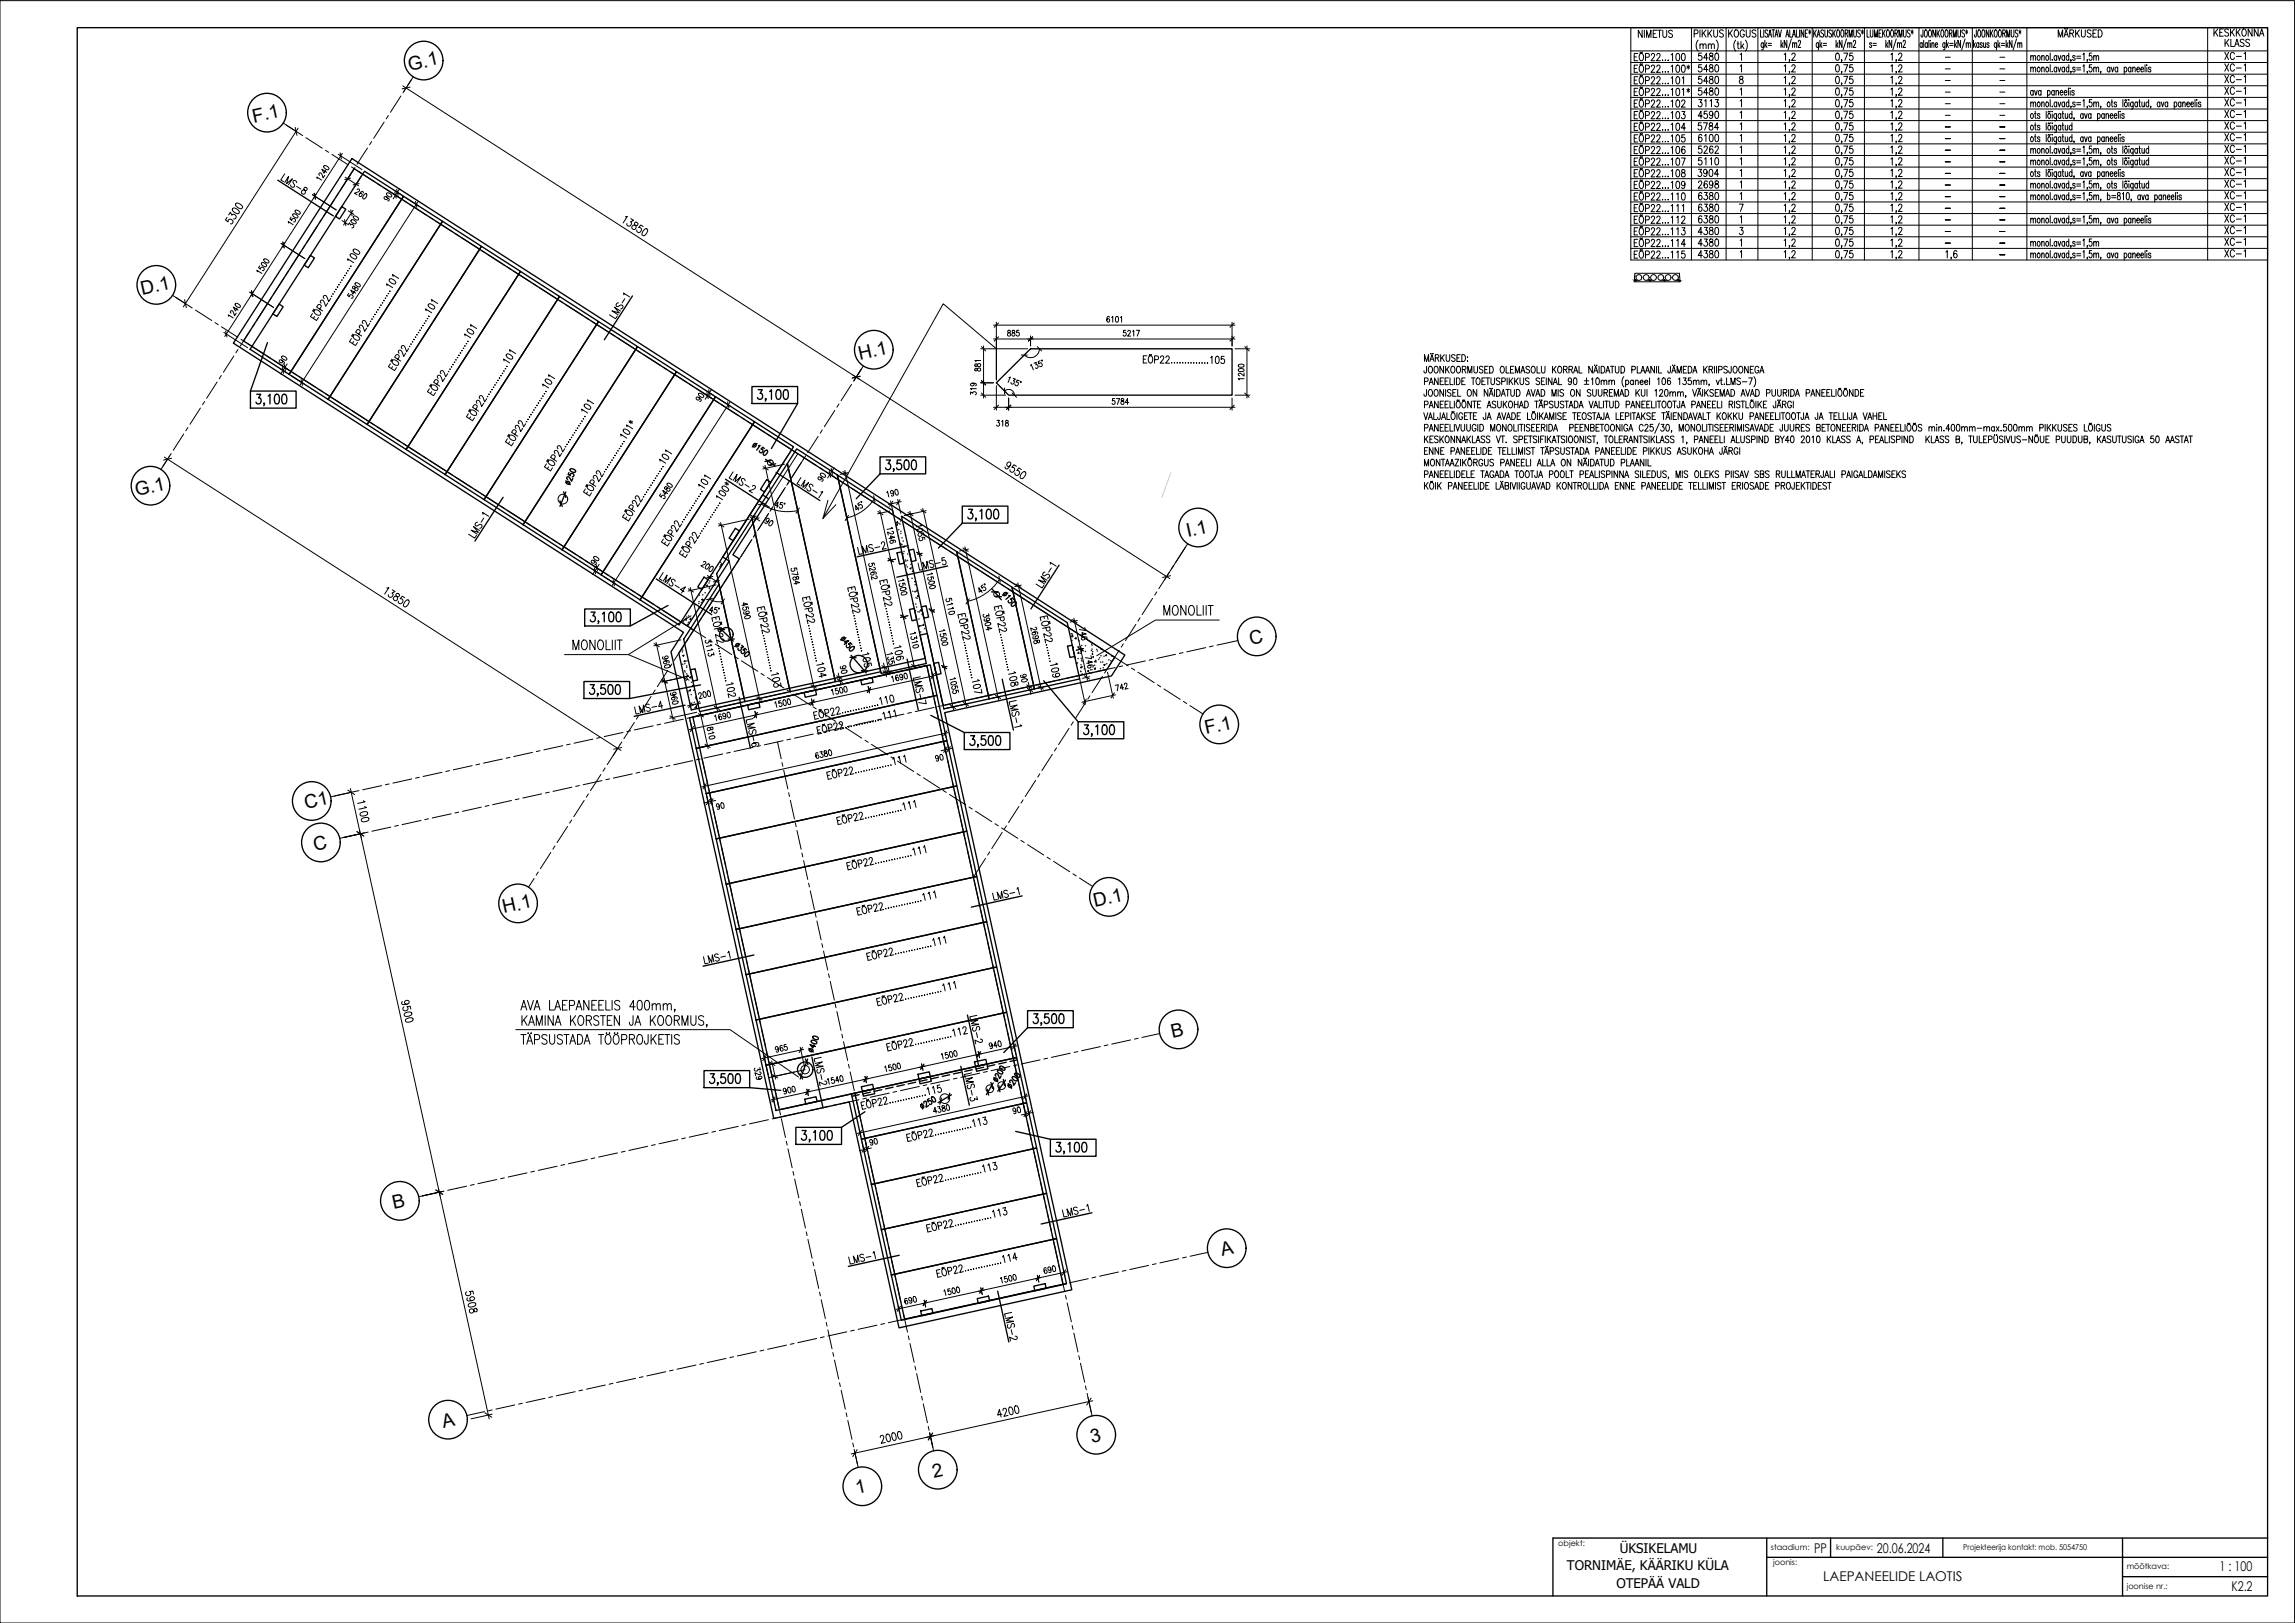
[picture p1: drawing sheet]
<svg xmlns="http://www.w3.org/2000/svg" width="594mm" height="420mm" viewBox="0 0 594 420" stroke-linecap="round" stroke-linejoin="round" font-family="sans-serif">
<defs><g id="words">
<g font-size="4.9">
<text x="574.7" y="16.6">XC-1</text>
<text x="106" y="18.3" transform="rotate(-12 106 18.3)">G.1</text>
<text x="438.5" y="22.9">5480</text>
<text x="438.5" y="19.8">5480</text>
<text x="574.7" y="22.6">XC-1</text>
<text x="438.5" y="28.9">3113</text>
<text x="438.5" y="25.8">5480</text>
<text x="574.7" y="28.6">XC-1</text>
<text x="65.7" y="31.7" transform="rotate(-12 65.7 31.7)">F.1</text>
<text x="438.1" y="34.9">5784</text>
<text x="438.5" y="31.8">4590</text>
<text x="574.7" y="34.6">XC-1</text>
<text x="438.5" y="40.9">5262</text>
<text x="438.5" y="37.7">6100</text>
<text x="574.7" y="37.7">XC-1</text>
<text x="574.7" y="40.6">XC-1</text>
<text x="438.1" y="46.9">3904</text>
<text x="574.7" y="43.7">XC-1</text>
<text x="574.7" y="46.6">XC-1</text>
<text x="438.5" y="52.9">6380</text>
<text x="574.7" y="49.7">XC-1</text>
<text x="574.7" y="52.6">XC-1</text>
<text x="438.5" y="58.9">6380</text>
<text x="574.7" y="55.7">XC-1</text>
<text x="438.5" y="64.9">4380</text>
<text x="574.7" y="61.7">XC-1</text>
<text x="574.7" y="67.7">XC-1</text>
<text x="36.8" y="76.3" transform="rotate(-12 36.8 76.3)">D.1</text>
<text x="222.5" y="93.1" transform="rotate(-12 222.5 93.1)">H.1</text>
<text x="35.3" y="128.4" transform="rotate(-12 35.3 128.4)">G.1</text>
<text x="307.5" y="139" transform="rotate(-12 307.5 139)">I.1</text>
<text x="323.8" y="166.9" transform="rotate(-12 323.8 166.9)">C</text>
<text x="312.2" y="190.1" transform="rotate(-12 312.2 190.1)">F.1</text>
<text x="79.2" y="209.5" transform="rotate(-12 79.2 209.5)">C1</text>
<text x="81.5" y="220.3" transform="rotate(-12 81.5 220.3)">C</text>
<text x="130.5" y="236.5" transform="rotate(-12 130.5 236.5)">H.1</text>
<text x="283.4" y="234.8" transform="rotate(-12 283.4 234.8)">D.1</text>
<text x="303.5" y="268.6" transform="rotate(-12 303.5 268.6)">B</text>
<text x="102" y="313" transform="rotate(-12 102 313)">B</text>
<text x="316.4" y="325.2" transform="rotate(-13 316.4 325.2)">A</text>
<text x="114.8" y="369.6" transform="rotate(-12 114.8 369.6)">A</text>
<text x="282.6" y="373.5" transform="rotate(-12 282.6 373.5)">3</text>
<text x="241.7" y="382.5" transform="rotate(-13 241.7 382.5)">2</text>
<text x="221.8" y="386.9" transform="rotate(-12 221.8 386.9)">1</text>
</g>
<g font-size="3.5">
<text x="469.6" y="402">PP</text>
<text x="485.8" y="402">20.06.2024</text>
<text x="574.6" y="406.6">1 : 100</text>
<text x="472" y="409.3">LAEPANEELIDE LAOTIS</text>
<text x="577.6" y="411.9">K2.2</text>
</g>
<g font-size="3.4">
<text x="419.3" y="401.9">ÜKSIKELAMU</text>
<text x="405.6" y="406.5">TORNIMÄE, KÄÄRIKU KÜLA</text>
<text x="418.4" y="411.1">OTEPÄÄ VALD</text>
</g>
<g font-size="2.6">
<text x="502.4" y="15.9">-</text>
<text x="516.5" y="15.9">-</text>
<text x="502.4" y="22.2">-</text>
<text x="502.4" y="19.1">-</text>
<text x="516.5" y="22.2">-</text>
<text x="516.5" y="19.1">-</text>
<text x="502.4" y="28.2">-</text>
<text x="502.4" y="25">-</text>
<text x="516.5" y="28.2">-</text>
<text x="516.5" y="25">-</text>
<text x="502.4" y="31">-</text>
<text x="502.4" y="34.2">-</text>
<text x="516.5" y="31">-</text>
<text x="516.5" y="34.2">-</text>
<text x="502.4" y="37">-</text>
<text x="502.4" y="40.2">-</text>
<text x="516.5" y="37">-</text>
<text x="516.5" y="40.2">-</text>
<text x="502.4" y="43">-</text>
<text x="502.4" y="46.2">-</text>
<text x="516.5" y="43">-</text>
<text x="516.5" y="46.2">-</text>
<text x="502.4" y="49">-</text>
<text x="502.4" y="52.2">-</text>
<text x="516.5" y="49">-</text>
<text x="516.5" y="52.2">-</text>
<text x="502.4" y="55">-</text>
<text x="502.4" y="58.2">-</text>
<text x="516.5" y="55">-</text>
<text x="516.5" y="58.2">-</text>
<text x="502.4" y="61">-</text>
<text x="502.4" y="64.2">-</text>
<text x="516.5" y="61">-</text>
<text x="516.5" y="64.2">-</text>
<text x="516.5" y="67">-</text>
</g>
<g font-size="2.1">
<text x="403.4" y="400.3">objekt:</text>
<text x="458.4" y="401.3">staadium:</text>
<text x="475.3" y="401.3">kuupäev:</text>
<text x="508.2" y="401.3">Projekteerija kontakt: mob. 5054750</text>
<text x="459" y="405.1">joonis:</text>
<text x="550.5" y="406.3">mõõtkava:</text>
<text x="550.5" y="411.3">joonise nr.:</text>
</g>
</g></defs>
<g fill="none" stroke="#000" stroke-width=".26">
<path d="M0 .2h594v420h-594zM422.1 13.2h164.9M422.1 19.2h164.9M422.1 7.2h164.9v60.1h-164.9zM422.1 16.2h164.9M423 14.7h.6M423 17.7h.6M423.9 19.9h-.9v1.8h.9M423.9 13.8h-.9v1.9h.9M423.9 16.8h-.9v1.9h.9M424.6 19.9h.1a.96 .96 0 0 1 .8 .9 .96 .96 0 0 1-.8 .9 1.25 1.25 0 0 1-.1-1.8zM424.6 13.9l.1-.1a.96 .96 0 0 1 .8 1 .96 .96 0 0 1-.8 .9 1.26 1.26 0 0 1-.1-1.8z"/>
<path d="M424.6 16.9l.1-.1a.96 .96 0 0 1 .8 1 .96 .96 0 0 1-.8 .9 1.26 1.26 0 0 1-.1-1.8zM424.9 16.7h.2M424.9 16.7l-.2-.2-.2 .3M425.1 7.8v1.9l-1-1.9v1.9M425.1 19.5l-.1 .2-.3-.2-.2 .3M425.1 13.5l-.1 .2-.3-.2-.2 .2M425.1 16.5v.2M425.7 7.8v1.9M425.9 14.8l.9-.1 .2-.2-.2-.6-.9-.1v1.9M425.9 17.8l.9-.1 .2-.2-.2-.6-.9-.1v1.9M426.2 9.7v-1.9l.6 1.9 .6-1.9v1.9M427.5 14.3l.2-.5h.3l.3 .4-.2 .6-.7 .9h1"/>
<path d="M427.5 17.3l.2-.5 .5 .1 .1 .3-.2 .6-.7 .9h1M427.9 8.7h.6M428.9 7.8h-1v1.9h1M428.9 14.3l.3-.5h.3l.2 .4-.2 .6-.7 .9h1M428.9 17.3l.3-.5 .4 .1 .1 .3-.2 .6-.7 .9h1M429.1 7.8h1M429.6 7.8v1.9M430.4 15.5v.2zM430.4 18.5v.2zM430.4 7.8v1.4l.5 .5 .5-.3v-1.6M431.1 15.5v.2zM431.1 18.5v.2z"/>
<path d="M431.8 15.5v.2zM431.8 18.5v.2zM432.6 14.2l.4-.4v1.9M432.6 17.2l.4-.4v1.9M432.9 8.1a.52 .52 0 0 0-.5-.3 .52 .52 0 0 0-.5 .5l1 .9v.2l-.3 .3-.7-.3M434 19.9h.4a1.23 1.23 0 0 1 0 1.8h-.2a1.4 1.4 0 0 1-.2-1.8zM434 13.9l.4-.1a1.23 1.23 0 0 1 0 1.9h-.2a1.4 1.4 0 0 1-.2-1.8zM434 16.9l.4-.1a1.23 1.23 0 0 1 0 1.9h-.2a1.4 1.4 0 0 1-.2-1.8zM435.5 13.9l.3-.1a1.23 1.23 0 0 1 0 1.9h-.1a1.4 1.4 0 0 1-.2-1.8zM435.5 16.9l.3-.1a1.23 1.23 0 0 1 0 1.9h-.1a1.4 1.4 0 0 1-.2-1.8zM436.7 17.1l.7 .6M437.4 17.1l-.7 .6"/>
<path d="M437.8 7.2v60.1M438.5 8.7l.9-.1 .1-.2-.1-.6-.9-.1v1.9M439.6 10.4a2.26 2.26 0 0 0 0 2.8M440 7.7v1.9M440.1 11.7l.3-.3 .4 .1v1.1M440.1 11.4v1.2M440.5 13.7h-.8v.9a.56 .56 0 0 1 .8 0 .56 .56 0 0 1-.1 .8 .56 .56 0 0 1-.8-.1M440.6 7.7v1.9M440.8 11.7l.4-.3 .4 .1v1.1M441 8.5l.6 1.1M441.6 7.7l-1 1.3M442.1 15h-1.1l.7-1.3v1.9"/>
<path d="M442.1 7.7v1.9M442.2 11.7l.4-.3 .3 .1 .1 1.1M442.2 11.4v1.2M442.5 8.5l.6 1.1M442.6 13.8v.6a.68 .68 0 0 1 .8 .4 .68 .68 0 0 1-.3 .8 .59 .59 0 0 1-.7-.6 .59 .59 0 0 1 .8-.5l.2-.5a.5 .5 0 0 0-.8-.2zM443 11.7l.3-.3 .4 .1 .1 1.1M443.1 7.7l-1 1.3M443.6 7.7v1.4l.4 .5 .5-.3 .1-1.6M444.1 13.8l.4-.1a1.21 1.21 0 0 1 0 1.9h-.2a1.36 1.36 0 0 1-.2-1.8zM444.3 10.4a2.26 2.26 0 0 1 0 2.8M446.1 8l-.3-.3-.7 .3 .2 .4 .7 .5 .1 .4-.3 .3-.7-.3M446.8 7.2v60.1"/>
<path d="M447.5 7.7v1.9M447.8 8.5l.7 1.1M448.5 7.7l-1 1.3M449.2 7.8l.1-.1a.96 .96 0 0 1 .8 1 .96 .96 0 0 1-.8 .9 1.26 1.26 0 0 1-.1-1.8zM449.3 10.4a2.26 2.26 0 0 0 0 2.8M449.7 11.4h.5M449.9 10.7v1.6l.1 .2 .2 .1M450.4 19.9v.5a.68 .68 0 0 1 .8 .4 .68 .68 0 0 1-.3 .8 .6 .6 0 0 1-.7-.6 .6 .6 0 0 1 .8-.5l.2-.5a.49 .49 0 0 0-.8-.1zM450.4 14.1l.4-.4v1.9M450.4 17.1l.4-.3v1.8M450.7 10.7v1.9M450.9 11.9l.5 .7"/>
<path d="M451.4 11.4l-.7 .9M451.5 8.2a.55 .55 0 0 0-.6-.5 .55 .55 0 0 0-.4 .7v.5a.56 .56 0 0 0 .5 .7 .56 .56 0 0 0 .5-.7h-.3M451.8 10.4a2.26 2.26 0 0 1 0 2.8M452 7.7v1.4l.5 .5 .5-.3v-1.6M454.5 8l-.3-.3-.7 .3 .2 .4 .8 .7v.2l-.3 .3-.7-.3M455.1 7.2v60.1M455.7 7.7v1.9h.6M456.5 11l-.1 1.7-.1 .2-.3-.1M456.5 11.3l-.1-.2a.61 .61 0 0 0-.6 .5 .61 .61 0 0 0 .3 .7l.4-.3M456.6 7.7v1.9M456.9 10.4v1.9M457 11.6l.4 .7"/>
<path d="M457.3 11l-.4 .9M457.6 8a.4 .4 0 0 0-.7-.1 .4 .4 0 0 0 .2 .6l.4 .3 .1 .5-.2 .3-.5-.3M457.7 11.2h.9M457.7 11.8h.9M457.8 9.6l.4-1.9 .4 1.9M457.9 9h.5M458.7 7.7h.7M459 7.7v1.9M459.5 9.6l.4-1.9 .3 1.9M459.6 9h.5M460.4 7.7l.3 1.9 .4-1.9M461 10.4v1.9"/>
<path d="M461.2 11.6l.4 .7M461.5 11l-.5 .9M461.8 14.1l.4-.4v1.9M461.8 17.1l.4-.3v1.8M462.3 9.6l.4-1.9 .4 1.9M462.4 9h.5M462.5 10.4v1.9l-.6-1.9v1.9M463.3 15.5h-.2h.2l-.2 .5M463.3 18.5h-.2h.2l-.2 .5M463.3 7.7v1.9h.6M463.7 10.1l-.9 2.8M463.8 14.2l.3-.5h.3l.3 .4-.2 .6-.7 .9h1"/>
<path d="M463.8 17.2l.3-.4h.3l.3 .3-.2 .6-.7 .9h1M464 9.6l.4-1.9 .4 1.9M464 11.4l.3-.4 .2 .1 .1 1.2M464 11v1.3M464.1 9h.5M464.6 11.4l.2-.4 .3 .1v1.2M465 7.7v1.9h.6M465.5 10.9l.2-.5 .3 .1v.6l-.6 1.2h.7M465.8 7.7v1.9M466.9 7.7v1.9l-.7-1.9v1.9M467.3 8.6h.4M468 7.7h-.7v1.9h.7"/>
<path d="M468.2 8l.5 .5M468.5 7.7v1.1M468.7 8l-.5 .5M469.1 7.2v60.1M469.5 7.7v1.9M469.7 8.5l.5 1.1M470.2 7.7l-.7 1.3M470.4 9.6l.4-1.9 .3 1.9M470.5 9h.5M470.7 11.3l-.1-.2a.58 .58 0 0 0-.6 .4 .58 .58 0 0 0 .3 .7l.2 .1 .2-.3M470.7 11v1.9M471.1 10.4v1.9"/>
<path d="M471.3 11.6l.3 .7M471.6 11l-.5 .9M471.9 11.2h.9M471.9 11.8h.9M472 8a.4 .4 0 0 0-.6-.1 .4 .4 0 0 0 .1 .6l.4 .3 .1 .5-.2 .3-.5-.3M472.4 7.7v1.4l.3 .5 .3-.3 .1-1.6M474.1 8a.4 .4 0 0 0-.7-.1 .4 .4 0 0 0 .2 .6l.4 .4 .1 .4-.2 .3-.5-.3M474.4 7.7v1.9M474.7 8.5l.4 1.1M475.1 7.7l-.7 1.3M475.3 10.4v1.9M475.4 13.8l.3-.1a1.23 1.23 0 0 1 0 1.9h-.1a1.39 1.39 0 0 1-.2-1.8z"/>
<path d="M475.4 19.9l.3-.1a1.24 1.24 0 0 1 0 1.8h-.1a1.4 1.4 0 0 1-.2-1.7zM475.4 16.8h.3a1.23 1.23 0 0 1 0 1.8h-.1a1.39 1.39 0 0 1-.2-1.8zM475.5 11.6l.3 .7M475.6 7.8l.1-.1a1.16 1.16 0 0 1 .3 1.8l-.1 .1a1.17 1.17 0 0 1-.3-1.8zM475.8 11l-.5 .9M476.7 7.8l.1-.1a1.16 1.16 0 0 1 .3 1.8l-.1 .1a1.17 1.17 0 0 1-.3-1.8zM476.8 15.5h-.2h.2l-.2 .5M476.8 18.5h-.2h.2l-.2 .5M476.8 10.4v1.9l-.7-1.9v1.9M477.3 13.7h1l-.7 1.9M477.3 19.8h1l-.7 1.8M477.3 16.8h1l-.7 1.8"/>
<path d="M477.6 8.6l.7-.2v-.3l-.2-.4h-.5v1.9M478 8.6l.3 1M478 10.1l-.9 2.8M478.3 11.4l.2-.4 .3 .1v1.2M478.3 11v1.3M478.7 9.6v-1.9l.4 1.9 .3-1.9v1.9M478.8 11.4l.3-.4 .2 .1 .1 1.2M479.6 13.7h-.7l-.1 .9a.56 .56 0 0 1 .8 0 .56 .56 0 0 1-.1 .8 .56 .56 0 0 1-.8-.1M479.6 19.8h-.7l-.1 .8a.56 .56 0 0 1 .8 0 .56 .56 0 0 1-.1 .8 .56 .56 0 0 1-.8-.1M479.6 16.8h-.7l-.1 .8a.56 .56 0 0 1 .8 0 .56 .56 0 0 1-.1 .8 .56 .56 0 0 1-.8-.1M479.8 10.9l.2-.5 .2 .1 .1 .6-.6 1.2h.7M479.8 7.7v1.4l.3 .5 .4-.3v-1.6"/>
<path d="M481.6 8a.4 .4 0 0 0-.7-.1 .4 .4 0 0 0 .2 .6l.4 .3 .1 .5-.3 .3-.4-.3M481.9 8l.4 .5M482.1 7.7v1.1M482.3 8l-.4 .5M482.6 7.2v60.1M483.3 7.7v1.9h.6M484.1 7.7v1.4l.3 .5 .4-.3v-1.6M484.5 11.3l-.2-.3-.3 .1v.4l.4 .3 .1 .2-.2 .3-.4-.3M484.8 11.2h.9M484.8 11.8h.9M485.2 9.6v-1.9l.4 1.9 .4-1.9v1.9M486.4 8.6h.4"/>
<path d="M487 7.7h-.6v1.9h.6M487.3 7.7v1.9M487.6 8.5l.4 1.1M488 7.7l-.7 1.3M488.2 10.4v1.9M488.4 11.6l.3 .7M488.5 7.8l.1-.1a1.16 1.16 0 0 1 .3 1.8l-.1 .1a1.16 1.16 0 0 1-.3-1.8zM488.7 11l-.5 .9M489.5 14.1l.3-.4v1.9M489.5 17.1l.3-.3v1.8M489.6 7.8l.1-.1a1.16 1.16 0 0 1 .3 1.8l-.1 .1a1.16 1.16 0 0 1-.3-1.8zM489.7 10.4v1.9l-.7-1.9v1.9"/>
<path d="M490.5 8.6l.6-.1v-.7l-.6-.1v1.9M490.9 8.6l.3 1M490.9 10.1l-.9 2.8M490.9 15.5h-.1h.1l-.1 .5M490.9 18.5h-.1h.1l-.1 .5M491.2 11.4l.2-.4 .3 .1v1.2M491.2 11v1.3M491.5 14.2l.3-.5h.2l.3 .4-.2 .6-.7 .9h1M491.5 17.2l.3-.4h.2l.3 .3-.2 .6-.7 .9h1M491.6 9.6v-1.9l.3 1.9 .4-1.9v1.9M491.7 11.4l.2-.4 .3 .1v1.2M492.6 10.9l.2-.5 .3 .1 .1 .6-.6 1.2h.7"/>
<path d="M492.7 7.7v1.4l.3 .5 .4-.3v-1.6M494.4 8a.4 .4 0 0 0-.6-.1 .4 .4 0 0 0 .2 .6l.4 .4v.4l-.2 .3-.4-.3M494.7 8l.5 .5M495 7.7v1.1M495.2 8l-.5 .5M496.7 7.2v60.1M497.6 11.3l-.1-.2a.58 .58 0 0 0-.6 .4 .58 .58 0 0 0 .2 .7l.3 .1 .2-.3M497.6 11v1.3M497.8 7.7v1.5l-.2 .4-.3-.2v-.4M498 10.4v1.9M498.3 7.8l.1-.1a1.16 1.16 0 0 1 .3 1.8l-.1 .1a1.16 1.16 0 0 1-.3-1.8zM498.9 11.3l-.1-.2a.61 .61 0 0 0-.6 .5 .61 .61 0 0 0 .4 .7l.3-.3"/>
<path d="M498.9 11v1.3M499.3 10.4v1.9M499.4 7.8l.1-.1a1.16 1.16 0 0 1 .3 1.8l-.1 .1a1.16 1.16 0 0 1-.3-1.8zM499.7 10.4v.2zM499.7 11.1v1.2M500.1 11.4l.2-.4 .3 .1v1.2M500.1 11v1.3M501 11.6h.6l-.1-.5a.6 .6 0 0 0-.6 .5 .6 .6 0 0 0 .3 .7l.4-.3M501 7.7v1.9l-.7-1.9v1.9M501.4 7.7v1.9M501.6 8.5l.5 1.1M502.1 7.7l-.7 1.3"/>
<path d="M502.6 7.8l.1-.1a1.16 1.16 0 0 1 .3 1.8l-.1 .1a1.17 1.17 0 0 1-.3-1.8zM503.5 11l-.1 1.7-.1 .2-.3-.1M503.5 11.3l-.1-.2a.6 .6 0 0 0-.6 .5 .6 .6 0 0 0 .3 .7l.4-.3M503.7 7.8l.1-.1a1.16 1.16 0 0 1 .3 1.8l-.1 .1a1.17 1.17 0 0 1-.3-1.8zM503.9 10.4v1.9M504.1 11.6l.3 .7M504.4 11l-.5 .9M504.6 8.6l.6-.2 .1-.3-.3-.4h-.4v1.9M504.7 11.2h.9M504.7 11.8h.9M504.9 8.6l.4 1M505.6 9.6v-1.9l.4 1.9 .4-1.9v1.9"/>
<path d="M506 10.4v1.9M506.2 11.6l.3 .7M506.5 11l-.5 .9M506.8 7.7v1.4l.3 .5 .3-.3 .1-1.6M507.5 10.4v1.9l-.7-1.9v1.9M508.5 8a.4 .4 0 0 0-.6-.1 .4 .4 0 0 0 .1 .6l.4 .3 .1 .5-.2 .3-.5-.3M508.7 10.1l-.9 2.8M508.8 8l.5 .5M509 11.4l.2-.4 .3 .1v1.2M509 11v1.3M509.1 7.7v1.1M509.3 8l-.5 .5"/>
<path d="M509.5 11.4l.3-.4 .2 .1 .1 1.2M510.6 7.2v60.1M510.9 10.4v1.9M511 11.6l.4 .7M511.3 11l-.4 .9M511.6 7.7v1.5l-.2 .4-.2-.1-.1-.5M512.1 7.8l.1-.1a1.11 1.11 0 0 1 0 1.9 1.67 1.67 0 0 1-.1-1.8zM512.2 11.3l-.1-.2a.61 .61 0 0 0-.6 .5 .61 .61 0 0 0 .4 .7l.3-.3M512.2 11v1.3M513.1 11.3l-.2-.3-.3 .3 .5 .5v.4l-.3 .1-.2-.3M513.2 7.8l.1-.1a1.18 1.18 0 0 1 .3 1.8l-.1 .1a1.16 1.16 0 0 1-.3-1.8zM513.5 11v1.2l.3 .1 .2-.4"/>
<path d="M514 11v1.3M514.8 7.7v1.9l-.7-1.9v1.9M514.9 11.3l-.2-.3-.4 .3 .5 .5v.4l-.3 .1-.2-.3M515.2 7.7v1.9M515.5 8.5l.4 1.1M515.9 7.7l-.7 1.3M516.4 7.8l.1-.1a1.16 1.16 0 0 1 .3 1.8l-.1 .1a1.16 1.16 0 0 1-.3-1.8zM516.8 11.3l-.1-.2a.58 .58 0 0 0-.6 .4 .58 .58 0 0 0 .3 .7l.2 .1 .2-.3M516.8 11v1.9M517.2 10.4v1.9M517.4 11.6l.3 .7M517.5 7.8l.1-.1a1.16 1.16 0 0 1 .3 1.8l-.1 .1a1.16 1.16 0 0 1-.3-1.8z"/>
<path d="M517.7 11l-.5 .9M518 11.2h.9M518 11.8h.9M518.4 8.6l.6-.1v-.7l-.6-.1v1.9M518.8 8.6l.3 1M519.3 10.4v1.9M519.5 9.6v-1.9l.3 1.9 .4-1.9v1.9M519.5 11.6l.3 .7M519.8 11l-.5 .9M520.6 7.7v1.4l.3 .5 .4-.3v-1.6M520.8 10.4v1.9l-.7-1.9v1.9M522 10.1l-.9 2.8"/>
<path d="M522.3 11.4l.2-.4 .3 .1v1.2M522.3 11v1.3M522.3 8a.4 .4 0 0 0-.6-.1 .4 .4 0 0 0 .2 .6l.4 .4v.4l-.2 .3-.4-.3M522.6 8l.5 .5M522.8 11.4l.3-.4 .2 .1 .1 1.2M522.9 7.7v1.1M523.1 8l-.5 .5M524.7 7.2v60.1M525.7 14.7l.3-.3 .2 .1 .1 1.1M525.7 17.7l.3-.3 .2 .1 .1 1.1M525.7 14.4v1.2M525.7 17.4v1.2"/>
<path d="M526.3 14.7l.3-.3 .3 .1v1.1M526.3 17.7l.3-.3 .3 .1v1.1M527.5 14.5a.6 .6 0 0 1 .7 .4 .6 .6 0 0 1-.4 .7l-.4-.2zM527.5 17.5a.6 .6 0 0 1 .7 .4 .6 .6 0 0 1-.4 .7l-.4-.2zM528.5 14.7l.3-.3 .3 .1v1.1M528.5 17.7l.3-.3 .3 .1v1.1M528.5 14.4v1.2M528.5 17.4v1.2M529.7 14.5a.6 .6 0 0 1 .7 .4 .6 .6 0 0 1-.4 .7l-.4-.2zM529.7 17.5a.6 .6 0 0 1 .7 .4 .6 .6 0 0 1-.4 .7l-.4-.2zM530.7 13.7v1.9M530.7 16.8v1.8"/>
<path d="M531.2 15.4v.2zM531.2 18.5v.1zM532.4 14.6l-.1-.1a.6 .6 0 0 0-.7 .4 .6 .6 0 0 0 .4 .7l.4-.2M532.4 17.7l-.1-.2a.6 .6 0 0 0-.7 .4 .6 .6 0 0 0 .4 .7l.4-.2M532.4 14.4v1.2M532.4 17.4v1.2M532.7 14.4l.4 1.2 .3-1.2M532.7 17.4l.4 1.2 .3-1.2M532.8 9.6v-1.9l.6 1.9 .5-1.9v1.9M534.3 9.6l.5-1.9 .6 1.9M534.4 14.6l-.1-.1a.6 .6 0 0 0-.7 .4 .6 .6 0 0 0 .4 .7l.4-.2M534.4 17.7l-.1-.2a.6 .6 0 0 0-.7 .4 .6 .6 0 0 0 .4 .7l.4-.2"/>
<path d="M534.4 14.4v1.2M534.4 17.4v1.2M534.5 9h.7M534.6 7.4v.2zM535.1 7.4v.2zM535.5 14.6l-.1-.1a.6 .6 0 0 0-.7 .4 .6 .6 0 0 0 .4 .7l.4-.2M535.5 17.7l-.1-.2a.6 .6 0 0 0-.7 .4 .6 .6 0 0 0 .4 .7l.4-.2M535.5 13.7v1.9M535.5 16.8v1.8M535.8 8.6l.8-.1 .2-.2-.2-.5-.8-.1v1.9M536.1 15.5l-.1 .5M536.1 18.5l-.1 .5"/>
<path d="M536.3 8.6l.5 1M537.2 14.6l-.3-.2-.4 .2 .6 .5v.4l-.3 .1-.3-.2M537.2 17.7l-.3-.3-.4 .3 .6 .4v.4l-.3 .1-.3-.2M537.3 7.7v1.9M537.6 14.6h1M537.6 15.1h1M537.6 17.6h1M537.6 18.1h1M537.6 8.5l.7 1.1M538.3 7.7l-1 1.3M538.8 7.7v1.4l.4 .5 .5-.3 .1-1.6M539.2 14.1l.3-.4v1.9"/>
<path d="M539.2 17.1l.3-.3v1.8M540.4 15.5l-.2 .5M540.4 18.5l-.2 .5M541.3 8l-.4-.3-.6 .3 .1 .4 .9 .7v.2l-.4 .3-.6-.3M541.5 13.7h-.6v.8a.56 .56 0 0 1 .7 .5 .56 .56 0 0 1-.7 .5l-.1-.2M541.5 16.8h-.6v.7a.56 .56 0 0 1 .7 .5 .56 .56 0 0 1-.7 .5l-.1-.2M541.8 8.6h.6M542 14.7l.3-.3 .3 .1v1.1M542 17.7l.3-.3 .3 .1v1.1M542 14.4v1.2M542 17.4v1.2M542.6 14.7l.3-.3 .3 .1 .1 1.1"/>
<path d="M542.6 17.7l.3-.3 .3 .1 .1 1.1M542.7 7.7h-.9v1.9h.9M543.1 7.7a1.01 1.01 0 0 1 1.1 .7 1.01 1.01 0 0 1-.3 1.1l-.8 .1zM543.8 18.5l-.1 .5M546.2 17.7l-.2-.2a.6 .6 0 0 0-.6 .4 .6 .6 0 0 0 .4 .7l.4-.2M546.2 17.4v1.2M546.5 17.4l.4 1.2 .3-1.2M548.2 17.7l-.1-.2a.6 .6 0 0 0-.7 .4 .6 .6 0 0 0 .4 .7l.4-.2M548.2 17.4v1.2M549.9 17.7l.1-.2a.6 .6 0 0 1 .6 .4 .6 .6 0 0 1-.3 .7l-.4-.2M549.9 17.4v1.9M551.6 17.7l-.1-.2a.6 .6 0 0 0-.7 .4 .6 .6 0 0 0 .4 .7l.4-.2"/>
<path d="M551.6 17.4v1.2M552.1 17.7l.3-.3 .3 .1v1.1M552.1 17.4v1.2M553.1 17.9h.7l-.1-.4a.6 .6 0 0 0-.7 .4 .6 .6 0 0 0 .4 .7l.4-.2M554.2 17.9h.7l-.2-.4a.6 .6 0 0 0-.6 .4 .6 .6 0 0 0 .4 .7l.4-.2M555.3 16.8v1.8M555.7 16.8v.1zM555.7 17.5v1.1M556.8 17.7l-.3-.3-.3 .1v.3l.4 .2a.34 .34 0 0 1 .1 .6 .34 .34 0 0 1-.6-.2M571.5 7.2v60.1M573.1 7.5v1.9M573.5 8.3l.6 1.1"/>
<path d="M574.1 7.5l-1 1.2M574.6 8.4h.6M575.5 7.5h-.9v1.9h.9M575.9 16.5l1 1.9M576 10.2v1.8M576.3 11l.7 1M576.9 7.8l-.4-.3-.6 .3 .1 .4 .9 .6v.3l-.4 .3-.6-.3M576.9 16.5l-1 1.9M577 10.2l-1 1.2M577.4 7.5v1.9M577.5 10.2v1.8h.8M577.7 8.3l.7 1.1"/>
<path d="M578.4 7.5l-1 1.2M578.4 17a.55 .55 0 0 0-.7-.5 .55 .55 0 0 0-.4 .8v.4a.55 .55 0 0 0 .4 .7 .55 .55 0 0 0 .7-.4M578.5 12l.5-1.8 .6 1.8M578.9 7.5v1.9M579.2 8.3l.7 1.1M579.9 7.5l-1 1.2M580.6 7.6l.1-.1a.96 .96 0 0 1 .8 .9 .96 .96 0 0 1-.8 1 1.26 1.26 0 0 1-.1-1.8zM580.9 10.4l-.4-.2-.6 .2 .1 .5 .8 .4 .1 .5-.4 .2-.6-.2M580.9 16.9l.4-.4v1.9M582.3 10.4l-.3-.2-.7 .2 .2 .5 .8 .4v.5l-.3 .2-.7-.2M583 7.5v1.9l-1-1.9v1.9M584.5 7.5v1.9l-1-1.9v1.9"/>
<path d="M584.9 9.4l.6-1.9 .5 1.9M585.1 8.7h.7M74.2 32.4l3.3 2.2M77.2 33.2l-29.7 46.2M87.6 40l6.1 3.9M88.6 39.7l-7.5 11.7M104.3 22.2l118.2 76M106.4 20.7l-1.8 2.9M422.1 25.2h164.9M422.1 28.2h164.9M422.1 31.2h164.9M422.1 34.2h164.9"/>
<path d="M422.1 37.2h164.9M422.1 22.2h164.9M423 20.7h.6M423 26.8h.6M423 29.8h.6M423 32.8h.6M423 35.8h.6M423 38.8h.6M423 23.8h.6M423.9 25.9h-.9v1.8h.9M423.9 28.9h-.9v1.9h.9M423.9 31.9h-.9v1.9h.9"/>
<path d="M423.9 34.9h-.9v1.9h.9M423.9 37.9h-.9v1.9h.9M423.9 22.9h-.9v1.8h.9M424.6 26l.1-.1a.96 .96 0 0 1 .8 .9 .96 .96 0 0 1-.8 .9 1.24 1.24 0 0 1-.1-1.7zM424.6 29l.1-.1a.97 .97 0 0 1 .8 .9 .97 .97 0 0 1-.8 1 1.26 1.26 0 0 1-.1-1.8zM424.6 32l.1-.1a.96 .96 0 0 1 .8 .9 .96 .96 0 0 1-.8 1 1.26 1.26 0 0 1-.1-1.8zM424.6 35l.1-.1a.96 .96 0 0 1 .8 .9 .96 .96 0 0 1-.8 1 1.25 1.25 0 0 1-.1-1.8zM424.6 38l.1-.1a.96 .96 0 0 1 .8 .9 .96 .96 0 0 1-.8 1 1.25 1.25 0 0 1-.1-1.8zM424.6 23l.1-.1a.96 .96 0 0 1 .8 .9 .96 .96 0 0 1-.8 .9 1.24 1.24 0 0 1-.1-1.7zM424.9 28.7h.2M424.9 28.7l-.2-.1-.2 .2M425.1 25.5l-.1 .2-.3-.2-.2 .3"/>
<path d="M425.1 31.5l-.1 .3-.3-.2-.2 .2M425.1 34.5l-.1 .3-.3-.2-.2 .2M425.1 37.5l-.1 .3-.3-.2-.2 .2M425.1 22.5l-.1 .2-.3-.2-.2 .3M425.1 28.5v.2M425.9 20.8l.9-.1 .2-.2-.2-.6h-.9v1.8M425.9 26.8h.9l.2-.3-.2-.5-.9-.1v1.8M425.9 29.9l.9-.1 .2-.3-.2-.5-.9-.1v1.9M425.9 32.9l.9-.1 .2-.3-.2-.5-.9-.1v1.9M425.9 35.9l.9-.1 .2-.3-.2-.5-.9-.1v1.9M425.9 38.9l.9-.1 .2-.3-.2-.5-.9-.1v1.9M425.9 23.8h.9l.2-.3-.2-.5-.9-.1v1.8"/>
<path d="M427.5 20.3l.2-.4h.5l.1 .3-.2 .6-.7 .9h1M427.5 26.3l.2-.4h.3l.3 .3-.2 .6-.7 .9h1M427.5 29.3l.2-.4h.3l.3 .3-.2 .7-.7 .9h1M427.5 32.3l.2-.4h.3l.3 .3-.2 .7-.7 .9h1M427.5 35.3l.2-.4 .5 .1 .1 .3-.2 .6-.7 .9h1M427.5 38.3l.2-.4 .5 .1 .1 .3-.2 .6-.7 .9h1M427.5 23.3l.2-.4h.3l.3 .3-.2 .6-.7 .9h1M428.9 20.3l.3-.4h.4l.1 .3-.2 .6-.7 .9h1M428.9 26.3l.3-.4h.3l.2 .3-.2 .6-.7 .9h1M428.9 29.3l.3-.4h.3l.2 .3-.2 .7-.7 .9h1M428.9 32.3l.3-.4h.3l.2 .3-.2 .7-.7 .9h1M428.9 35.3l.3-.4 .4 .1 .1 .3-.2 .6-.7 .9h1"/>
<path d="M428.9 38.3l.3-.4 .4 .1 .1 .3-.2 .6-.7 .9h1M428.9 23.3l.3-.4h.3l.2 .3-.2 .6-.7 .9h1M430.4 21.5v.2zM430.4 27.6v.1zM430.4 30.6v.2zM430.4 33.6v.2zM430.4 36.6v.2zM430.4 39.6v.2zM430.4 24.6v.1zM431.1 21.5v.2zM431.1 27.6v.1zM431.1 30.6v.2z"/>
<path d="M431.1 33.6v.2zM431.1 36.6v.2zM431.1 39.6v.2zM431.1 24.6v.1zM431.8 21.5v.2zM431.8 27.6v.1zM431.8 30.6v.2zM431.8 33.6v.2zM431.8 36.6v.2zM431.8 39.6v.2zM431.8 24.6v.1zM432.6 20.2l.4-.3v1.8"/>
<path d="M432.6 26.2l.4-.3v1.8M432.6 29.2l.4-.3v1.9M432.6 32.2l.4-.3v1.9M432.6 35.3l.4-.4v1.9M432.6 38.3l.4-.4v1.9M432.6 23.2l.4-.3v1.8M434 26l.4-.1a1.23 1.23 0 0 1 0 1.8h-.2a1.39 1.39 0 0 1-.2-1.7zM434 29l.4-.1a1.24 1.24 0 0 1 0 1.9h-.2a1.4 1.4 0 0 1-.2-1.8zM434 32l.4-.1a1.23 1.23 0 0 1 0 1.9h-.2a1.4 1.4 0 0 1-.2-1.8zM434 35l.4-.1a1.23 1.23 0 0 1 0 1.9h-.2a1.4 1.4 0 0 1-.2-1.8zM434 38l.4-.1a1.23 1.23 0 0 1 0 1.9h-.2a1.4 1.4 0 0 1-.2-1.8zM434 23l.4-.1a1.23 1.23 0 0 1 0 1.8h-.2a1.39 1.39 0 0 1-.2-1.7z"/>
<path d="M435.3 26.3l.3-.4h.3l.3 .3-.3 .6-.7 .9h1M435.4 28.9h.8l-.5 .7a.55 .55 0 0 1 .5 .8 .55 .55 0 0 1-1 0M435.5 20.2l.3-.3v1.8M435.5 23.2l.3-.3v1.8M436.1 34.9h-.7l-.1 .8a.57 .57 0 0 1 .8 0 .57 .57 0 0 1 0 .8 .57 .57 0 0 1-.8 .1l-.1-.2M436.2 38.2l-.5-.3a1.1 1.1 0 0 0 .1 1.9 .53 .53 0 0 0 .4-.8 .53 .53 0 0 0-.8-.1l-.1 .2M436.3 33.1h-1.1l.7-1.2v1.9M436.7 23.1l.7 .6M437.4 23.1l-.7 .6M450.4 26.1l.4-.3v1.9M450.4 29.1l.4-.3v1.9M450.4 32.2l.4-.4v1.9"/>
<path d="M450.4 35.2l.4-.4v1.9M450.4 38.2l.4-.4v1.9M450.4 23.1l.4-.3v1.8M461.8 20.1l.4-.3v1.8M461.8 26.1l.4-.3v1.9M461.8 29.1l.4-.3v1.9M461.8 32.2l.4-.4v1.9M461.8 35.2l.4-.4v1.9M461.8 38.2l.4-.4v1.9M461.8 23.1l.4-.3v1.8M463.3 21.5h-.2h.2l-.2 .5M463.3 27.6h-.2h.2l-.2 .4"/>
<path d="M463.3 30.6h-.2h.2l-.2 .4M463.3 33.6h-.2h.2l-.2 .4M463.3 36.6h-.2h.2l-.2 .4M463.3 39.6h-.2h.2l-.2 .4M463.3 24.6h-.2h.2l-.2 .4M463.8 20.2l.3-.4h.3l.3 .3-.2 .6-.7 .9h1M463.8 26.2l.3-.4 .5 .1 .1 .2-.2 .7-.7 .9h1M463.8 29.2l.3-.4 .5 .1 .1 .2-.2 .7-.7 .9h1M463.8 32.2l.3-.4h.3l.3 .4-.2 .6-.7 .9h1M463.8 35.3l.3-.5h.3l.3 .4-.2 .6-.7 .9h1M463.8 38.3l.3-.5 .5 .1 .1 .3-.2 .6-.7 .9h1M463.8 23.2l.3-.4 .5 .1 .1 .2-.2 .6-.7 .9h1"/>
<path d="M475.4 25.9l.3-.1a1.23 1.23 0 0 1 0 1.9h-.1a1.4 1.4 0 0 1-.2-1.8zM475.4 28.9l.3-.1a1.23 1.23 0 0 1 0 1.9h-.1a1.4 1.4 0 0 1-.2-1.8zM475.4 31.9l.3-.1a1.23 1.23 0 0 1 0 1.9h-.1a1.39 1.39 0 0 1-.2-1.8zM475.4 34.9l.3-.1a1.24 1.24 0 0 1 0 1.9h-.1a1.4 1.4 0 0 1-.2-1.8zM475.4 37.9l.3-.1a1.23 1.23 0 0 1 0 1.9h-.1a1.4 1.4 0 0 1-.2-1.8zM475.4 22.9l.3-.1a1.23 1.23 0 0 1 0 1.8h-.1a1.4 1.4 0 0 1-.2-1.7zM476.8 21.5h-.2h.2l-.2 .5M476.8 27.6h-.2h.2l-.2 .4M476.8 30.6h-.2h.2l-.2 .4M476.8 33.6h-.2h.2l-.2 .4M476.8 36.6h-.2h.2l-.2 .4M476.8 39.6h-.2h.2l-.2 .4"/>
<path d="M476.8 24.6h-.2h.2l-.2 .4M477.3 25.8h1l-.7 1.9M477.3 28.8h1l-.7 1.9M477.3 31.8h1l-.7 1.9M477.3 34.8h1l-.7 1.9M477.3 37.8h1l-.7 1.9M477.3 22.8h1l-.7 1.8M479.6 25.8h-.7l-.1 .8a.56 .56 0 0 1 .8 0 .56 .56 0 0 1-.1 .8 .56 .56 0 0 1-.8-.1M479.6 28.8h-.7l-.1 .8a.56 .56 0 0 1 .8 0 .56 .56 0 0 1-.1 .8 .56 .56 0 0 1-.8-.1M479.6 31.8h-.7l-.1 .8a.56 .56 0 0 1 .8 0 .56 .56 0 0 1-.1 .8 .56 .56 0 0 1-.8-.1M479.6 34.8h-.7l-.1 .8a.56 .56 0 0 1 .8 0 .56 .56 0 0 1-.1 .8 .56 .56 0 0 1-.8-.1M479.6 37.8h-.7l-.1 .8a.56 .56 0 0 1 .8 0 .56 .56 0 0 1-.1 .9 .56 .56 0 0 1-.8-.2"/>
<path d="M479.6 22.8h-.7l-.1 .8a.56 .56 0 0 1 .8 0 .56 .56 0 0 1-.1 .8 .56 .56 0 0 1-.8-.1M489.5 20.1l.3-.3v1.8M489.5 26.1l.3-.3v1.9M489.5 29.1l.3-.3v1.9M489.5 32.2l.3-.4v1.9M489.5 35.2l.3-.4v1.9M489.5 38.2l.3-.4v1.9M489.5 23.1l.3-.3v1.8M490.9 21.5h-.1h.1l-.1 .5M490.9 27.6h-.1h.1l-.1 .4M490.9 30.6h-.1h.1l-.1 .4M490.9 33.6h-.1h.1l-.1 .4"/>
<path d="M490.9 36.6h-.1h.1l-.1 .4M490.9 39.6h-.1h.1l-.1 .4M490.9 24.6h-.1h.1l-.1 .4M491.5 20.2l.3-.4h.2l.3 .3-.2 .6-.7 .9h1M491.5 26.2l.3-.4 .4 .1 .1 .2-.2 .7-.7 .9h1M491.5 29.2l.3-.4 .4 .1 .1 .2-.2 .7-.7 .9h1M491.5 32.2l.3-.4h.2l.3 .4-.2 .6-.7 .9h1M491.5 35.3l.3-.5h.2l.3 .4-.2 .6-.7 .9h1M491.5 38.3l.3-.5 .4 .1 .1 .3-.2 .6-.7 .9h1M491.5 23.2l.3-.4 .4 .1 .1 .2-.2 .6-.7 .9h1M525.7 26.8l.3-.4 .2 .1 .1 1.2M525.7 38.8l.3-.4 .2 .1 .1 1.2"/>
<path d="M525.7 26.4v1.3M525.7 38.4v1.3M525.8 32.5a.6 .6 0 0 1 .7 .5 .6 .6 0 0 1-.4 .7l-.4-.3zM525.8 29.5a.6 .6 0 0 1 .7 .4 .6 .6 0 0 1-.4 .8l-.4-.3zM525.8 35.5a.6 .6 0 0 1 .7 .5 .6 .6 0 0 1-.4 .7l-.4-.3zM526.3 26.8l.3-.4 .3 .1v1.2M526.3 38.8l.3-.4 .3 .1v1.2M526.3 23.7l-.1-.2a.6 .6 0 0 0-.7 .4 .6 .6 0 0 0 .4 .7l.4-.2M526.3 23.4v1.2M526.7 23.4l.3 1.2 .3-1.2M526.7 32.4h.4M526.7 29.4h.4"/>
<path d="M526.7 35.4h.4M526.8 31.8v1.5l.3 .4M526.8 28.8v1.5l.1 .3 .2 .1M526.8 34.8v1.5l.3 .4M527.5 26.5a.6 .6 0 0 1 .7 .4 .6 .6 0 0 1-.4 .8l-.4-.3zM527.5 38.5a.6 .6 0 0 1 .7 .5 .6 .6 0 0 1-.4 .7l-.4-.3zM528 32.7l-.2-.3-.3 .1v.4l.5 .2v.3l-.2 .3-.4-.3M528 29.7l-.2-.3-.3 .1v.4l.5 .2v.3l-.2 .3-.4-.3M528 35.7l-.2-.3-.3 .1v.4l.5 .2v.3l-.2 .3-.4-.3M528.3 23.7l-.1-.2a.6 .6 0 0 0-.7 .4 .6 .6 0 0 0 .4 .7l.4-.2M528.3 23.4v1.2M528.5 26.8l.3-.4 .3 .1v1.2"/>
<path d="M528.5 38.8l.3-.4 .3 .1v1.2M528.5 26.4v1.3M528.5 38.4v1.3M529.7 28.8v1.9M529.7 31.8v1.9M529.7 34.8v1.9M529.7 26.5a.6 .6 0 0 1 .7 .4 .6 .6 0 0 1-.4 .8l-.4-.3zM529.7 38.5a.6 .6 0 0 1 .7 .5 .6 .6 0 0 1-.4 .7l-.4-.3zM530 23.7l.1-.2a.6 .6 0 0 1 .7 .4 .6 .6 0 0 1-.4 .7l-.4-.2M530 23.4v1.9M530.2 32.5a.6 .6 0 0 1 .7 .5 .6 .6 0 0 1-.4 .7l-.4-.3zM530.2 29.5a.6 .6 0 0 1 .7 .4 .6 .6 0 0 1-.4 .8l-.4-.3z"/>
<path d="M530.2 35.5a.6 .6 0 0 1 .7 .5 .6 .6 0 0 1-.4 .7l-.4-.3zM530.7 25.8v1.9M530.7 37.8v1.9M530.8 31.8l-.2 .3-.3-.3-.2 .3M530.8 28.8l-.2 .3-.3-.3-.2 .3M530.8 34.8l-.2 .3-.3-.3-.2 .3M531.2 27.5v.2zM531.2 39.5v.2zM531.2 31.8v.2zM531.2 28.8v.2zM531.2 34.8v.2zM531.2 29.5v1.2"/>
<path d="M531.2 32.5v1.2M531.2 35.5v1.2M531.8 23.7l-.2-.2a.6 .6 0 0 0-.6 .4 .6 .6 0 0 0 .4 .7l.4-.2M531.8 23.4v1.2M532.2 23.7l.3-.3 .3 .1 .1 1.1M532.2 23.4v1.2M532.3 32.4v1.7l-.2 .2-.3-.1M532.3 32.7l-.1-.2a.6 .6 0 0 0-.6 .5 .6 .6 0 0 0 .3 .7l.4-.3M532.3 29.4v1.7l-.2 .2-.3-.1M532.3 29.7l-.1-.2a.6 .6 0 0 0-.6 .4 .6 .6 0 0 0 .3 .8l.4-.3M532.3 35.4v1.7l-.2 .2-.3-.1M532.3 35.7l-.1-.2a.6 .6 0 0 0-.6 .5 .6 .6 0 0 0 .3 .7l.4-.3"/>
<path d="M532.4 26.7l-.1-.2a.6 .6 0 0 0-.7 .4 .6 .6 0 0 0 .4 .8l.4-.3M532.4 38.7l-.1-.2a.6 .6 0 0 0-.7 .5 .6 .6 0 0 0 .4 .7l.4-.3M532.4 26.4v1.3M532.4 38.4v1.3M532.7 26.4l.4 1.3 .3-1.3M532.7 38.4l.4 1.3 .3-1.3M533.3 23.9h.7l-.2-.4a.6 .6 0 0 0-.6 .4 .6 .6 0 0 0 .4 .7l.4-.2M533.4 32.7l-.1-.2a.6 .6 0 0 0-.6 .5 .6 .6 0 0 0 .3 .7l.4-.3M533.4 29.7l-.1-.2a.6 .6 0 0 0-.6 .4 .6 .6 0 0 0 .3 .8l.4-.3M533.4 35.7l-.1-.2a.6 .6 0 0 0-.6 .5 .6 .6 0 0 0 .3 .7l.4-.3M533.4 29.4v1.3M533.4 32.4v1.3"/>
<path d="M533.4 35.4v1.3M533.8 32.4h.4M533.8 29.4h.4M533.8 35.4h.4M534 31.8v1.5l.3 .4M534 28.8v1.5l.3 .4M534 34.8v1.5l.3 .4M534.3 23.9h.7l-.1-.4a.6 .6 0 0 0-.7 .4 .6 .6 0 0 0 .4 .7l.4-.2M534.4 26.7l-.1-.2a.6 .6 0 0 0-.7 .4 .6 .6 0 0 0 .4 .8l.4-.3M534.4 38.7l-.1-.2a.6 .6 0 0 0-.7 .5 .6 .6 0 0 0 .4 .7l.4-.3M534.4 26.4v1.3M534.4 38.4v1.3"/>
<path d="M534.6 32.4l.1 1.2 .3 .1 .2-.4M534.6 29.4l.1 1.2 .3 .1 .2-.4M534.6 35.4l.1 1.2 .3 .1 .2-.4M535.2 29.4v1.3M535.2 32.4v1.3M535.2 35.4v1.3M535.4 22.8v1.8M535.5 26.7l-.1-.2a.6 .6 0 0 0-.7 .4 .6 .6 0 0 0 .4 .8l.4-.3M535.5 38.7l-.1-.2a.6 .6 0 0 0-.7 .5 .6 .6 0 0 0 .4 .7l.4-.3M535.5 25.8v1.9M535.5 37.8v1.9M535.9 22.8v.2z"/>
<path d="M535.9 23.5v1.1M536.1 27.6l-.1 .4M536.1 39.6l-.1 .4M536.3 32.7l-.1-.2a.6 .6 0 0 0-.6 .5 .6 .6 0 0 0 .3 .7l.4-.3M536.3 29.7l-.1-.2a.6 .6 0 0 0-.6 .4 .6 .6 0 0 0 .3 .8l.4-.3M536.3 35.7l-.1-.2a.6 .6 0 0 0-.6 .5 .6 .6 0 0 0 .3 .7l.4-.3M536.3 28.8v1.9M536.3 31.8v1.9M536.3 34.8v1.9M536.9 30.6l-.1 .4M536.9 36.6l-.1 .4M536.9 23.7l-.2-.3-.4 .1v.3l.6 .3v.3l-.2 .2-.4-.2"/>
<path d="M537.2 26.7l-.3-.3-.4 .3 .6 .4v.5l-.3 .1-.3-.3M537.2 38.7l-.3-.3-.4 .3 .6 .4v.5l-.3 .1-.3-.3M537.6 26.6h1M537.6 27.1h1M537.6 38.6h1M537.6 39.1h1M539.2 26.1l.3-.3v1.9M539.2 38.2l.3-.4v1.9M539.2 29.7l-.1-.2a.6 .6 0 0 0-.6 .4 .6 .6 0 0 0 .3 .8l.4-.3M539.2 35.7l-.1-.2a.6 .6 0 0 0-.6 .5 .6 .6 0 0 0 .3 .7l.4-.3M539.2 29.4v1.3M539.2 35.4v1.3"/>
<path d="M539.6 29.4l.3 1.3 .4-1.3M539.6 35.4l.3 1.3 .4-1.3M540.4 27.6l-.2 .4M540.4 39.6l-.2 .4M541.3 29.7l-.1-.2a.6 .6 0 0 0-.7 .4 .6 .6 0 0 0 .4 .8l.4-.3M541.3 35.7l-.1-.2a.6 .6 0 0 0-.7 .5 .6 .6 0 0 0 .4 .7l.4-.3M541.3 29.4v1.3M541.3 35.4v1.3M541.5 25.8h-.6v.7a.56 .56 0 0 1 .7 .5 .56 .56 0 0 1-.7 .6l-.1-.3M541.5 37.8h-.6v.7a.56 .56 0 0 1 .7 .6 .56 .56 0 0 1-.7 .5l-.1-.3M542 26.8l.3-.4 .3 .1v1.2M542 38.8l.3-.4 .3 .1v1.2"/>
<path d="M542 26.4v1.3M542 38.4v1.3M542.6 26.8l.3-.4 .3 .1 .1 1.2M542.6 38.8l.3-.4 .3 .1 .1 1.2M543 29.7l.1-.2a.6 .6 0 0 1 .7 .4 .6 .6 0 0 1-.4 .8l-.4-.3M543 35.7l.1-.2a.6 .6 0 0 1 .7 .5 .6 .6 0 0 1-.4 .7l-.4-.3M543 29.4v1.9M543 35.4v1.9M543.8 27.6l-.1 .4M543.8 39.6l-.1 .4M544.7 29.7l-.1-.2a.6 .6 0 0 0-.7 .4 .6 .6 0 0 0 .4 .8l.4-.3M544.7 35.7l-.1-.2a.6 .6 0 0 0-.7 .5 .6 .6 0 0 0 .4 .7l.4-.3"/>
<path d="M544.7 29.4v1.3M544.7 35.4v1.3M545.2 29.8l.3-.4 .3 .1v1.2M545.2 35.8l.3-.4 .3 .1v1.2M545.2 29.4v1.3M545.2 35.4v1.3M545.6 26.5a.6 .6 0 0 1 .7 .4 .6 .6 0 0 1-.4 .8l-.4-.3zM545.6 38.5a.6 .6 0 0 1 .7 .5 .6 .6 0 0 1-.4 .7l-.4-.3zM546.2 30h.7l-.1-.5a.6 .6 0 0 0-.7 .4 .6 .6 0 0 0 .4 .8l.4-.3M546.2 36h.7l-.1-.5a.6 .6 0 0 0-.7 .5 .6 .6 0 0 0 .4 .7l.4-.3M546.5 26.4h.4M546.5 38.4h.4"/>
<path d="M546.7 25.8v1.5l.3 .4M546.7 37.8v1.5l.3 .4M547.3 30h.7l-.2-.5a.6 .6 0 0 0-.6 .4 .6 .6 0 0 0 .3 .8l.5-.3M547.3 36h.7l-.2-.5a.6 .6 0 0 0-.6 .5 .6 .6 0 0 0 .3 .7l.5-.3M547.9 26.7l-.2-.3-.4 .1v.3l.4 .2a.34 .34 0 0 1 .1 .6 .34 .34 0 0 1-.5-.2M547.9 38.7l-.2-.3-.4 .1v.4l.4 .2a.33 .33 0 0 1 .1 .5 .33 .33 0 0 1-.5-.2M548.4 28.8v1.9M548.4 34.8v1.9M548.8 28.8v.2zM548.8 34.8v.2zM548.8 29.5v1.2M548.8 35.5v1.2"/>
<path d="M549.5 25.8v1.9M549.5 37.8v1.9M549.9 29.7l-.3-.3-.3 .1v.4l.4 .1a.33 .33 0 0 1 .1 .6 .33 .33 0 0 1-.6-.2M549.9 35.7l-.3-.3-.3 .1v.4l.5 .2 .1 .3-.3 .3-.4-.3M550.1 26.5a.6 .6 0 0 1 .7 .4 .6 .6 0 0 1-.4 .8l-.4-.3zM550.1 38.5a.6 .6 0 0 1 .7 .5 .6 .6 0 0 1-.4 .7l-.4-.3zM550.6 25.8l-.2 .2-.2-.2-.2 .2M550.6 37.8l-.2 .3-.2-.3-.2 .3M551.1 25.8v.2zM551.1 37.8v.2zM551.1 26.5v1.2M551.1 38.5v1.2"/>
<path d="M552.2 26.4l-.1 1.7-.1 .2-.3-.1M552.2 26.7l-.1-.2a.6 .6 0 0 0-.7 .4 .6 .6 0 0 0 .4 .8l.4-.3M552.2 38.4l-.1 1.7-.1 .2-.3-.1M552.2 38.7l-.1-.2a.6 .6 0 0 0-.7 .5 .6 .6 0 0 0 .4 .7l.4-.3M553.3 26.7l-.1-.2a.6 .6 0 0 0-.7 .4 .6 .6 0 0 0 .4 .8l.4-.3M553.3 38.7l-.1-.2a.6 .6 0 0 0-.7 .5 .6 .6 0 0 0 .4 .7l.4-.3M553.3 26.4v1.3M553.3 38.4v1.3M553.6 26.4h.4M553.6 38.4h.4M553.8 25.8v1.5l.1 .3 .2 .1M553.8 37.8v1.5l.3 .4"/>
<path d="M554.5 26.4v1.2l.3 .1 .3-.4M554.5 38.4v1.2l.3 .1 .3-.4M555.1 26.4v1.3M555.1 38.4v1.3M556.2 26.7l-.1-.2a.6 .6 0 0 0-.7 .4 .6 .6 0 0 0 .4 .8l.4-.3M556.2 38.7l-.1-.2a.6 .6 0 0 0-.7 .5 .6 .6 0 0 0 .4 .7l.4-.3M556.2 25.8v1.9M556.2 37.8v1.9M556.8 27.6l-.1 .4M559.1 26.7l-.1-.2a.6 .6 0 0 0-.7 .4 .6 .6 0 0 0 .4 .8l.4-.3M559.1 26.4v1.3M559.4 26.4l.4 1.3 .3-1.3"/>
<path d="M561.1 26.7l-.1-.2a.6 .6 0 0 0-.7 .4 .6 .6 0 0 0 .4 .8l.4-.3M561.1 26.4v1.3M562.8 26.7l.1-.2a.6 .6 0 0 1 .7 .4 .6 .6 0 0 1-.4 .8l-.4-.3M562.8 26.4v1.9M564.5 26.7l-.1-.2a.6 .6 0 0 0-.6 .4 .6 .6 0 0 0 .3 .8l.4-.3M564.5 26.4v1.3M565 26.8l.3-.4 .3 .1v1.2M565 26.4v1.3M566.1 26.9h.7l-.2-.4a.6 .6 0 0 0-.6 .4 .6 .6 0 0 0 .3 .8l.5-.3M567.1 26.9h.7l-.1-.4a.6 .6 0 0 0-.7 .4 .6 .6 0 0 0 .4 .8l.4-.3M568.2 25.8v1.9M568.7 25.8v.2z"/>
<path d="M568.7 26.5v1.2M569.7 26.7l-.2-.3-.4 .1v.3l.6 .3v.3l-.2 .3-.4-.3M575.9 28.6l1 1.8M575.9 22.6l1 1.8M576.9 28.6l-1 1.8M576.9 22.6l-1 1.8M578.4 29a.55 .55 0 0 0-.7-.4 .55 .55 0 0 0-.4 .7v.4a.55 .55 0 0 0 .4 .7 .55 .55 0 0 0 .7-.4M578.4 23a.55 .55 0 0 0-.7-.4 .55 .55 0 0 0-.4 .7v.4a.55 .55 0 0 0 .4 .7 .55 .55 0 0 0 .7-.4M580.9 28.9l.4-.3v1.8M580.9 22.9l.4-.3v1.8M58.8 56.3l-.4 .6 .6 .6a.61 .61 0 0 1 .5-.7 .61 .61 0 0 1 .7 .4 .61 .61 0 0 1-.4 .8l-.2-.1M59.2 55.6l.4-.7 .4 .8a.59 .59 0 0 1 1.1 .1 .59 .59 0 0 1-.6 .9"/>
<path d="M60.3 54a1.31 1.31 0 0 1 1.6 1.1l-.1 .1a1.32 1.32 0 0 1-1.6-1.1zM61.1 52.7a1.32 1.32 0 0 1 1.7 1.1l-.1 .1a1.3 1.3 0 0 1-1.7-1.1zM73.7 45l-1 1.6 .7 .4M73.7 47.2l1-1.5-.5 1.8 1.5-1.2-1 1.5M74.7 57.8l-.1-.4 1.3 .8M75.4 56.2l-.4 .5 .6 .4a.45 .45 0 0 1 .3-.6 .45 .45 0 0 1 .5 .5 .45 .45 0 0 1-.4 .4M75.8 55.4a.89 .89 0 0 1 1.2 .9 .89 .89 0 0 1-1.2-.9zM76.5 54.5a.89 .89 0 0 1 1.2 .9 .88 .88 0 0 1-1.2-.9zM76.8 48.2l1.1 .7M76.8 47.3l-.2-.4-.6-.1-.2 .4 .5 .8-.4 .5a.58 .58 0 0 1-.7-.6M78.8 48.6l-.2 .3a.68 .68 0 0 1 .5 .8 .68 .68 0 0 1-.7 .5 .59 .59 0 0 1-.3-.9 .59 .59 0 0 1 1 0l.4-.3a.5 .5 0 0 0-.6-.5zM80.9 50.4l6.1 3.9"/>
<path d="M81.9 50.2l-8.9 13.8M82.1 46.2l-.1-.4 1.3 .8M82.7 45.4l-.2-.4 .5-.2 .6 1.3 .5-.7M83.9 42.9a.89 .89 0 0 1 1.2 .9 .89 .89 0 0 1-1.2-.9zM84.3 44.1l-.5 .7-.5-1 1.3 .8M88.5 57.1l1.5 .9M89.4 45.9l3.4 2.2M90.1 58.2l.4-.5 .3 .6a.44 .44 0 0 1 .7 0 .44 .44 0 0 1-.4 .7M90.1 54.6l1.5 .9M90.9 57a.89 .89 0 0 1 1.2 .9 .89 .89 0 0 1-1.2-.9zM91.3 44.3l-1.7 2.6M91.4 54.5l-2.5 3.8"/>
<path d="M91.5 56a.89 .89 0 0 1 1.2 .9 .89 .89 0 0 1-1.2-.9zM92.4 49.1l.4-.2 .2 .5-1.2 .6 .6 .4M93.5 45.7l-1.7 2.6M94 50v-.4a.86 .86 0 0 0-.9 1.3 .43 .43 0 0 0 .6-.3 .43 .43 0 0 0-.5-.5l-.2 .1M94.4 50.3l.4-.1a.84 .84 0 0 1 0 .8 .84 .84 0 0 1-.8 .4l-.1-.4zM100.1 51l.2 .3a.4 .4 0 0 1-.4 .4 .4 .4 0 0 1-.4-.4 .4 .4 0 0 1 .3-.4l.3 .1a.74 .74 0 0 1 .6 .9l-.3 .1M100.1 50a.89 .89 0 0 1 1.2 .9 .88 .88 0 0 1-1.2-.9zM101.7 50.1l1.6 1.1M102.2 49.4l1.6 1M103.5 48.8l-1.7 2.7M105.1 51.2l3.3 2.1M108.1 52.3l-30.4 47.3"/>
<path d="M161.9 56.1l.5-.1-1.1 1.7M163.3 56.6l.7 .4-.8 .4a.59 .59 0 0 1-.1 1.1 .59 .59 0 0 1-.8-.6M164.4 57.6l-.2 .4a.73 .73 0 0 1 .5 .8 .73 .73 0 0 1-.8 .6 .63 .63 0 0 1-.2-1 .63 .63 0 0 1 1 0l.4-.3a.53 .53 0 0 0-.6-.6zM166.5 58.7l-.6-.5-.6 .7a.61 .61 0 0 1 .7 .5 .61 .61 0 0 1-.5 .7 .61 .61 0 0 1-.7-.4l.1-.2M166.9 59.3l.3-.1 .3 .1a1.3 1.3 0 0 1-1.1 1.7l-.1-.1a1.17 1.17 0 0 1 .6-1.6zM422.1 40.2h164.9M422.1 43.3h164.9M422.1 46.3h164.9M422.1 49.3h164.9M422.1 52.3h164.9M422.1 55.3h164.9M422.1 58.3h164.9"/>
<path d="M423 41.8h.6M423 44.8h.6M423 47.8h.6M423 50.8h.6M423 53.8h.6M423 56.8h.6M423 59.8h.6M423.9 40.9h-.9v1.9h.9M423.9 43.9h-.9v1.9h.9M423.9 46.9h-.9v1.9h.9M423.9 49.9h-.9v1.9h.9M423.9 52.9h-.9v1.9h.9"/>
<path d="M423.9 55.9h-.9v1.9h.9M423.9 58.9h-.9v1.9h.9M424.6 41l.1-.1a.96 .96 0 0 1 .8 .9 .96 .96 0 0 1-.8 1 1.24 1.24 0 0 1-.1-1.8zM424.6 44l.1-.1a.97 .97 0 0 1 .8 1 .97 .97 0 0 1-.8 .9 1.26 1.26 0 0 1-.1-1.8zM424.6 47l.1-.1a.96 .96 0 0 1 .8 1 .96 .96 0 0 1-.8 .9 1.26 1.26 0 0 1-.1-1.8zM424.6 50l.1-.1a.96 .96 0 0 1 .8 1 .96 .96 0 0 1-.8 .9 1.26 1.26 0 0 1-.1-1.8zM424.6 53l.1-.1a.96 .96 0 0 1 .8 1 .96 .96 0 0 1-.8 .9 1.25 1.25 0 0 1-.1-1.8zM424.6 56l.1-.1a.96 .96 0 0 1 .8 1 .96 .96 0 0 1-.8 .9 1.25 1.25 0 0 1-.1-1.8zM424.6 59l.1-.1a.96 .96 0 0 1 .8 1 .96 .96 0 0 1-.8 .9 1.24 1.24 0 0 1-.1-1.8zM425.1 40.5l-.1 .3-.3-.2-.2 .2M425.1 43.6l-.1 .2-.3-.2-.2 .2M425.1 46.6l-.1 .2-.3-.2-.2 .2"/>
<path d="M425.1 49.6l-.1 .2-.3-.2-.2 .2M425.1 52.6l-.1 .2-.3-.2-.2 .2M425.1 55.6l-.1 .2-.3-.2-.2 .3M425.1 58.6l-.1 .2-.3-.2-.2 .3M425.9 41.9l.9-.1 .2-.3-.2-.5-.9-.1v1.9M425.9 44.9l.9-.1 .2-.3-.2-.5-.9-.1v1.9M425.9 47.9l.9-.1 .2-.2-.2-.6-.9-.1v1.9M425.9 50.9l.9-.1 .2-.2-.2-.6-.9-.1v1.9M425.9 53.9l.9-.1 .2-.2-.2-.6-.9-.1v1.9M425.9 56.9l.9-.1 .2-.2-.2-.6-.9-.1v1.9M425.9 59.9l.9-.1 .2-.2-.2-.6-.9-.1v1.9M427.5 41.3l.2-.4h.3l.3 .4-.2 .6-.7 .9h1"/>
<path d="M427.5 44.4l.2-.5h.3l.3 .4-.2 .6-.7 .9h1M427.5 47.4l.2-.5h.3l.3 .4-.2 .6-.7 .9h1M427.5 50.4l.2-.5h.3l.3 .4-.2 .6-.7 .9h1M427.5 53.4l.2-.5 .5 .1 .1 .3-.2 .6-.7 .9h1M427.5 56.4l.2-.5 .5 .1 .1 .3-.2 .6-.7 .9h1M427.5 59.4l.2-.5h.3l.3 .4-.2 .6-.7 .9h1M428.9 41.3l.3-.4h.3l.2 .4-.2 .6-.7 .9h1M428.9 44.4l.3-.5h.3l.2 .4-.2 .6-.7 .9h1M428.9 47.4l.3-.5h.3l.2 .4-.2 .6-.7 .9h1M428.9 50.4l.3-.5h.3l.2 .4-.2 .6-.7 .9h1M428.9 53.4l.3-.5 .4 .1 .1 .3-.2 .6-.7 .9h1M428.9 56.4l.3-.5 .4 .1 .1 .3-.2 .6-.7 .9h1"/>
<path d="M428.9 59.4l.3-.5h.3l.2 .4-.2 .6-.7 .9h1M430.4 42.6v.2zM430.4 45.6v.2zM430.4 48.6v.2zM430.4 51.6v.2zM430.4 54.6v.2zM430.4 57.6v.2zM431.1 42.6v.2zM431.1 45.6v.2zM431.1 48.6v.2zM431.1 51.6v.2zM431.1 54.6v.2z"/>
<path d="M431.1 57.6v.2zM431.8 42.6v.2zM431.8 45.6v.2zM431.8 48.6v.2zM431.8 51.6v.2zM431.8 54.6v.2zM431.8 57.6v.2zM432.6 41.3l.4-.4v1.9M432.6 44.3l.4-.4v1.9M432.6 47.3l.4-.4v1.9M432.6 50.3l.4-.4v1.9M432.6 53.3l.4-.4v1.9"/>
<path d="M432.6 56.3l.4-.4v1.9M432.6 59.3l.4-.4v1.9M434 41l.4-.1a1.23 1.23 0 0 1 0 1.9h-.2a1.39 1.39 0 0 1-.2-1.8zM434 44l.4-.1a1.24 1.24 0 0 1 0 1.9h-.2a1.4 1.4 0 0 1-.2-1.8zM434 47l.4-.1a1.23 1.23 0 0 1 0 1.9h-.2a1.4 1.4 0 0 1-.2-1.8zM434 50.3l.4-.4v1.9M434 53.3l.4-.4v1.9M434 56.3l.4-.4v1.9M434 59.3l.4-.4v1.9M435.2 40.9h1l-.7 1.9M435.3 56.4l.3-.5 .4 .1 .2 .3-.3 .6-.7 .9h1M435.4 44v.5a.69 .69 0 0 1 .7 .5 .69 .69 0 0 1-.2 .8 .6 .6 0 0 1-.7-.6 .6 .6 0 0 1 .7-.6l.3-.4a.49 .49 0 0 0-.8-.2z"/>
<path d="M435.4 58.9h.8l-.5 .8a.55 .55 0 0 1 .5 .8 .55 .55 0 0 1-1 0M435.5 50l.3-.1a1.23 1.23 0 0 1 0 1.9h-.1a1.4 1.4 0 0 1-.2-1.8zM435.5 53.3l.3-.4v1.9M436.2 47.6l-.3 .4a.5 .5 0 0 1-.7-.6 .5 .5 0 0 1 .9-.2l.1 .4a.89 .89 0 0 1-.6 1.2l-.3-.3M439.7 47.3l.3-.5 .4 .1 .1 .3-.2 .6-.7 .9h1M440.5 40.8h-.8v.8a.56 .56 0 0 1 .8 .1 .56 .56 0 0 1-.1 .8 .56 .56 0 0 1-.8-.2M440.5 53.1l-.4-.3a1.12 1.12 0 0 0 .1 1.9 .54 .54 0 0 0 .4-.7 .54 .54 0 0 0-.9-.2v.3M441.2 52.8h.8l-.5 .8a.55 .55 0 0 1 .5 .8 .55 .55 0 0 1-1 0M441.2 58.9h.8l-.5 .7a.56 .56 0 0 1 .5 .8 .56 .56 0 0 1-1 0M441.3 41.2l.3-.4v1.9M442 47.1l-.5-.3a1.11 1.11 0 0 0 .1 1.9 .53 .53 0 0 0 .4-.8 .53 .53 0 0 0-.8-.1l-.1 .3M442.6 52.9v.6a.69 .69 0 0 1 .8 .4 .69 .69 0 0 1-.3 .8 .6 .6 0 0 1-.7-.6 .6 .6 0 0 1 .8-.5l.2-.5a.49 .49 0 0 0-.8-.2z"/>
<path d="M442.6 58.9v.6a.68 .68 0 0 1 .8 .4 .68 .68 0 0 1-.3 .8 .6 .6 0 0 1-.7-.6 .6 .6 0 0 1 .8-.5l.2-.5a.51 .51 0 0 0-.8-.2zM442.7 41.2l.3-.4v1.9M443.4 47.5l-.2 .4a.5 .5 0 0 1-.7-.5 .5 .5 0 0 1 .8-.3l.1 .4a.91 .91 0 0 1-.6 1.2l-.3-.3M444 46.9v.6a.68 .68 0 0 1 .8 .4 .68 .68 0 0 1-.3 .8 .59 .59 0 0 1-.7-.6 .59 .59 0 0 1 .8-.5l.2-.5a.51 .51 0 0 0-.8-.2zM444.1 40.9l.4-.1a1.21 1.21 0 0 1 0 1.9h-.2a1.37 1.37 0 0 1-.2-1.8zM444.1 52.9l.4-.1a1.23 1.23 0 0 1 0 1.9h-.2a1.37 1.37 0 0 1-.2-1.8zM444.1 58.9h.4a1.21 1.21 0 0 1 0 1.8h-.2a1.37 1.37 0 0 1-.2-1.8zM450.2 52.8h1l-.7 1.9M450.4 58.9h.8l-.5 .7a.56 .56 0 0 1 .5 .8 .56 .56 0 0 1-1 0M450.4 41.2l.4-.4v1.9M450.4 44.2l.4-.4v1.9M450.4 47.2l.4-.4v1.9"/>
<path d="M450.4 50.2l.4-.4v1.9M450.4 56.2l.4-.3v1.8M461.8 41.2l.4-.4v1.9M461.8 44.2l.4-.4v1.9M461.8 47.2l.4-.4v1.9M461.8 50.2l.4-.4v1.9M461.8 53.2l.4-.4v1.9M461.8 56.2l.4-.3v1.8M461.8 59.2l.4-.3v1.8M463.3 42.6h-.2h.2l-.2 .5M463.3 45.6h-.2h.2l-.2 .5M463.3 48.6h-.2h.2l-.2 .5"/>
<path d="M463.3 51.6h-.2h.2l-.2 .5M463.3 54.6h-.2h.2l-.2 .5M463.3 57.6h-.2h.2l-.2 .5M463.8 41.3l.3-.5 .5 .1 .1 .3-.2 .6-.7 .9h1M463.8 44.3l.3-.5 .5 .1 .1 .3-.2 .6-.7 .9h1M463.8 47.3l.3-.5 .5 .1 .1 .3-.2 .6-.7 .9h1M463.8 50.3l.3-.5h.3l.3 .4-.2 .6-.7 .9h1M463.8 53.3l.3-.5h.3l.3 .4-.2 .6-.7 .9h1M463.8 56.3l.3-.4h.5l.1 .3-.2 .6-.7 .9h1M463.8 59.3l.3-.4h.5l.1 .3-.2 .6-.7 .9h1M475.4 40.9l.3-.1a1.23 1.23 0 0 1 0 1.9h-.1a1.4 1.4 0 0 1-.2-1.8zM475.4 43.9l.3-.1a1.23 1.23 0 0 1 0 1.9h-.1a1.4 1.4 0 0 1-.2-1.8z"/>
<path d="M475.4 46.9l.3-.1a1.23 1.23 0 0 1 0 1.9h-.1a1.4 1.4 0 0 1-.2-1.8zM475.4 49.9l.3-.1a1.23 1.23 0 0 1 0 1.9h-.1a1.39 1.39 0 0 1-.2-1.8zM475.4 52.9l.3-.1a1.24 1.24 0 0 1 0 1.9h-.1a1.4 1.4 0 0 1-.2-1.8zM475.4 55.9h.3a1.23 1.23 0 0 1 0 1.8h-.1a1.4 1.4 0 0 1-.2-1.8zM475.4 58.9h.3a1.23 1.23 0 0 1 0 1.8h-.1a1.4 1.4 0 0 1-.2-1.8zM476.8 42.6h-.2h.2l-.2 .5M476.8 45.6h-.2h.2l-.2 .5M476.8 48.6h-.2h.2l-.2 .5M476.8 51.6h-.2h.2l-.2 .5M476.8 54.6h-.2h.2l-.2 .5M476.8 57.6h-.2h.2l-.2 .5M477.3 40.8h1l-.7 1.9"/>
<path d="M477.3 43.8h1l-.7 1.9M477.3 46.8h1l-.7 1.9M477.3 49.8h1l-.7 1.9M477.3 52.8h1l-.7 1.9M477.3 55.9h1l-.7 1.8M477.3 58.9h1l-.7 1.8M479.6 40.8h-.7l-.1 .8a.56 .56 0 0 1 .8 .1 .56 .56 0 0 1-.1 .8 .56 .56 0 0 1-.8-.2M479.6 43.8h-.7l-.1 .8a.56 .56 0 0 1 .8 .1 .56 .56 0 0 1-.1 .8 .56 .56 0 0 1-.8-.2M479.6 46.8h-.7l-.1 .8a.56 .56 0 0 1 .8 .1 .56 .56 0 0 1-.1 .8 .56 .56 0 0 1-.8-.2M479.6 49.8h-.7l-.1 .8a.56 .56 0 0 1 .8 .1 .56 .56 0 0 1-.1 .8 .56 .56 0 0 1-.8-.1M479.6 52.8h-.7l-.1 .8a.56 .56 0 0 1 .8 .1 .56 .56 0 0 1-.1 .8 .56 .56 0 0 1-.8-.1M479.6 55.9h-.7l-.1 .8a.56 .56 0 0 1 .8 0 .56 .56 0 0 1-.1 .8 .56 .56 0 0 1-.8-.1"/>
<path d="M479.6 58.9h-.7l-.1 .8a.56 .56 0 0 1 .8 0 .56 .56 0 0 1-.1 .8 .56 .56 0 0 1-.8-.1M489.5 41.2l.3-.4v1.9M489.5 44.2l.3-.4v1.9M489.5 47.2l.3-.4v1.9M489.5 50.2l.3-.4v1.9M489.5 53.2l.3-.4v1.9M489.5 56.2l.3-.3v1.8M489.5 59.2l.3-.3v1.8M490.9 42.6h-.1h.1l-.1 .5M490.9 45.6h-.1h.1l-.1 .5M490.9 48.6h-.1h.1l-.1 .5M490.9 51.6h-.1h.1l-.1 .5"/>
<path d="M490.9 54.6h-.1h.1l-.1 .5M490.9 57.6h-.1h.1l-.1 .5M491.5 41.3l.3-.5 .4 .1 .1 .3-.2 .6-.7 .9h1M491.5 44.3l.3-.5 .4 .1 .1 .3-.2 .6-.7 .9h1M491.5 47.3l.3-.5 .4 .1 .1 .3-.2 .6-.7 .9h1M491.5 50.3l.3-.5h.2l.3 .4-.2 .6-.7 .9h1M491.5 53.3l.3-.5h.2l.3 .4-.2 .6-.7 .9h1M491.5 56.3l.3-.4h.4l.1 .3-.2 .6-.7 .9h1M491.5 59.3l.3-.4h.4l.1 .3-.2 .6-.7 .9h1M525.7 47.8l.3-.3 .2 .1 .1 1.1M525.7 41.8l.3-.4 .2 .1 .1 1.2M525.7 50.8l.3-.3 .2 .1 .1 1.1"/>
<path d="M525.7 56.8l.3-.3 .2 .1 .1 1.1M525.7 41.4v1.3M525.7 47.5v1.2M525.7 50.5v1.2M525.7 56.5v1.2M525.8 44.5a.6 .6 0 0 1 .7 .5 .6 .6 0 0 1-.4 .7l-.4-.3zM526.3 47.8l.3-.3 .3 .1v1.1M526.3 41.8l.3-.4 .3 .1v1.2M526.3 50.8l.3-.3 .3 .1v1.1M526.3 56.8l.3-.3 .3 .1v1.1M526.7 44.5h.4M526.8 43.8v1.5l.1 .3 .2 .1"/>
<path d="M527.5 47.6a.6 .6 0 0 1 .7 .4 .6 .6 0 0 1-.4 .7l-.4-.3zM527.5 41.5a.6 .6 0 0 1 .7 .5 .6 .6 0 0 1-.4 .7l-.4-.3zM527.5 50.6a.6 .6 0 0 1 .7 .4 .6 .6 0 0 1-.4 .7l-.4-.3zM527.5 56.6a.6 .6 0 0 1 .7 .4 .6 .6 0 0 1-.4 .7l-.4-.2zM528 44.7l-.2-.2h-.3v.4l.5 .3v.2l-.2 .3-.4-.3M528.5 47.8l.3-.3 .3 .1v1.1M528.5 41.8l.3-.4 .3 .1v1.2M528.5 50.8l.3-.3 .3 .1v1.1M528.5 56.8l.3-.3 .3 .1v1.1M528.5 41.4v1.3M528.5 47.5v1.2M528.5 50.5v1.2"/>
<path d="M528.5 56.5v1.2M529.7 43.8v1.9M529.7 47.6a.6 .6 0 0 1 .7 .4 .6 .6 0 0 1-.4 .7l-.4-.3zM529.7 41.5a.6 .6 0 0 1 .7 .5 .6 .6 0 0 1-.4 .7l-.4-.3zM529.7 50.6a.6 .6 0 0 1 .7 .4 .6 .6 0 0 1-.4 .7l-.4-.3zM529.7 56.6a.6 .6 0 0 1 .7 .4 .6 .6 0 0 1-.4 .7l-.4-.2zM530.2 44.5a.6 .6 0 0 1 .7 .5 .6 .6 0 0 1-.4 .7l-.4-.3zM530.7 40.8v1.9M530.7 46.8v1.9M530.7 49.8v1.9M530.7 55.9v1.8M530.8 43.8l-.2 .3-.3-.3-.2 .3"/>
<path d="M531.2 48.5v.2zM531.2 42.5v.2zM531.2 43.8v.2zM531.2 51.5v.2zM531.2 57.6v.1zM531.2 44.5v1.2M532.3 44.5v1.6l-.2 .2-.3-.1M532.3 44.7l-.1-.2a.6 .6 0 0 0-.6 .5 .6 .6 0 0 0 .3 .7l.4-.3M532.4 47.7l-.1-.1a.6 .6 0 0 0-.7 .4 .6 .6 0 0 0 .4 .7l.4-.3M532.4 41.7l-.1-.2a.6 .6 0 0 0-.7 .5 .6 .6 0 0 0 .4 .7l.4-.3M532.4 50.7l-.1-.1a.6 .6 0 0 0-.7 .4 .6 .6 0 0 0 .4 .7l.4-.3M532.4 56.7l-.1-.1a.6 .6 0 0 0-.7 .4 .6 .6 0 0 0 .4 .7l.4-.2"/>
<path d="M532.4 41.4v1.3M532.4 47.5v1.2M532.4 50.5v1.2M532.4 56.5v1.2M532.7 47.5l.4 1.2 .3-1.2M532.7 41.4l.4 1.3 .3-1.3M532.7 50.5l.4 1.2 .3-1.2M532.7 56.5l.4 1.2 .3-1.2M533.4 44.7l-.1-.2a.6 .6 0 0 0-.6 .5 .6 .6 0 0 0 .3 .7l.4-.3M533.4 44.5v1.2M533.8 44.5h.4M534 43.8v1.5l.3 .4"/>
<path d="M534.4 47.7l-.1-.1a.6 .6 0 0 0-.7 .4 .6 .6 0 0 0 .4 .7l.4-.3M534.4 41.7l-.1-.2a.6 .6 0 0 0-.7 .5 .6 .6 0 0 0 .4 .7l.4-.3M534.4 50.7l-.1-.1a.6 .6 0 0 0-.7 .4 .6 .6 0 0 0 .4 .7l.4-.3M534.4 56.7l-.1-.1a.6 .6 0 0 0-.7 .4 .6 .6 0 0 0 .4 .7l.4-.2M534.4 41.4v1.3M534.4 47.5v1.2M534.4 50.5v1.2M534.4 56.5v1.2M534.6 44.5l.1 1.1 .3 .1 .2-.4M535.2 44.5v1.2M535.5 47.7l-.1-.1a.6 .6 0 0 0-.7 .4 .6 .6 0 0 0 .4 .7l.4-.3M535.5 41.7l-.1-.2a.6 .6 0 0 0-.7 .5 .6 .6 0 0 0 .4 .7l.4-.3"/>
<path d="M535.5 50.7l-.1-.1a.6 .6 0 0 0-.7 .4 .6 .6 0 0 0 .4 .7l.4-.3M535.5 56.7l-.1-.1a.6 .6 0 0 0-.7 .4 .6 .6 0 0 0 .4 .7l.4-.2M535.5 40.8v1.9M535.5 46.8v1.9M535.5 49.8v1.9M535.5 55.9v1.8M536.1 48.6l-.1 .5M536.1 42.6l-.1 .5M536.1 51.6l-.1 .5M536.1 57.6l-.1 .5M536.3 44.7l-.1-.2a.6 .6 0 0 0-.6 .5 .6 .6 0 0 0 .3 .7l.4-.3M536.3 43.8v1.9"/>
<path d="M536.9 45.6l-.1 .5M537.2 47.7l-.3-.2-.4 .2 .6 .5v.4l-.3 .1-.3-.3M537.2 41.7l-.3-.3-.3 .1v.4l.5 .3 .1 .2-.3 .3-.4-.3M537.2 50.7l-.3-.2-.4 .2 .6 .5v.4l-.3 .1-.3-.3M537.2 56.7l-.3-.2-.4 .2 .6 .5v.4l-.3 .1-.3-.2M537.6 47.6h1M537.6 48.2h1M537.6 41.6h1M537.6 42.2h1M537.6 50.6h1M537.6 51.2h1M537.6 56.7h1"/>
<path d="M537.6 57.2h1M539.2 47.2l.3-.4v1.9M539.2 41.2l.3-.4v1.9M539.2 50.2l.3-.4v1.9M539.2 56.2l.3-.3v1.8M539.2 44.7l-.1-.2a.6 .6 0 0 0-.6 .5 .6 .6 0 0 0 .3 .7l.4-.3M539.2 44.5v1.2M539.6 44.5l.3 1.2 .4-1.2M540.4 48.6l-.2 .5M540.4 42.6l-.2 .5M540.4 51.6l-.2 .5M540.4 57.6l-.2 .5"/>
<path d="M541.3 44.7l-.1-.2a.6 .6 0 0 0-.7 .5 .6 .6 0 0 0 .4 .7l.4-.3M541.3 44.5v1.2M541.5 46.8h-.6v.8a.56 .56 0 0 1 .7 .5 .56 .56 0 0 1-.7 .5l-.1-.3M541.5 40.8h-.6v.7a.56 .56 0 0 1 .7 .6 .56 .56 0 0 1-.7 .5l-.1-.3M541.5 49.8h-.6v.8a.56 .56 0 0 1 .7 .5 .56 .56 0 0 1-.7 .5l-.1-.2M541.5 55.9h-.6v.7a.56 .56 0 0 1 .7 .5 .56 .56 0 0 1-.7 .5l-.1-.2M542 47.8l.3-.3 .3 .1v1.1M542 41.8l.3-.4 .3 .1v1.2M542 50.8l.3-.3 .3 .1v1.1M542 56.8l.3-.3 .3 .1v1.1M542 41.4v1.3M542 47.5v1.2"/>
<path d="M542 50.5v1.2M542 56.5v1.2M542.6 47.8l.3-.3 .3 .1 .1 1.1M542.6 41.8l.3-.4 .3 .1 .1 1.2M542.6 50.8l.3-.3 .3 .1 .1 1.1M542.6 56.8l.3-.3 .3 .1 .1 1.1M543 44.7l.1-.2a.6 .6 0 0 1 .7 .5 .6 .6 0 0 1-.4 .7l-.4-.3M543 44.5v1.8M543.8 48.6l-.1 .5M543.8 42.6l-.1 .5M543.8 51.6l-.1 .5M543.8 57.6l-.1 .5"/>
<path d="M544.7 44.7l-.1-.2a.6 .6 0 0 0-.7 .5 .6 .6 0 0 0 .4 .7l.4-.3M544.7 44.5v1.2M545.2 44.8l.3-.3h.3v1.2M545.2 44.5v1.2M545.5 50.7l.1-.1a.6 .6 0 0 1 .7 .4 .6 .6 0 0 1-.4 .7l-.4-.3M545.5 49.8v1.9M545.6 47.6a.6 .6 0 0 1 .7 .4 .6 .6 0 0 1-.4 .7l-.4-.3zM545.6 41.5a.6 .6 0 0 1 .7 .5 .6 .6 0 0 1-.4 .7l-.4-.3zM546.2 56.7l-.2-.1a.6 .6 0 0 0-.6 .4 .6 .6 0 0 0 .4 .7l.4-.2M546.2 56.5v1.2M546.2 45h.7l-.1-.5a.6 .6 0 0 0-.7 .5 .6 .6 0 0 0 .4 .7l.4-.3M546.5 56.5l.4 1.2 .3-1.2"/>
<path d="M546.5 47.5h.4M546.5 41.4h.4M546.6 50.6h1.1M546.6 51.2h1.1M546.7 46.8v1.5l.3 .4M546.7 40.8v1.5l.3 .4M547.3 45h.7l-.2-.5a.6 .6 0 0 0-.6 .5 .6 .6 0 0 0 .3 .7l.5-.3M547.9 47.7l-.2-.2-.4 .1v.3l.4 .2a.34 .34 0 0 1 .1 .6 .34 .34 0 0 1-.5-.3M547.9 41.7l-.2-.3-.4 .1v.4l.4 .2a.34 .34 0 0 1 .1 .5 .34 .34 0 0 1-.5-.2M548.2 49.9v.6a.63 .63 0 0 1 .7 .5 .63 .63 0 0 1-.5 .7 .69 .69 0 0 1-.3-.8 .69 .69 0 0 1 .7-.4v-.6zM548.2 56.7l-.1-.1a.6 .6 0 0 0-.7 .4 .6 .6 0 0 0 .4 .7l.4-.2M548.2 56.5v1.2"/>
<path d="M548.4 43.8v1.9M548.8 43.8v.2zM548.8 44.5v1.2M549.4 50.2l.3-.4v1.9M549.5 40.8v1.9M549.5 46.8v1.9M549.9 44.7l-.3-.2h-.3v.4l.5 .3 .1 .2-.3 .3-.4-.3M549.9 56.7l.1-.1a.6 .6 0 0 1 .7 .4 .6 .6 0 0 1-.4 .7l-.4-.2M549.9 56.5v1.9M550.1 47.6a.6 .6 0 0 1 .7 .4 .6 .6 0 0 1-.4 .7l-.4-.3zM550.1 41.5a.6 .6 0 0 1 .7 .5 .6 .6 0 0 1-.4 .7l-.4-.3zM550.6 49.9l.3-.1 .2 .4v1.2l-.2 .3-.5-.3z"/>
<path d="M550.6 46.8l-.2 .3-.2-.3-.2 .3M550.6 40.8l-.2 .3-.2-.3-.2 .3M551.1 46.8v.2zM551.1 40.8v.2zM551.1 41.5v1.2M551.1 47.6v1.1M551.6 56.7l-.1-.1a.6 .6 0 0 0-.7 .4 .6 .6 0 0 0 .4 .7l.4-.2M551.6 56.5v1.2M551.7 51.6l-.1 .5M552.1 56.8l.3-.3 .3 .1v1.1M552.1 56.5v1.2M552.2 47.5l-.1 1.6-.1 .2-.3-.1"/>
<path d="M552.2 47.7l-.1-.1a.6 .6 0 0 0-.7 .4 .6 .6 0 0 0 .4 .7l.4-.3M552.2 41.4l-.1 1.7-.1 .2-.3-.1M552.2 41.7l-.1-.2a.6 .6 0 0 0-.7 .5 .6 .6 0 0 0 .4 .7l.4-.3M553.1 57h.7l-.1-.4a.6 .6 0 0 0-.7 .4 .6 .6 0 0 0 .4 .7l.4-.2M553.3 47.7l-.1-.1a.6 .6 0 0 0-.7 .4 .6 .6 0 0 0 .4 .7l.4-.3M553.3 41.7l-.1-.2a.6 .6 0 0 0-.7 .5 .6 .6 0 0 0 .4 .7l.4-.3M553.3 41.4v1.3M553.3 47.5v1.2M553.6 47.5h.4M553.6 41.4h.4M553.8 46.8v1.5l.1 .3 .2 .1M553.8 40.8v1.5l.3 .4"/>
<path d="M554 50.7l-.1-.1a.6 .6 0 0 0-.6 .4 .6 .6 0 0 0 .3 .7l.4-.3M554 50.5v1.2M554.2 57h.7l-.2-.4a.6 .6 0 0 0-.6 .4 .6 .6 0 0 0 .4 .7l.4-.2M554.4 50.5l.3 1.2 .4-1.2M554.5 47.5v1.1l.3 .1 .3-.4M554.5 41.4v1.2l.3 .1 .3-.4M555.1 41.4v1.3M555.1 47.5v1.2M555.3 55.9v1.8M555.7 55.9v.1zM555.7 56.6v1.1M556.1 50.7l-.1-.1a.6 .6 0 0 0-.7 .4 .6 .6 0 0 0 .4 .7l.4-.3"/>
<path d="M556.1 50.5v1.2M556.2 47.7l-.1-.1a.6 .6 0 0 0-.7 .4 .6 .6 0 0 0 .4 .7l.4-.3M556.2 41.7l-.1-.2a.6 .6 0 0 0-.7 .5 .6 .6 0 0 0 .4 .7l.4-.3M556.2 40.8v1.9M556.2 46.8v1.9M556.8 56.7l-.3-.2-.3 .1v.3l.4 .2a.33 .33 0 0 1 .1 .6 .33 .33 0 0 1-.6-.2M557.8 50.7l.1-.1a.6 .6 0 0 1 .6 .4 .6 .6 0 0 1-.3 .7l-.4-.3M557.8 50.5v1.8M559.5 50.7l-.1-.1a.6 .6 0 0 0-.7 .4 .6 .6 0 0 0 .4 .7l.4-.3M559.5 50.5v1.2M560 50.8l.3-.3 .2 .1 .1 1.1M560 50.5v1.2"/>
<path d="M561 51h.7l-.1-.4a.6 .6 0 0 0-.7 .4 .6 .6 0 0 0 .4 .7l.4-.3M562 51h.7l-.1-.4a.6 .6 0 0 0-.6 .4 .6 .6 0 0 0 .3 .7l.4-.3M563.2 49.8v1.9M563.6 49.8v.2zM563.6 50.6v1.1M564.7 50.7l-.3-.2-.3 .1v.3l.5 .3 .1 .2-.3 .3-.4-.3M575.9 55.6l1 1.9M576.9 55.6l-1 1.9M578.4 56.1a.55 .55 0 0 0-.7-.5 .55 .55 0 0 0-.4 .8v.4a.55 .55 0 0 0 .4 .7 .55 .55 0 0 0 .7-.4M580.9 56l.4-.4v1.9M45.5 77l3.3 2.1M60.9 78.6a.9 .9 0 0 1 1.2 .9 .9 .9 0 0 1-1.2-.9z"/>
<path d="M61.4 79.8l-.5 .7-.5-1 1.2 .8M64.7 75.6l6.1 4M66.6 70.4l-.1-.4 1.3 .8M67.2 68.8l-.3 .5 .5 .4a.45 .45 0 0 1 .4-.5 .45 .45 0 0 1 .5 .4 .45 .45 0 0 1-.4 .5M67.7 68.1a.9 .9 0 0 1 1.2 .9 .9 .9 0 0 1-1.2-.9zM68.3 67.1a.9 .9 0 0 1 1.3 .9 .9 .9 0 0 1-1.3-.9zM72.8 63l6.1 4M73.8 62.8l-15.6 24.3M81.2 80l.1 .2-.3 .2 .1 .2M83.1 78.5l-.2-.5 .3-.3h.3l.4 .5 .4 1.1 .5-.8M85.6 77.3l-.5 .8-.7-1.5-.6-.1-.1 .5 .2 .3M85.8 76.7l.1 .1z"/>
<path d="M86.1 76.1l.2 .1zM86.5 75.5l.2 .1zM86.9 74.9l.2 .1zM87.3 74.3l.2 .1zM87.7 73.7l.1 .1zM88.1 73.1l.1 .1zM88.5 72.5l.1 .1zM88.9 71.9l.1 .1zM89.2 71.3l.2 .1zM89.6 70.7l.2 .1zM90 70.1l.2 .1zM90.1 67.5l-.1-.5 1.6 1"/>
<path d="M90.3 75.9l-.4 .5 .6 .4a.45 .45 0 0 1 .3-.5 .45 .45 0 0 1 .5 .4 .45 .45 0 0 1-.4 .5M90.4 69.5l.2 .1zM90.8 65.8a1.23 1.23 0 0 1 1.5 1l-.1 .1a1.23 1.23 0 0 1-1.5-1zM90.8 68.9l.1 .1zM91.4 74.2l-.2 .3 .4 .3a.55 .55 0 0 1 .6-.4 .55 .55 0 0 1 .5 .6 .48 .48 0 0 1-.8 .2 .48 .48 0 0 1 0-.8l-.2-.3zM91.5 64.6a1.24 1.24 0 0 1 1.6 1l-.1 .1a1.22 1.22 0 0 1-1.6-1zM91.8 75.4l-.5 .7-.5-1 1.3 .8M92 73.3a.89 .89 0 0 1 1.2 .9 .89 .89 0 0 1-1.2-.9zM98.2 79.6l.1 .1zM98.6 79l.1 .1zM99 78.4l.1 .1zM99.3 77.8l.2 .1z"/>
<path d="M99.7 77.2l.2 .1zM100.1 76.6l.2 .1zM100.2 74l-.1-.5 1.6 1M100.5 76l.1 .1zM100.8 72.3a1.22 1.22 0 0 1 1.6 1l-.1 .1a1.22 1.22 0 0 1-1.5-1zM100.9 75.4h.1zM101.7 71.6l-.1-.5 1.6 1M110.9 78.8a1.22 1.22 0 0 1 1.6 1l-.1 .1a1.22 1.22 0 0 1-1.5-1zM111.8 78.1l-.1-.5 1.6 1M160.1 78.4l-.6 .4v.4l.5 .2 .8-.5 .4 .2v.5l-.5 .4M161.5 76.3l-.1-.4 1.6 1M161.7 77.3l-.7 1.1"/>
<path d="M422.1 61.3h164.9M422.1 64.3h164.9M423 62.9h.6M423 65.9h.6M423.9 62h-.9v1.8h.9M423.9 65h-.9v1.8h.9M424.6 62.1l.1-.1a.97 .97 0 0 1 .8 .9 .97 .97 0 0 1-.8 .9 1.26 1.26 0 0 1-.1-1.7zM424.6 65.1l.1-.1a.96 .96 0 0 1 .8 .9 .96 .96 0 0 1-.8 .9 1.26 1.26 0 0 1-.1-1.7zM425.1 61.6l-.1 .2-.3-.2-.2 .3M425.1 64.6l-.1 .2-.3-.2-.2 .3M425.9 62.9h.9l.2-.3-.2-.5-.9-.1v1.8M425.9 65.9h.9l.2-.3-.2-.5-.9-.1v1.8"/>
<path d="M427.5 62.4l.2-.4h.3l.3 .3-.2 .6-.7 .9h1M427.5 65.4l.2-.4h.3l.3 .3-.2 .6-.7 .9h1M428.9 62.4l.3-.4h.3l.2 .3-.2 .6-.7 .9h1M428.9 65.4l.3-.4h.3l.2 .3-.2 .6-.7 .9h1M430.4 60.7v.1zM430.4 63.7v.1zM430.4 66.7v.1zM431.1 60.7v.1zM431.1 63.7v.1zM431.1 66.7v.1zM431.8 60.7v.1zM431.8 63.7v.1z"/>
<path d="M431.8 66.7v.1zM432.6 62.3l.4-.3v1.8M432.6 65.3l.4-.3v1.8M434 62.3l.4-.3v1.8M434 65.3l.4-.3v1.8M436.1 65h-.7l-.1 .8a.57 .57 0 0 1 .8 0 .57 .57 0 0 1 0 .8 .57 .57 0 0 1-.8 .1l-.1-.2M436.3 63.2h-1.1l.7-1.2v1.8M440.7 60.1h-1.1l.7-1.2v1.8M440.7 66.1h-1.1l.7-1.2v1.8M441.2 64.9h.8l-.5 .7a.55 .55 0 0 1 .5 .8 .55 .55 0 0 1-1 0M442.6 65v.5a.68 .68 0 0 1 .8 .4 .68 .68 0 0 1-.3 .8 .59 .59 0 0 1-.7-.6 .59 .59 0 0 1 .8-.5l.2-.5a.5 .5 0 0 0-.8-.1zM444.1 65l.4-.1a1.21 1.21 0 0 1 0 1.8h-.2a1.36 1.36 0 0 1-.2-1.7z"/>
<path d="M450.4 62.2l.4-.3v1.8M450.4 65.2l.4-.3v1.8M461.8 62.2l.4-.3v1.8M461.8 65.2l.4-.3v1.8M463.3 60.6h-.2h.2l-.2 .5M463.3 63.7h-.2h.2l-.2 .4M463.3 66.7h-.2h.2l-.2 .4M463.8 62.3l.3-.4 .5 .1 .1 .2-.2 .7-.7 .8h1M463.8 65.3l.3-.4h.3l.3 .3-.2 .7-.7 .8h1M475.4 62l.3-.1a1.23 1.23 0 0 1 0 1.8h-.1a1.4 1.4 0 0 1-.2-1.7zM475.4 65l.3-.1a1.23 1.23 0 0 1 0 1.8h-.1a1.39 1.39 0 0 1-.2-1.7zM476.8 60.6h-.2h.2l-.2 .5"/>
<path d="M476.8 63.7h-.2h.2l-.2 .4M476.8 66.7h-.2h.2l-.2 .4M477.3 61.9h1l-.7 1.8M477.3 64.9h1l-.7 1.8M479.6 61.9h-.7l-.1 .8a.56 .56 0 0 1 .8 0 .56 .56 0 0 1-.1 .8 .56 .56 0 0 1-.8-.1M479.6 64.9h-.7l-.1 .8a.56 .56 0 0 1 .8 0 .56 .56 0 0 1-.1 .8 .56 .56 0 0 1-.8-.1M489.5 62.2l.3-.3v1.8M489.5 65.2l.3-.3v1.8M490.9 60.6h-.1h.1l-.1 .5M490.9 63.7h-.1h.1l-.1 .4M490.9 66.7h-.1h.1l-.1 .4M491.5 62.3l.3-.4 .4 .1 .1 .2-.2 .7-.7 .8h1"/>
<path d="M491.5 65.3l.3-.4h.2l.3 .3-.2 .7-.7 .8h1M503.7 65.2l.4-.3v1.8M505.1 66.7h-.1h.1l-.1 .4M506.6 65.1l-.5-.2a1.11 1.11 0 0 0 .1 1.8 .53 .53 0 0 0 .4-.7 .53 .53 0 0 0-.8-.1l-.1 .2M525.7 62.9l.3-.4 .2 .1 .1 1.1M525.7 65.9l.3-.4 .2 .1 .1 1.1M525.7 62.5v1.2M525.7 65.5v1.2M526.3 62.9l.3-.4 .3 .1v1.1M526.3 65.9l.3-.4 .3 .1v1.1M527.5 62.6a.6 .6 0 0 1 .7 .4 .6 .6 0 0 1-.4 .7l-.4-.2zM527.5 65.6a.6 .6 0 0 1 .7 .4 .6 .6 0 0 1-.4 .7l-.4-.2z"/>
<path d="M528.5 62.9l.3-.4 .3 .1v1.1M528.5 65.9l.3-.4 .3 .1v1.1M528.5 62.5v1.2M528.5 65.5v1.2M529.7 62.6a.6 .6 0 0 1 .7 .4 .6 .6 0 0 1-.4 .7l-.4-.2zM529.7 65.6a.6 .6 0 0 1 .7 .4 .6 .6 0 0 1-.4 .7l-.4-.2zM530.7 61.9v1.8M530.7 64.9v1.8M531.2 63.6v.1zM531.2 66.6v.1zM532.4 62.8l-.1-.2a.6 .6 0 0 0-.7 .4 .6 .6 0 0 0 .4 .7l.4-.2M532.4 65.8l-.1-.2a.6 .6 0 0 0-.7 .4 .6 .6 0 0 0 .4 .7l.4-.2"/>
<path d="M532.4 62.5v1.2M532.4 65.5v1.2M532.7 62.5l.4 1.2 .3-1.2M532.7 65.5l.4 1.2 .3-1.2M534.4 62.8l-.1-.2a.6 .6 0 0 0-.7 .4 .6 .6 0 0 0 .4 .7l.4-.2M534.4 65.8l-.1-.2a.6 .6 0 0 0-.7 .4 .6 .6 0 0 0 .4 .7l.4-.2M534.4 62.5v1.2M534.4 65.5v1.2M535.5 62.8l-.1-.2a.6 .6 0 0 0-.7 .4 .6 .6 0 0 0 .4 .7l.4-.2M535.5 65.8l-.1-.2a.6 .6 0 0 0-.7 .4 .6 .6 0 0 0 .4 .7l.4-.2M535.5 61.9v1.8M535.5 64.9v1.8"/>
<path d="M536.1 63.7l-.1 .4M536.1 66.7l-.1 .4M537.2 62.8l-.3-.3-.4 .3 .6 .4v.5h-.3l-.3-.2M537.2 65.8l-.3-.3-.4 .3 .6 .4v.5h-.3l-.3-.2M537.6 62.7h1M537.6 63.2h1M537.6 65.7h1M537.6 66.2h1M539.2 62.2l.3-.3v1.8M539.2 65.2l.3-.3v1.8M540.4 63.7l-.2 .4M540.4 66.7l-.2 .4"/>
<path d="M541.5 61.9h-.6v.7a.56 .56 0 0 1 .7 .5 .56 .56 0 0 1-.7 .6l-.1-.3M541.5 64.9h-.6v.7a.56 .56 0 0 1 .7 .5 .56 .56 0 0 1-.7 .6l-.1-.3M542 62.9l.3-.4 .3 .1v1.1M542 65.9l.3-.4 .3 .1v1.1M542 62.5v1.2M542 65.5v1.2M542.6 62.9l.3-.4 .3 .1 .1 1.1M542.6 65.9l.3-.4 .3 .1 .1 1.1M543.8 66.7l-.1 .4M546.2 65.8l-.2-.2a.6 .6 0 0 0-.6 .4 .6 .6 0 0 0 .4 .7l.4-.2M546.2 65.5v1.2M546.5 65.5l.4 1.2 .3-1.2"/>
<path d="M548.2 65.8l-.1-.2a.6 .6 0 0 0-.7 .4 .6 .6 0 0 0 .4 .7l.4-.2M548.2 65.5v1.2M549.9 65.8l.1-.2a.6 .6 0 0 1 .7 .4 .6 .6 0 0 1-.4 .7l-.4-.2M549.9 65.5v1.9M551.6 65.8l-.1-.2a.6 .6 0 0 0-.7 .4 .6 .6 0 0 0 .4 .7l.4-.2M551.6 65.5v1.2M552.1 65.9l.3-.4 .3 .1v1.1M552.1 65.5v1.2M553.1 66h.7l-.1-.4a.6 .6 0 0 0-.7 .4 .6 .6 0 0 0 .4 .7l.4-.2M554.2 66h.7l-.2-.4a.6 .6 0 0 0-.6 .4 .6 .6 0 0 0 .4 .7l.4-.2M555.3 64.9v1.8M555.7 64.9v.2z"/>
<path d="M555.7 65.6v1.1M556.8 65.8l-.3-.3-.3 .1v.3l.4 .2a.34 .34 0 0 1 .1 .6 .34 .34 0 0 1-.6-.2M575.9 61.7l1 1.8M576.9 61.7l-1 1.8M578.4 62.1a.55 .55 0 0 0-.7-.4 .55 .55 0 0 0-.4 .7v.4a.55 .55 0 0 0 .4 .7 .55 .55 0 0 0 .7-.4M580.9 62l.4-.3v1.8M57.9 86.1l6.2 3.9M59.2 81.9l-.1-.4 1.3 .8M61.2 81.1l-.5 .6-.5-1.2h-.5l-.1 .3 .2 .3M72.6 95.5l1.6 1M72.9 93.2l.3 .4a.4 .4 0 0 1-.7 .2 .4 .4 0 0 1 .2-.7l.2 .1a.71 .71 0 0 1 .6 1h-.3M73 92.2a.89 .89 0 0 1 1.2 1 .89 .89 0 0 1-1.2-1z"/>
<path d="M73.1 94.7l1.6 1M74.3 94.2l-1.7 2.6M75.5 97.3l3.2 2.1M80.9 81.2l-.5 .8 1.5 1 .5-.8M81.4 82l-.3 .4M81.4 80.3a1.05 1.05 0 0 1 1.2 .1 1.05 1.05 0 0 1 .3 1.1 1.05 1.05 0 0 1-1.1-.1 1.05 1.05 0 0 1-.4-1.1zM82.8 80l.4-.8-.2-.2-.5-.2-.6 .7 1.6 1M91 87.7l-.5 .7 1.5 1.1 .5-.8M91.1 87l.1 .1M91.3 86.5l.1 .1M91.4 86.6l-.3 .4M91.5 88.4l-.3 .5"/>
<path d="M91.5 86.8a1.05 1.05 0 0 1 1.1 .1 1.05 1.05 0 0 1 .4 1.1 1.05 1.05 0 0 1-1.1-.2 1.05 1.05 0 0 1-.4-1zM92.9 86.5l.3-.8-.1-.2-.5-.2-.6 .7 1.6 1M94.9 84.9l-.5 .9-.6-1.5-.6-.1-.2 .4 .2 .4M95.7 83.7l-.5 .9-.7-1.5-.6-.1-.1 .4 .2 .4M95.9 83.2l.1 .1zM96.2 82.6l.2 .1zM96.6 82l.2 .1zM97 81.4l.2 .1zM97.4 80.8l.2 .1zM97.8 80.2l.1 .1zM101 94.1l-.4 .8 1.5 1 .5-.7M101.2 93.5l.1 .1"/>
<path d="M101.3 93.3l-.1 .2M101.4 93l.1 .2-.2 .1M101.6 94.9l-.3 .5M101.6 93.2a1.06 1.06 0 0 1 1.1 .2 1.06 1.06 0 0 1 .4 1.1 1.04 1.04 0 0 1-1.2-.2 1.04 1.04 0 0 1-.3-1.1zM103 93l.3-.8-.3-.4h-.3l-.6 .7 1.6 1M105 91.4l-.5 .9-.6-1.5-.6-.1-.2 .4 .2 .3M105.8 90.2l-.5 .9-.7-1.5-.6-.1-.1 .4 .2 .3M106 89.7h.1zM106.3 89l.2 .2zM106.7 88.5l.2 .1zM107.1 87.9h.2zM107.5 87.2l.2 .1z"/>
<path d="M107.9 86.6l.1 .1zM108.3 86.1h.1zM108.7 85.4l.1 .1zM109 84.8l.2 .1zM109.4 84.2l.2 .1zM109.8 83.6l.2 .1zM110.2 83l.2 .1zM110.3 80.5l-.1-.5 1.5 1M110.6 82.4l.1 .1zM111 81.8l.1 .1zM111.3 99.9l.1 .2M111.5 99.8l-.2 .1"/>
<path d="M111.5 99.4v.4M111.7 99.7a1.06 1.06 0 0 1 1.1 .2 1.06 1.06 0 0 1 .4 1.1 1.04 1.04 0 0 1-1.2-.2 1.04 1.04 0 0 1-.3-1.1zM113.1 99.5l.3-.8-.3-.4h-.3l-.6 .7 1.6 1M115.1 97.9l-.5 .9-.4-1.1-.4-.5h-.5l-.1 .3 .2 .4M115.9 96.7l-.5 .9-.4-1.1-.4-.5h-.5l-.1 .2 .2 .5M116.1 96.1l.1 .1zM116.4 95.5l.2 .1zM116.8 94.9l.2 .1zM117.2 94.3l.2 .1zM117.6 93.7l.2 .1zM118 93.1l.1 .1zM118.4 92.5l.1 .1z"/>
<path d="M118.8 91.9l.1 .1zM119.1 91.3l.2 .1zM119.5 90.7l.2 .1zM119.9 90.1l.2 .1zM120.3 89.5l.1 .1zM120.4 86.9l-.1-.5 1.5 1.1M120.7 88.9l.1 .1zM121 85.2a1.22 1.22 0 0 1 1.6 1.1l-.1 .1a1.22 1.22 0 0 1-1.5-1zM121.1 88.3l.1 .1zM121.9 84.5l-.1-.5 1.6 1.1M128.1 99.6l.1 .1zM128.5 99l.1 .1z"/>
<path d="M128.9 98.4l.1 .1zM129.2 97.8l.2 .1zM129.6 97.2l.2 .1zM130 96.6l.2 .1zM130.4 96l.1 .1zM130.5 93.4l-.1-.5 1.5 1M130.8 95.4l.1 .1zM131.1 91.7a1.22 1.22 0 0 1 1.6 1.1l-.1 .1a1.22 1.22 0 0 1-1.5-1zM131.2 94.8l.1 .1zM132 91l-.1-.5 1.6 1M140.6 99.9l-.1-.5 1.5 1M141.2 98.2a1.23 1.23 0 0 1 1.6 1l-.1 .2a1.22 1.22 0 0 1-1.6-1.1z"/>
<path d="M142.1 97.5l-.1-.5 1.6 1M157.8 81.5l1.5 1 .5-.7M160.6 80.5l-1.6-1 1.3 1.5-1.9-.5 1.6 1M220.8 97.1l82 52.7M222.9 95.6l-1.8 2.9M251.7 99.2l.4 .2a.4 .4 0 0 1-.5 .5 .4 .4 0 0 1-.2-.7h.3a.72 .72 0 0 1 1 .4l-.2 .3M252.4 95.4v.6h.5a.54 .54 0 0 1 .3-.7 .54 .54 0 0 1 .7 .3 .47 .47 0 0 1-.5 .5 .47 .47 0 0 1-.5-.6zM252.4 94.2v.6h.5a.54 .54 0 0 1 .3-.6 .54 .54 0 0 1 .7 .2 .47 .47 0 0 1-.5 .6 .47 .47 0 0 1-.5-.6zM253.9 93.3h-1.5l.2 .3M253.9 90.3h12.1M253.9 99.1h3.3M254.6 89.5v13.5"/>
<path d="M257.2 87.8h62.5M257.2 84.2h62.5M257.9 90.3l-13.7-11.7-31.2 55.6 1.3-4.7M257.9 83.4v15M257.9 99.9v6.3M260.9 85.6v.4a.55 .55 0 0 1 .6 .3 .55 .55 0 0 1-.2 .7 .48 .48 0 0 1-.5-.5 .48 .48 0 0 1 .6-.4l.1-.5zM261.2 97.8l.3-.2-.5 1.4M262.1 85.6v.4a.55 .55 0 0 1 .6 .3 .55 .55 0 0 1-.2 .7 .48 .48 0 0 1-.6-.5 .48 .48 0 0 1 .6-.4l.1-.5zM262.3 97.9l.5 .3-.5 .4a.44 .44 0 0 1 .1 .7 .44 .44 0 0 1-.7-.3M263.8 85.5h-.6l-.1 .6a.45 .45 0 0 1 .7 .1 .45 .45 0 0 1-.1 .6 .45 .45 0 0 1-.6-.1M263.8 98.6l-.5-.2-.3 .5a.44 .44 0 0 1 .6 .3 .44 .44 0 0 1-.3 .6 .44 .44 0 0 1-.6-.4M264.2 98.8l.1 .1-.1 .1z"/>
<path d="M266.8 94.7l.1-.3 .6 1.3M266.8 87v2.5M267.7 94l.5-.2-.1 .7a.44 .44 0 0 1 .6 .4 .44 .44 0 0 1-.7 .3M269.1 90.3a2.3 2.3 0 0 1-1.5 2.1 2.3 2.3 0 0 1-2.5-.5M269.3 93.4l-.6 .2 .2 .6a.44 .44 0 0 1 .6-.2 .44 .44 0 0 1 .2 .6 .44 .44 0 0 1-.6 .2M269.7 93.2l.1 .3zM287.2 82.1l-.2-.2a.87 .87 0 0 0-.1 1.5 .44 .44 0 0 0 .3-.5 .44 .44 0 0 0-.5-.3l-.2 .3M287.8 82.2l.2-.3v1.5M288.9 82l.2-.1a.84 .84 0 0 1 .4 .8 .84 .84 0 0 1-.4 .7l-.4-.6zM290 82.2l.3-.3v1.5M291.4 85.5h-.5l-.1 .6a.44 .44 0 0 1 .6 .1 .44 .44 0 0 1 0 .6 .44 .44 0 0 1-.7-.1M291.9 85.9l.3-.4 .4 .3-.7 1.2h.8"/>
<path d="M293.2 85.8l.3-.3v1.5M294.2 85.5h.8l-.6 1.5M296 93h.5M296.9 92.1h-.9l-.1 1.9h1M297.5 92.2l.2-.1a.96 .96 0 0 1 .7 1 .96 .96 0 0 1-.7 .9 1.23 1.23 0 0 1-.2-1.8zM298.1 91.8l-.2 .2-.3-.2-.1 .2M298.9 93.1l.8-.1 .2-.5-.2-.3-.8-.1v1.9M300.4 92.6l.1-.4 .5-.1 .2 .6-.9 1.3h1M301.8 92.6l.2-.4 .4-.1 .3 .6-1 1.3h1M303.3 93.9v.1zM304 93.9v.1zM304.7 93.9v.1z"/>
<path d="M305.4 93.9v.1zM306.2 93.9v.1zM306.9 93.9v.2zM307.6 93.9v.2zM308.3 93.9v.2zM309 93.9v.2zM309.7 93.9v.2zM310.5 93.9l-.1 .2zM311.2 93.9v.2zM311.9 93.9v.2zM312.6 93.9v.2zM313.4 92.6l.3-.4v1.9"/>
<path d="M314.8 92.3l.4-.1a1.24 1.24 0 0 1 0 1.9h-.2a1.39 1.39 0 0 1-.2-1.8zM316.9 92.3l-.7-.1-.1 .8a.57 .57 0 0 1 .8 .1 .57 .57 0 0 1 0 .8 .57 .57 0 0 1-.8 0l-.1-.1M318.9 83.4v6.1M319.7 90.3h3.8M320.6 95.6l.8-.2 .6 .4a.83 .83 0 0 1-.7 .4 .83 .83 0 0 1-.8-.4zM320.6 94.4l.8-.1 .6 .3a.83 .83 0 0 1-.7 .5 .83 .83 0 0 1-.8-.5zM322 98h-1.5l.3 .3M322 96.6v.8l-1-.8-.5 .2 .1 .4 .3 .1M322.8 89.5v13.5M368.7 93.6v-1.8l.6 1.8 .5-1.8v1.8M368.7 98.7h.8l.2-.3-.2-.5-.8-.1v1.8M369.3 94.8l-.1 1.6-.2 .2-.3-.1-.1-.5"/>
<path d="M369.9 99.6l.6-1.8 .5 1.8M370 94.9l.1-.1a.9 .9 0 0 1 .7 .9 .9 .9 0 0 1-.7 .9 1.17 1.17 0 0 1-.1-1.7zM370.1 93.6l.6-1.8 .5 1.8M370.1 99h.7M370.3 93h.7M370.4 91.5v.2zM370.9 91.5v.2zM371.5 94.9l.1-.1a.9 .9 0 0 1 .7 .9 .9 .9 0 0 1-.7 .9 1.18 1.18 0 0 1-.1-1.7zM371.5 92.6h.8v-.7l-.8-.1v1.8M372 92.6l.5 1M372.3 97.8v1.8l-1-1.8v1.8M372.8 98.7h.5"/>
<path d="M372.9 91.8v1.8M373.3 92.6l.6 1M373.7 94.8v1.8l-1-1.8v1.8M373.7 97.8h-.9v1.8h.9M373.9 91.8l-1 1.2M374.1 98.7h.5M374.2 94.8v1.8M374.3 91.8v1.3l.4 .5 .5-.3 .1-1.5M374.5 95.6l.6 1M374.9 97.8h-.8v1.8h.8M375.1 94.8l-.9 1.2M375.3 97.8v1.8h.8"/>
<path d="M375.8 94.9l.1-.1a.9 .9 0 0 1 .7 .9 .9 .9 0 0 1-.7 .9 1.17 1.17 0 0 1-.1-1.7zM376.5 97.8v1.8M376.7 92.1l-.4-.3-.6 .3 .2 .4 .8 .6v.2l-.4 .3-.6-.3M377 97.8a.88 .88 0 0 1 1 .9 .88 .88 0 0 1-1 .9zM377.1 92.6h.6M377.3 94.9l.1-.1a.9 .9 0 0 1 .7 .9 .9 .9 0 0 1-.7 .9 1.18 1.18 0 0 1-.1-1.7zM378 91.8h-.9v1.8h.9M378.4 91.8a.88 .88 0 0 1 1 .9 .88 .88 0 0 1-1 .9zM378.4 98.7h.5M378.5 95.7l.8-.1 .2-.3-.2-.4-.8-.1v1.8M379 95.7l.5 .9M379.3 97.8h-.9v1.8h.9"/>
<path d="M379.9 92.4v.2zM379.9 93.4v.2zM379.9 96.6v-1.8l.6 1.8 .5-1.8v1.8M380.9 97.8h.9M381.3 97.8v1.8M381.5 94.8v1.3l.4 .5 .5-.3 .1-1.5M382.3 97.9l.2-.1a.9 .9 0 0 1 .7 .9 .9 .9 0 0 1-.7 .9 1.16 1.16 0 0 1-.2-1.7zM383.6 98.7h.5M383.9 95.1l-.4-.3-.6 .3 .2 .4 .6 .3 .2 .3v.2l-.4 .3-.6-.3M384.3 95.7h.6M384.5 97.8h-.9v1.8h.9M384.7 97.8h.9"/>
<path d="M385.1 97.8v1.8M385.2 94.8h-.9v1.8h.9M385.6 94.8a.88 .88 0 0 1 1 .9 .88 .88 0 0 1-1 .9zM385.9 97.8v1.3l.4 .5 .5-.3 .1-1.5M388.3 98.1l-.4-.3-.6 .3 .2 .4 .8 .6v.2l-.4 .3-.6-.3M388.6 94.9l.1-.1a.9 .9 0 0 1 .7 .9 .9 .9 0 0 1-.7 .9 1.16 1.16 0 0 1-.1-1.7zM388.7 98.7h.8v-.8l-.8-.1v1.8M389.9 94.8v1.8h.8M390.1 97.8v1.8M390.7 97.8v1.8M391 95.7h.5M391 98.6l.6 1"/>
<path d="M391.6 97.8l-.9 1.2M391.9 94.8h-.9v1.8h.9M392.1 97.8v1.8M392.3 96.6v-1.8l.5 1.8 .5-1.8v1.8M392.4 98.6l.6 1M393 97.8l-.9 1.2M393.5 97.8v1.3l.4 .5 .4-.3 .1-1.5M393.7 96.6l.5-1.8 .5 1.8M393.9 96h.6M395.8 98.1l-.3-.3-.6 .3 .1 .4 .8 .6v.2l-.3 .3-.6-.3M395.9 95.1l-.3-.3-.6 .3 .1 .4 .7 .3 .1 .3v.2l-.3 .3-.6-.3M396.6 94.9l.1-.1a.9 .9 0 0 1 .7 .9 .9 .9 0 0 1-.7 .9 1.17 1.17 0 0 1-.1-1.7z"/>
<path d="M397.9 94.8v1.8h.8M398.5 98.1l-.3-.3-.6 .3 .1 .4 .7 .3 .1 .3v.2l-.3 .3-.6-.3M399 94.8v1.3l.4 .5 .5-.3v-1.5M399 98.7h.5M399.9 97.8h-.9v1.8h.9M400.3 97.8v1.8M401.7 97.8v1.8l-.9-1.8v1.8M401.9 94.8v1.8M402.1 99.6l.5-1.8 .5 1.8M402.2 95.6l.6 1M402.3 99h.6M402.8 94.8l-.9 1.2"/>
<path d="M403.5 94.9l.1-.1a.9 .9 0 0 1 .7 .9 .9 .9 0 0 1-.7 .9 1.17 1.17 0 0 1-.1-1.7zM403.5 97.8v1.8h.8M404.7 95.7l.8-.1v-.7l-.8-.1v1.8M405.2 95.7l.5 .9M406.1 95.7l.8-.1v-.7l-.8-.1v1.8M406.6 95.7l.5 .9M406.8 98.4l-.2 .4a.47 .47 0 0 1-.7-.5 .47 .47 0 0 1 .8-.2l.1 .3a.83 .83 0 0 1-.5 1.2l-.3-.3M407.3 96.6l.6-1.8 .5 1.8M407.5 97.9l.3-.1 .3 .4v1.1l-.3 .3-.5-.3v-.7zM407.5 96h.7M408.7 94.8v1.8h.8M410.1 98.6h1.2"/>
<path d="M410.1 99.5h1.2M410.7 97.8v1.5M411.9 98.2l.4-.4v1.8M412.2 94.8v1.8l-.9-1.8v1.8M412.5 96.6l.6-1.8 .5 1.8M412.7 96h.7M412.8 94.5v.2zM413.3 97.9l.3-.1 .3 .4v1.1l-.3 .3-.5-.3v-.7zM413.3 94.5v.2zM413.9 94.8v1.8M414.5 94.8a.88 .88 0 0 1 .9 .9 .88 .88 0 0 1-.9 .9zM414.5 98.7l.3-.3 .3 .1 .1 1.1"/>
<path d="M414.5 98.4v1.2M415.2 98.7l.3-.3 .4 .1v1.1M415.7 96.6l.5-1.8 .5 1.8M415.9 96h.6M416.5 98.7l.3-.3 .3 .1 .1 1.1M416.5 98.4v1.2M416.9 94.8h.9M417.2 98.7l.3-.3 .4 .1v1.1M417.3 94.8v1.8M418.1 94.8v1.3l.4 .5 .5-.3 .1-1.5M419.6 94.8a.88 .88 0 0 1 1 .9 .88 .88 0 0 1-1 .9zM420.3 97.5a2.12 2.12 0 0 0 0 2.7"/>
<path d="M420.8 98.7l.1-.2a.52 .52 0 0 1 .7 .5 .52 .52 0 0 1-.7 .5l-.1-.2M420.8 98.4v1.8M422.4 95.7h.8v-.8l-.8-.1v1.8M422.8 98.7l-.1-.2a.52 .52 0 0 0-.7 .5 .52 .52 0 0 0 .7 .5l.1-.2M422.8 98.4v1.2M423.3 98.7l.4-.3 .3 .1 .1 1.1M423.3 98.4v1.2M423.8 94.8v1.8h.8M424.5 98.9h.8l-.1-.4a.52 .52 0 0 0-.7 .5 .52 .52 0 0 0 .7 .5l.1-.2M424.7 96.6l.6-1.8 .5 1.8M424.9 96h.7M425.7 98.9h.8l-.1-.4a.52 .52 0 0 0-.7 .5 .52 .52 0 0 0 .7 .5l.1-.2"/>
<path d="M425.9 96.6l.6-1.8 .5 1.8M426.1 96h.7M427 97.8v1.8M428.3 94.8v1.8l-1-1.8v1.8M428.8 94.8v1.8M429.1 98.2l.3-.4v1.8M429.3 94.8v1.8h.8M430.4 97.9l.3-.1 .4 .4v1.1l-.4 .3-.4-.3-.1-.7zM432.4 94.8l-.1 1.6-.2 .2-.2-.1-.2-.5M432.4 98.1l-.4-.3a1.04 1.04 0 0 0 .1 1.8 .5 .5 0 0 0 .4-.7 .5 .5 0 0 0-.8-.2l-.1 .3M432.7 96.6l.6-1.8 .5 1.8M432.9 96h.7"/>
<path d="M433 94.5v.2zM433.5 94.5v.2zM434.1 96.6v-1.8l.6 1.8 .5-1.8v1.8M434.5 98.2l.3-.4v1.8M435.7 97.8h.8l-.4 .7a.51 .51 0 0 1 .4 .8 .51 .51 0 0 1-.9 0M435.7 95.7h.6M436.6 94.8h-.9v1.8h.9M437 94.8a.88 .88 0 0 1 1 .9 .88 .88 0 0 1-1 .9zM437.7 97.8h-.6l-.1 .8a.52 .52 0 0 1 .8 0 .52 .52 0 0 1-.1 .8 .52 .52 0 0 1-.8-.1M438.2 96.6l.5-1.8 .6 1.8M438.3 98.7l.4-.3 .3 .1 .1 1.1M438.3 98.4v1.2"/>
<path d="M438.4 96h.7M439.1 98.7l.3-.3 .3 .1 .1 1.1M440.3 98.7l.4-.3 .3 .1 .1 1.1M440.3 98.4v1.2M441 94.8v1.8M441.1 98.7l.3-.3 .3 .1 .1 1.1M441.3 95.6l.6 1M441.9 94.8l-.9 1.2M442.4 95.7l.8-.1v-.7l-.8-.1v1.8M442.5 99.5l-.2 .4M442.9 95.7l.4 .9M443.8 94.8v1.8"/>
<path d="M444.3 98.4l.4 1.2 .4-1.2M444.3 94.8v1.8M444.9 95.7h.8v-.8l-.8-.1v1.8M445.3 98.4h.5M445.5 97.8v1.5l.1 .2 .3 .1M446.3 99.4v.2zM446.9 97.8v1.8h.8M447.1 95.1l-.3-.3-.6 .3 .1 .4 .7 .3 .1 .3v.2l-.3 .3-.6-.3M448.1 99.6v-1.8l.5 1.8 .5-1.8v1.8M448.1 94.8l-.1 1.7h-.4l-.1-.5M448.9 94.9l.1-.1a.9 .9 0 0 1 .7 .9 .9 .9 0 0 1-.7 .9 1.17 1.17 0 0 1-.1-1.7zM450.3 94.9l.2-.1a.9 .9 0 0 1 .7 .9 .9 .9 0 0 1-.7 .9 1.16 1.16 0 0 1-.2-1.7z"/>
<path d="M450.5 98.1l-.3-.3-.6 .3 .1 .4 .7 .3 .1 .3v.2l-.3 .3-.6-.3M451 98.8h1.2M452.5 94.8v1.8l-.9-1.8v1.8M452.7 97.8h.9l-.7 1.8M453.1 95.7h.5M453.9 94.8h-.8v1.8h.8M454 97.5a2.12 2.12 0 0 1 0 2.7M455.3 95.2a.52 .52 0 0 0-.7-.4 .52 .52 0 0 0-.3 .7v.4a.53 .53 0 0 0 .5 .7 .53 .53 0 0 0 .5-.7h-.4M455.5 96.6l.6-1.8 .5 1.8M455.7 96h.7M42.5 118.3l118.2 76M43.9 118l-1.7 2.7"/>
<path d="M111.1 100.6l-.5 .8 1.6 1 .5-.8M111.7 101.4l-.3 .5M121.2 107.1l-.5 .8 1.6 1 .5-.8M121.4 106.4l.1 .2M121.6 105.9l.1 .3-.3 .2M121.8 107.9l-.3 .5M121.8 106.2a1.04 1.04 0 0 1 1.1 .2 1.04 1.04 0 0 1 .3 1.1 1.04 1.04 0 0 1-1.1-.2 1.04 1.04 0 0 1-.3-1.1zM123.2 106l.3-.8-.3-.4h-.3l-.6 .6 1.6 1M124.3 103.2l-.2-.5 .1-.2 .5-.1 .4 .6 .3 1 .6-.8M125.2 104.4l-.5 .9-.4-1.1-.4-.6-.5 .1-.1 .2 .2 .5M126.1 102.6l.2 .1zM126.5 102l.2 .1z"/>
<path d="M126.9 101.4l.2 .1zM127.3 100.8l.2 .1zM127.7 100.2l.1 .1zM131.3 113.6l-.5 .8 1.6 1 .5-.8M131.5 112.9l.1 .2M131.7 112.4l.1 .3-.3 .2M131.9 114.4l-.3 .5M131.9 112.7a1.04 1.04 0 0 1 1.1 .2 1.04 1.04 0 0 1 .3 1.1 1.05 1.05 0 0 1-1.1-.2 1.05 1.05 0 0 1-.3-1.1zM133.2 112.4l.4-.7-.3-.4h-.3l-.6 .6 1.6 1M135.3 110.9l-.5 .8-.4-1.1-.4-.5-.5 .1-.1 .2 .2 .5M136.1 109.7l-.6 .8-.3-1-.4-.6-.5 .1-.1 .2 .2 .5M136.2 109.1l.2 .1z"/>
<path d="M136.6 108.5l.2 .1zM137 107.9l.2 .1zM137.4 107.3l.2 .1zM137.8 106.7l.1 .1zM138.2 106.1l.1 .1zM138.6 105.5l.1 .1zM138.9 104.9l.2 .1zM139.3 104.3l.2 .1zM139.7 103.7l.2 .1zM140.1 103.1l.2 .1zM140.5 102.5l.1 .1zM140.9 101.9l.1 .1z"/>
<path d="M141.3 101.3l.1 .1zM141.8 118.9l.1 .3-.3 .1 .1 .3M142 119.2a1.04 1.04 0 0 1 1.1 .2 1.04 1.04 0 0 1 .3 1 1.04 1.04 0 0 1-1.1-.1 1.04 1.04 0 0 1-.3-1.1zM143.3 118.9l.4-.7-.3-.4-.3-.1-.6 .7 1.6 1M145.4 117.4l-.5 .8-.4-1.1-.4-.5h-.3l-.3 .3 .2 .5M146.2 116.2l-.6 .8-.3-1.1-.4-.5h-.3l-.3 .3 .2 .5M146.3 115.6l.2 .1zM146.7 115l.2 .1zM147.1 114.4l.2 .1zM147.5 113.8l.1 .1zM147.9 113.2l.1 .1zM148.3 112.6l.1 .1z"/>
<path d="M148.7 112l.1 .1zM149 111.4l.2 .1zM149.4 110.8l.2 .1zM149.8 110.2l.2 .1zM150.2 109.6l.1 .1zM150.6 109l.1 .1zM150.7 106.4l-.2-.5 1.6 1M151 108.4l.1 .1zM151.3 104.7a1.23 1.23 0 0 1 1.6 1l-.1 .1a1.22 1.22 0 0 1-1.6-1zM151.4 107.8l.1 .1zM152.2 104l-.1-.5 1.6 1M158 119.7l.1 .1z"/>
<path d="M158.4 119.1l.1 .1zM158.7 118.5l.2 .1zM159.1 117.9l.2 .1zM159.5 117.3l.2 .1zM159.9 116.7l.2 .1zM160.3 116.1l.1 .1zM160.7 115.5l.1 .1zM160.8 112.9l-.2-.5 1.6 1M161.1 114.9l.1 .1zM161.4 111.2a1.22 1.22 0 0 1 1.6 1l-.1 .1a1.22 1.22 0 0 1-1.6-1zM161.5 114.3l.1 .1zM162.3 110.5l-.1-.5 1.6 1"/>
<path d="M162.8 109l.9 .5M163.3 108.8v.9M163.7 109.1l-.8 .3M170.8 119.4l-.1-.5 1.6 1M171.5 117.7a1.22 1.22 0 0 1 1.6 1l-.1 .1a1.23 1.23 0 0 1-1.6-1zM172.4 117l-.1-.5 1.6 1M180.8 102.9l.3 .3a.41 .41 0 0 1-.7 .3 .41 .41 0 0 1 .2-.7l.2 .1a.72 .72 0 0 1 .6 .9l-.3 .1M180.9 101.9a.88 .88 0 0 1 1.2 .9 .89 .89 0 0 1-1.2-.9zM182.5 102l1.6 1M183 101.3l1.6 1M184.2 100.7l-1.7 2.7M185.9 103.1l3.2 2.1"/>
<path d="M188.9 104.2l-30.4 47.3M251.2 102.1v-.6l.6 .3a.44 .44 0 0 1 .7-.4 .44 .44 0 0 1-.1 .8M252.7 100.6h-1.5l.3 .3M253.9 102.3h6.4M257.2 105.4h62.5M258.1 108.8h.6l-.3 .6a.44 .44 0 0 1 .3 .7 .44 .44 0 0 1-.7-.1M259.3 109.1l.3-.3v1.5M260 101.2a1.49 1.49 0 0 1 1.7-.3 1.49 1.49 0 0 1 .9 1.4M260.4 108.9v.4a.55 .55 0 0 1 .6 .4 .55 .55 0 0 1-.2 .6 .48 .48 0 0 1-.6-.5 .48 .48 0 0 1 .6-.4l.1-.5zM261.1 103v3.2M288.6 103.2h-.6l-.1 .6a.45 .45 0 0 1 .7 .1 .45 .45 0 0 1-.1 .6 .45 .45 0 0 1-.6-.1M289 103.2h.8l-.6 1.5"/>
<path d="M290.3 103.3v.4a.55 .55 0 0 1 .6 .3 .55 .55 0 0 1-.2 .7 .48 .48 0 0 1-.6-.5 .48 .48 0 0 1 .6-.4l.1-.5zM292.2 104.2h-.9l.6-1v1.5M318.9 103v3.2M319.7 102.3h3.8M368.5 106.8l.6 1.8 .5-1.8M368.7 104.8l.8-.1 .2-.3-.2-.5-.8-.1v1.8M368.7 110.8l.8-.1 .2-.3-.2-.5h-.8v1.7M368.7 112.9v1.7M368.7 116.7h.6M369.1 113.6l.6 1M369.3 100.8l-.1 1.6-.5 .1-.1-.5M369.6 115.9h-.9v1.7h.9"/>
<path d="M369.7 112.9l-1 1.1M369.7 108.6l.6-1.8 .5 1.8M369.9 105.6l.6-1.8 .5 1.8M369.9 111.6l.6-1.7 .5 1.7M369.9 108h.7M370 100.9l.1-.1a.9 .9 0 0 1 .7 .9 .9 .9 0 0 1-.7 .9 1.16 1.16 0 0 1-.1-1.7zM370.1 105h.7M370.1 111h.7M370.1 113.7h.6M370.5 119l.2-.1a.9 .9 0 0 1 .7 .9 .9 .9 0 0 1-.7 .8 1.15 1.15 0 0 1-.2-1.6zM370.9 115.9v1.7l-.9-1.7v1.7M371 112.9h-.9v1.7h.9"/>
<path d="M371.1 106.8v1.8h.8M371.5 100.9l.1-.1a.9 .9 0 0 1 .7 .9 .9 .9 0 0 1-.7 .9 1.17 1.17 0 0 1-.1-1.7zM372.3 103.8v1.8l-1-1.8v1.8M372.3 109.9v1.7l-1-1.7v1.7M372.3 113.1l-.4-.2-.6 .2 .2 .4 .6 .4 .2 .2v.3l-.4 .2-.6-.2M372.4 115.9v1.7l-.9-1.7v1.7M372.7 118.9v1.7l-.9-1.7v1.7M372.7 112.9v1.7M372.8 106.8l-.1 1.7h-.4l-.2-.5M372.8 104.7h.5M372.8 110.7h.5M372.9 116.7h.6"/>
<path d="M373.1 113.6l.6 1M373.1 118.9h.9M373.1 108.6l.6-1.8 .5 1.8M373.3 108h.7M373.5 118.9v1.7M373.7 100.8v1.8l-1-1.8v1.8M373.7 103.8h-.9v1.8h.9M373.7 109.9h-.9v1.7h.9M373.7 112.9l-1 1.1M373.8 115.9h-.9v1.7h.9M374.1 104.7h.5M374.1 110.7h.5"/>
<path d="M374.2 100.8v1.8M374.3 112.9h.2a.9 .9 0 0 1 .7 .8 .9 .9 0 0 1-.7 .9 1.16 1.16 0 0 1-.2-1.7zM374.5 106.8v1.8h.8M374.9 103.8h-.8v1.8h.8M374.9 109.9h-.8v1.7h.8M375.3 103.8v1.8h.8M375.3 109.9v1.7h.8M375.6 101.1l-.3-.3-.6 .3 .1 .4 .7 .3 .1 .3v.2l-.3 .3-.6-.3M375.6 116.8l.8-.1v-.7l-.8-.1v1.7M375.9 106.9l.1-.1a.9 .9 0 0 1 .7 .9 .9 .9 0 0 1-.7 .9 1.17 1.17 0 0 1-.1-1.7zM376.1 101.7h.5M376.1 106.7h.2"/>
<path d="M376.1 106.7l-.1-.1-.2 .2M376.4 106.5l-.1 .2M376.5 103.8v1.8M376.5 109.9v1.7M376.5 112.9v1.7l-.9-1.7v1.7M376.7 118.9h.9l-.9 1.7h.9M376.8 109.9l.5 1.7 .6-1.7M376.8 117.6l.5-1.7 .6 1.7M376.9 100.8h-.8v1.8h.8M377 117h.7M377.1 106.8v1.8M377.2 103.9l.1-.1a.9 .9 0 0 1 .7 .9 .9 .9 0 0 1-.7 .9 1.16 1.16 0 0 1-.1-1.7z"/>
<path d="M377.3 100.8v1.8h.8M377.7 103.5l-.1 .2-.3-.2-.2 .3M378 112.9v1.7l-.9-1.7v1.7M378.1 118.9v1.7M378.2 109.9v1.2l.4 .5 .5-.2v-1.5M378.3 114.6l.6-1.7 .5 1.7M378.5 114h.7M378.6 107.3a.52 .52 0 0 0-.6-.4 .52 .52 0 0 0-.4 .6v.4a.53 .53 0 0 0 .5 .7 .53 .53 0 0 0 .5-.7h-.3M378.6 118.9v1.7M378.7 103.9l.1-.1a.9 .9 0 0 1 .7 .9 .9 .9 0 0 1-.7 .9 1.16 1.16 0 0 1-.1-1.7zM378.7 103.6l-.1 .2M378.9 119.6l.6 1"/>
<path d="M379.1 107.7h.5M379.1 115.9v1.7l-.9-1.7v1.7M379.2 103.5l-.2 .2-.3-.1M379.5 118.9l-.9 1.1M379.7 109.9v1.2l.4 .5 .4-.2 .1-1.5M379.7 116.7h.5M379.7 112.9v1.7M379.9 106.8h-.8v1.8h.8M380.1 100.9l.1-.1a.9 .9 0 0 1 .7 .9 .9 .9 0 0 1-.7 .9 1.16 1.16 0 0 1-.1-1.7zM380.1 113.6l.6 1M380.1 106.8h1M380.2 119l.1-.1a.9 .9 0 0 1 .7 .9 .9 .9 0 0 1-.7 .8 1.17 1.17 0 0 1-.1-1.6z"/>
<path d="M380.5 115.9h-.8v1.7h.8M380.6 106.8v1.8M380.7 112.9l-1 1.1M380.7 118.5l-.1 .3-.3-.2-.2 .2M380.9 103.8v1.8l-1-1.8v1.8M380.9 116.7h.6M381.1 112.9v1.7h.8M381.2 103.8h.9M381.4 107.7h.5M381.5 119.7l.8-.1 .1-.2-.1-.4-.8-.1v1.7M381.7 103.8v1.8M381.8 115.9h-.9v1.7h.9"/>
<path d="M381.9 119.7l.5 .9M382.1 110.3a.51 .51 0 0 0-.7-.4 .51 .51 0 0 0-.3 .6v.4a.52 .52 0 0 0 .5 .7 .52 .52 0 0 0 .5-.7h-.4M382.1 114.6l.5-1.7 .5 1.7M382.2 115.9v1.7h.8M382.3 100.8v1.8l-1-1.8v1.8M382.3 106.8h-.9v1.8h.9M382.3 114h.6M382.5 104.7h.5M382.5 109.9v1.7M383.1 109.9a.88 .88 0 0 1 .9 .8 .88 .88 0 0 1-.9 .9zM383.3 103.8h-.8v1.8h.8M383.3 115.9v1.7"/>
<path d="M383.8 119.3a.51 .51 0 0 0-.6-.4 .51 .51 0 0 0-.4 .6v.5a.52 .52 0 0 0 .5 .6 .52 .52 0 0 0 .5-.6h-.3M383.9 115.9a.88 .88 0 0 1 .9 .9 .88 .88 0 0 1-.9 .8zM384.3 118.9v1.2l.4 .5 .4-.2 .1-1.5M384.3 113.1l-.3-.2-.6 .2 .1 .4 .7 .4 .1 .2v.3l-.3 .2-.6-.2M384.6 106.8l-.1 1.7h-.4l-.2-.5M384.9 105.6l.6-1.8 .5 1.8M384.9 108.6l.6-1.8 .5 1.8M385.1 100.8v1.8l-.9-1.8v1.8M385.1 105h.7M385.1 108h.7M385.3 116.7h.5M385.5 102.6l.5-1.8 .5 1.8"/>
<path d="M385.7 113.1l-.4-.2-.6 .2 .2 .4 .6 .4 .2 .2v.3l-.4 .2-.6-.2M385.7 102h.6M385.7 100.5v.2zM385.9 111.6v-1.7l.5 1.7 .5-1.7v1.7M386.1 115.9h-.8v1.7h.8M386.3 100.5v.2zM386.6 119.1l-.3-.2-.6 .2 .1 .4 .8 .6v.3l-.3 .2-.6-.2M386.9 100.8v1.8M387.2 104.1l-.3-.3-.6 .3 .1 .4 .8 .6v.2l-.3 .3-.6-.3M387.3 112.9l.6 1.7 .5-1.7M387.4 100.8a.88 .88 0 0 1 1 .9 .88 .88 0 0 1-1 .9zM387.5 108.6l.6-1.8 .5 1.8"/>
<path d="M387.7 103.8v1.3l.4 .5 .4-.3 .1-1.5M387.7 109.9h.1a.9 .9 0 0 1 .7 .8 .9 .9 0 0 1-.7 .9 1.17 1.17 0 0 1-.1-1.7zM387.7 108h.7M387.7 115.9h1M388.2 115.9v1.7M388.5 119.8l.8-.1v-.7l-.8-.1v1.7M388.5 112.9h1M388.6 102.6l.5-1.8 .6 1.8M388.7 106.8l.6 1.8 .5-1.8M388.8 102h.7M389 112.9v1.7M389 116.7h.5"/>
<path d="M389.1 103.8v1.8M389.5 104.6l.6 1M389.8 100.8h.9M389.9 109.9v1.7l-1-1.7v1.7M389.9 114.4v.2zM389.9 115.9h-.9v1.7h.9M389.9 108.6l.6-1.8 .5 1.8M390.1 103.8l-1 1.2M390.1 108h.7M390.3 115.9v1.7h.8M390.3 100.8v1.8M390.6 109.9h.1a.9 .9 0 0 1 .7 .8 .9 .9 0 0 1-.7 .9 1.16 1.16 0 0 1-.1-1.7z"/>
<path d="M390.7 103.9l.2-.1a.9 .9 0 0 1 .7 .9 .9 .9 0 0 1-.7 .9 1.16 1.16 0 0 1-.2-1.7zM391.1 100.8v1.3l.4 .5 .4-.3 .1-1.5M391.3 106.8a.88 .88 0 0 1 1 .9 .88 .88 0 0 1-1 .9zM391.4 115.9v1.7h.8M391.9 109.9v1.7h.8M392 118.9v1.7l-.9-1.7v1.7M392 104.7h.9M392 103.8v1.8M392.5 100.8a.88 .88 0 0 1 1 .9 .88 .88 0 0 1-1 .9zM392.5 115.9v1.7M392.5 119.7h.6M392.7 113.1l-.3-.2-.6 .2 .1 .4 .7 .4 .1 .2v.3l-.3 .2-.6-.2"/>
<path d="M392.7 107.7h.6M392.9 103.8v1.8M393 109.9v1.7M393.1 117.6v-1.7l.5 1.7 .5-1.7v1.7M393.2 113.8l.8-.1v-.8h-.8v1.7M393.3 105.6l.5-1.8 .5 1.8M393.3 109.9h1M393.4 118.9h-.9v1.7h.9M393.5 105h.6M393.6 106.8h-.9v1.8h.9M393.8 109.9v1.7M393.8 119.7h.5"/>
<path d="M394.6 109.9v1.7M394.6 113.7h.5M394.7 103.8a.88 .88 0 0 1 .9 .9 .88 .88 0 0 1-.9 .9zM394.7 118.9h-.9v1.7h.9M394.7 115.9v1.7M395.1 118.9v1.7h.8M395.1 102.6l.6-1.8 .5 1.8M395.3 102h.7M395.4 106.8v1.8h.8M395.5 112.9h-.9v1.7h.9M395.7 112.9h.9M396 110.1l-.3-.2-.6 .2 .1 .4 .8 .6v.3l-.3 .2-.6-.2"/>
<path d="M396.1 116.1l-.4-.2-.6 .2 .2 .4 .8 .6v.3l-.4 .2-.6-.2M396.1 112.9v1.7M396.2 118.9v1.7M396.3 100.8l.6 1.8 .5-1.8M396.3 115.9h1M396.5 110.7h.5M396.7 106.9l.2-.1a.9 .9 0 0 1 .7 .9 .9 .9 0 0 1-.7 .9 1.17 1.17 0 0 1-.2-1.7zM396.8 115.9v1.7M397 106.7l-.2-.1-.1 .2M397 106.7h.2M397.2 106.5v.2M397.3 103.8h.9"/>
<path d="M397.3 109.9h-.8v1.7h.8M397.5 102.6l.6-1.8 .5 1.8M397.7 102h.7M397.7 103.8v1.8M397.7 110.7h.6M397.8 113.1l-.3-.2-.6 .2 .1 .4 .8 .6v.3l-.3 .2-.6-.2M398 106.8v1.8M398.3 112.9v1.7M398.3 105.6l.6-1.8 .5 1.8M398.5 105h.7M398.5 106.8v1.8M398.6 103.5v.2z"/>
<path d="M398.6 109.9h-.9v1.7h.9M398.8 113.7h.5M398.8 115.9h.9M398.9 107.6l.6 1M398.9 100.8a.88 .88 0 0 1 1 .9 .88 .88 0 0 1-1 .9zM399 110.7l.8-.1v-.7h-.8v1.7M399.1 103.5v.2zM399.3 115.9v1.7M399.3 118.9v1.7h.8M399.5 106.8l-1 1.2M399.5 110.7l.4 .9M399.7 112.9h-.9v1.7"/>
<path d="M399.7 104.8l.8-.1 .2-.3-.2-.5-.8-.1v1.8M399.7 108.6l.6-1.8 .5 1.8M399.9 117.6l.5-1.7 .5 1.7M399.9 108h.7M400 112.9v1.7M400.1 117h.6M400.1 115.5v.2zM400.4 109.9v1.7M400.5 118.9v1.7h.8M400.5 112.9v1.7M400.7 115.5v.2zM400.9 113.6l.6 1"/>
<path d="M400.9 109.9a.88 .88 0 0 1 1 .8 .88 .88 0 0 1-1 .9zM401.1 108.6v-1.8l.6 1.8 .5-1.8v1.8M401.3 116.8l.8-.1 .1-.2-.1-.5-.8-.1v1.7M401.5 112.9l-1 1.1M401.7 102.6v-1.8l.6 1.8 .5-1.8v1.8M401.7 114.6l.6-1.7 .5 1.7M401.9 114h.7M402 104.1l-.3-.3-.6 .3 .1 .4 .8 .6v.2l-.3 .3-.6-.3M402.1 111.6l.6-1.7 .5 1.7M402.3 111h.7M402.5 103.8v1.3l.4 .5 .4-.3 .1-1.5M402.7 106.8v1.8"/>
<path d="M402.9 112.9h1M403.3 100.8v1.8M403.4 112.9v1.7M403.5 116.1l-.3-.2-.6 .2 .1 .4 .8 .6v.3l-.3 .2-.6-.2M404 115.9v1.2l.4 .5 .5-.2v-1.5M404.1 107.1l-.3-.3-.6 .3 .1 .4 .8 .6v.3l-.3 .2-.6-.2M404.4 119l.1-.1a.9 .9 0 0 1 .7 .9 .9 .9 0 0 1-.7 .8 1.16 1.16 0 0 1-.1-1.6zM404.6 107.7h.5M404.7 101.1l-.3-.3-.6 .3 .1 .4 .8 .6v.2l-.3 .3-.6-.3M404.8 104.1l-.3-.3-.6 .3 .1 .4 .8 .6v.2l-.3 .3-.6-.3M405.1 113.1l-.4-.2-.6 .2 .2 .4 .6 .4 .2 .2v.3l-.4 .2-.6-.2M405.1 103.8h.9"/>
<path d="M405.5 106.8h-.9v1.8h.9M405.5 103.8v1.8M405.5 112.9v1.7M406.1 105.6l.6-1.8 .5 1.8M406.3 112.9h.1a.9 .9 0 0 1 .7 .8 .9 .9 0 0 1-.7 .9 1.18 1.18 0 0 1-.1-1.7zM406.3 110.8l.8-.1v-.8h-.8v1.7M406.3 116.1l-.3-.2-.6 .2 .1 .4 .7 .4 .1 .2v.3l-.3 .2-.6-.2M406.3 105h.7M406.6 118.9v1.7l-.9-1.7v1.7M406.6 115.9h.9M406.8 100.9l.1-.1a.9 .9 0 0 1 .7 .9 .9 .9 0 0 1-.7 .9 1.16 1.16 0 0 1-.1-1.7zM407.1 106.8h.9"/>
<path d="M407.1 115.9v1.7M407.5 103.8a.88 .88 0 0 1 1 .9 .88 .88 0 0 1-1 .9zM407.5 106.8v1.8M407.7 117.6l.5-1.7 .5 1.7M407.7 112.9h.2a.9 .9 0 0 1 .7 .8 .9 .9 0 0 1-.7 .9 1.17 1.17 0 0 1-.2-1.7zM407.7 110.7h.6M407.9 117h.6M408.3 107.7h.6M408.6 109.9h-.9v1.7h.9M408.7 105.6l.6-1.8 .5 1.8M408.9 105h.7M409 100.8v1.8l-.9-1.8v1.8"/>
<path d="M409 110.7h.5M409.1 115.9a.88 .88 0 0 1 .9 .9 .88 .88 0 0 1-.9 .8zM409.2 106.8h-.9v1.8h.9M409.5 118.9v1.7l-1-1.7v1.7M409.8 106.9l.1-.1a.9 .9 0 0 1 .7 .9 .9 .9 0 0 1-.7 .9 1.16 1.16 0 0 1-.1-1.7zM409.9 109.9h-.9v1.7h.9M409.9 112.9v1.7l-.9-1.7v1.7M410.1 118.5v.2zM410.3 117.6l.5-1.7 .5 1.7M410.5 112.9v1.7M410.5 117h.6M410.6 118.5v.2z"/>
<path d="M411.2 109.9v1.7l-.9-1.7v1.7M411.2 118.9v1.7M411.3 103.8l.6 1.8 .5-1.8M411.7 110.7l.8-.1 .2-.2-.2-.5h-.8v1.7l.9-.2 .1-.4-.4-.3M411.7 118.9a.88 .88 0 0 1 1 .9 .88 .88 0 0 1-1 .8zM411.8 101.1l-.3-.3-.6 .3 .1 .4 .8 .6v.2l-.3 .3-.6-.3M411.9 113.1l-.4-.2-.6 .2 .2 .4 .8 .6v.3l-.4 .2-.6-.2M411.9 107.1l-.3-.3-.6 .3 .1 .4 .8 .6v.3l-.3 .2-.6-.2M412.1 112.9h1M412.2 106.8h.9M412.3 100.8v1.3l.4 .5 .4-.3 .1-1.5M412.5 105.6l.6-1.8 .5 1.8"/>
<path d="M412.6 112.9v1.7M412.7 106.8v1.8M412.7 105h.7M413.1 116.8l.8-.1 .1-.2-.1-.5-.8-.1v1.7M413.1 110.7h.6M413.3 108.6l.5-1.8 .5 1.8M413.5 108h.6M413.5 114.5l-.1 .4M413.7 100.8v1.3l.4 .5 .5-.3 .1-1.5M413.9 103.8v1.8h.8M414 109.9h-.9v1.7h.9M414.1 118.9h1"/>
<path d="M414.2 109.9h.9M414.3 117.6l.5-1.7 .5 1.7M414.5 117h.6M414.6 118.9v1.7M414.7 109.9v1.7M415.1 103.8v1.8M415.2 101.7l.8-.1v-.7l-.8-.1v1.8M415.2 106.8l-.1 1.6-.2 .2-.2-.1-.2-.5M415.3 112.9h.9M415.4 118.9v1.2l.4 .5 .5-.2v-1.5M415.4 103.8h.9M415.5 108.6l.6-1.8 .5 1.8"/>
<path d="M415.7 109.9h.1a.9 .9 0 0 1 .7 .8 .9 .9 0 0 1-.7 .9 1.17 1.17 0 0 1-.1-1.7zM415.7 101.7l.4 .9M415.7 108h.7M415.7 112.9v1.7M415.9 103.8v1.8M416.6 115.9v1.7l-.9-1.7v1.7M416.6 101.7h.5M416.7 103.8v1.3l.4 .5 .4-.3 .1-1.5M416.7 112.9h.2a.9 .9 0 0 1 .7 .8 .9 .9 0 0 1-.7 .9 1.18 1.18 0 0 1-.2-1.7zM416.9 118.9a.88 .88 0 0 1 .9 .9 .88 .88 0 0 1-.9 .8zM417.1 109.9h.2a.9 .9 0 0 1 .7 .8 .9 .9 0 0 1-.7 .9 1.16 1.16 0 0 1-.2-1.7zM417.1 116.7h.6"/>
<path d="M417.5 100.8h-.9v1.8h.9M417.9 102.6v-1.8l.5 1.8 .5-1.8v1.8M418 112.9v1.7h.8M418 115.9h-.9v1.7h.9M418.1 103.8a.88 .88 0 0 1 1 .9 .88 .88 0 0 1-1 .9zM418.3 106.8v1.8h.8M418.4 116.7h.5M419.1 113.7h.6M419.3 102.6l.5-1.8 .5 1.8M419.3 115.9h-.9v1.7h.9M419.3 109.9v1.7l-.9-1.7v1.7M419.5 102h.6"/>
<path d="M419.5 107.7h.5M419.7 115.9v1.7h.8M419.7 119.8l.8-.1v-.7l-.8-.1v1.7M419.9 109.9v1.7M420 112.9h-.9v1.7h.9M420.3 106.8h-.8v1.8h.8M420.4 113.7l.8-.1v-.7h-.8v1.7M420.7 100.8a.88 .88 0 0 1 .9 .9 .88 .88 0 0 1-.9 .9zM420.7 107.8l.8-.1 .2-.3-.2-.5-.8-.1v1.8M420.8 115.9v1.7M420.9 113.7l.4 .9M420.9 104.8l.8-.1 .2-.3-.2-.5-.8-.1v1.8"/>
<path d="M421.1 118.9v1.7h.8M421.3 110.3a.51 .51 0 0 0-.6-.4 .51 .51 0 0 0-.4 .6v.4a.52 .52 0 0 0 .5 .7 .52 .52 0 0 0 .5-.7h-.3M421.3 115.9a.88 .88 0 0 1 1 .9 .88 .88 0 0 1-1 .8zM421.6 111.6l.5-1.7 .6 1.7M421.6 114.6l.5-1.7 .6 1.7M421.8 111h.7M421.8 114h.7M422.1 105.6l.6-1.8 .5 1.8M422.1 106.8v1.8M422.3 105h.7M422.5 106.8h.9M422.7 116.7h.6"/>
<path d="M422.9 106.8v1.8M423.5 100.8v1.8M423.5 108.6l.6-1.8 .5 1.8M423.6 115.9h-.9v1.7h.9M423.7 108h.7M423.8 101.6l.6 1M423.9 112.9v1.7l-.9-1.7v1.7M424.3 112.9h.9M424.4 100.8l-.9 1.2M424.5 103.8v1.8l-1-1.8v1.8M424.7 112.9v1.7M424.9 100.8v1.3l.4 .5 .4-.3 .1-1.5"/>
<path d="M424.9 106.8v1.8M425 104.7h.5M425.3 107.6l.6 1M425.3 110.3a.51 .51 0 0 0-.6-.4 .51 .51 0 0 0-.4 .6v.4a.51 .51 0 0 0 .4 .7 .51 .51 0 0 0 .6-.4M425.4 116.8l.8-.1 .1-.2-.1-.5-.8-.1v1.7M425.5 118.9v1.7l-.9-1.7v1.7M425.8 110.3l.3-.4h.2l.3 .3-.2 .6-.7 .8h1M425.9 103.8h-.9v1.8h.9M425.9 106.8l-1 1.2M426.1 118.9v1.7M426.3 104.7h.5M426.3 100.8v1.8"/>
<path d="M426.4 113.1l-.3-.2-.6 .2 .1 .4 .7 .4 .1 .2v.3l-.3 .2-.6-.2M426.6 118.9v1.7h.8M426.8 115.9v1.7M426.9 112.9v1.7M427.1 103.8h-.8v1.8h.8M427.2 107.1l-.3-.3-.6 .3 .1 .4 .8 .6v.3l-.3 .2-.6-.2M427.3 115.9v1.7M427.4 112.9v1.7M427.5 103.8v1.8h.8M427.7 107.7h.5M427.7 116.6l.6 1M427.7 113.6l.6 1"/>
<path d="M427.9 109.9h-.7l-.1 .7a.52 .52 0 0 1 .8 0 .52 .52 0 0 1-.1 .8 .52 .52 0 0 1-.7-.1M428.3 115.9l-1 1.1M428.3 112.9l-.9 1.1M428.4 101.2l.3-.4v1.8M428.5 106.8h-.8v1.8h.8M428.7 103.8v1.8M428.7 115.9v1.7M428.8 112.9v1.7h.8M429 103.8h.9M429.1 116.6l.6 1M429.5 103.8v1.8M429.5 109.5l-1.2 2.7"/>
<path d="M429.6 101.3l.3-.5 .4 .1 .1 .3-.2 .6-.7 .8h1M429.7 115.9l-1 1.1M429.7 114.6l.6-1.7 .5 1.7M429.9 114h.7M430 109.9h.7l-.4 .6a.52 .52 0 0 1 .5 .8 .52 .52 0 0 1-.9 0M430.1 115.9v1.2l.4 .5 .5-.2 .1-1.5M430.1 106.8h1M430.5 103.9l.1-.1a.9 .9 0 0 1 .7 .9 .9 .9 0 0 1-.7 .9 1.16 1.16 0 0 1-.1-1.7zM430.6 106.8v1.8M431.1 100.9l.3-.1 .3 .4v1.1l-.3 .3-.5-.3v-.7zM431.2 108.6l.5-1.8 .6 1.8M431.4 109.9h.3a1.15 1.15 0 0 1 0 1.7h-.1a1.3 1.3 0 0 1-.2-1.7z"/>
<path d="M431.4 108h.7M431.5 106.5v.2zM431.9 103.9l.2-.1a.9 .9 0 0 1 .7 .9 .9 .9 0 0 1-.7 .9 1.16 1.16 0 0 1-.2-1.7zM432 106.5v.2zM432 113.1l-.3-.2-.6 .2 .1 .4 .7 .4 .1 .2v.3l-.3 .2-.6-.2M432.3 101.8l.3-.4 .3 .1 .1 1.1M432.3 101.4v1.2M432.5 116.1l-.4-.2-.6 .2 .2 .4 .6 .4 .2 .2v.3l-.4 .2-.6-.2M432.6 106.8v1.8M432.7 111.5h-.1h.1l-.1 .4M433 101.8l.3-.4 .4 .1v1.1M433 103.8h.9"/>
<path d="M433.1 107.7h.6M433.3 113.1l-.3-.2-.6 .2 .1 .4 .7 .4 .1 .2v.3l-.3 .2-.6-.2M433.5 103.8v1.8M434 106.8h-.9v1.8h.9M434.1 117.6l.6-1.7 .5 1.7M434.3 101.8l.3-.4 .3 .1 .1 1.1M434.3 101.4v1.2M434.3 117h.7M434.7 111.6v-1.7l.5 1.7 .5-1.7v1.7M434.8 103.8l-.1 1.6-.4 .1-.2-.5M435 101.8l.3-.4 .4 .1v1.1M435.1 105.6l.6-1.8 .5 1.8"/>
<path d="M435.3 106.8v1.8l-.9-1.8v1.8M435.3 113.2l.4-.3v1.7M435.3 105h.7M435.9 106.8a.88 .88 0 0 1 .9 .9 .88 .88 0 0 1-.9 .9zM436.4 102.5h-.1h.1l-.1 .4M436.4 116.1l-.3-.2-.6 .2 .1 .4 .8 .6v.3l-.3 .2-.6-.2M436.5 109.9h.1a.9 .9 0 0 1 .7 .8 .9 .9 0 0 1-.7 .9 1.17 1.17 0 0 1-.1-1.7zM436.7 114.5l-.2 .4M436.9 115.9v1.2l.4 .5 .4-.2 .1-1.5M437.1 108.6l.5-1.8 .5 1.8M437.3 108h.6M437.9 104.8l.8-.1v-.8l-.8-.1v1.8"/>
<path d="M438.1 100.8l.6 1.8 .5-1.8M438.3 106.8l.5 1.8 .5-1.8M438.3 115.9v1.7M438.6 113.8l.8-.1 .1-.2-.1-.6h-.8v1.7M438.7 109.9v1.7l-1-1.7v1.7M438.7 116.6l.6 1M439.1 105.6l.6-1.8 .5 1.8M439.3 115.9l-1 1.1M439.3 102.6l.6-1.8 .5 1.8M439.3 105h.7M439.4 109.9h.1a.9 .9 0 0 1 .7 .8 .9 .9 0 0 1-.7 .9 1.17 1.17 0 0 1-.1-1.7zM439.5 108.6l.5-1.8 .5 1.8"/>
<path d="M439.5 102h.7M439.6 100.5v.2zM439.7 108h.6M439.8 114.6l.5-1.7 .6 1.7M439.9 116l.2-.1a.9 .9 0 0 1 .7 .9 .9 .9 0 0 1-.7 .8 1.17 1.17 0 0 1-.2-1.6zM440 114h.7M440.1 100.5v.2zM440.7 109.9v1.7h.8M440.7 100.8v1.8M440.9 106.8v1.8h.8M441.2 116.7h.9M441.2 115.9v1.7"/>
<path d="M441.3 100.8v1.8M441.5 103.8v1.8l-1-1.8v1.8M441.6 101.6l.6 1M441.8 106.8h.9M441.8 109.9v1.7M442 104.7h.5M442.1 112.9v1.7l-.9-1.7v1.7M442.1 115.9v1.7M442.1 109.9h1M442.2 100.8l-.9 1.2M442.3 106.8v1.8M442.5 117.6l.5-1.7 .5 1.7"/>
<path d="M442.6 109.9v1.7M442.7 113.7h.5M442.7 117h.6M442.9 103.8h-.9v1.8h.9M443.3 104.7h.5M443.4 109.9v1.7M443.5 101.1l-.3-.3-.6 .3 .1 .4 .8 .6v.2l-.3 .3-.6-.3M443.5 112.9h-.8v1.7h.8M443.9 113.7h.6M444 101.7h.5M444.1 103.8h-.8v1.8h.8M444.5 106.8v1.8"/>
<path d="M444.5 103.8v1.8h.8M444.8 110.1l-.3-.2-.6 .2 .1 .4 .8 .6v.3l-.3 .2-.6-.2M444.8 112.9h-.9v1.7h.9M444.8 107.6l.6 1M444.9 100.8h-.9v1.8h.9M445.2 112.9v1.7h.8M445.3 102.6v-1.8l.5 1.8 .5-1.8v1.8M445.3 110.7h.5M445.4 106.8l-.9 1.2M445.7 103.8v1.8M445.8 115.9l-.1 1.6h-.4l-.2-.5M446.1 106.9l.1-.1a.9 .9 0 0 1 .7 .9 .9 .9 0 0 1-.7 .9 1.17 1.17 0 0 1-.1-1.7z"/>
<path d="M446.1 109.9h-.8v1.7h.8M446.1 117.6l.6-1.7 .5 1.7M446.3 112.9v1.7M446.3 117h.7M446.4 115.5v.2zM446.5 110.7h.6M446.7 102.6l.5-1.8 .5 1.8M446.9 102h.6M446.9 115.5v.2zM447.3 106.8v1.8M447.4 109.9h-.9v1.7h.9M447.5 116.7l.8-.1v-.6l-.8-.1v1.7"/>
<path d="M447.6 104.7l.8-.1v-.7l-.8-.1v1.8M447.7 107.6l.6 1M447.8 110.7l.8-.1v-.7h-.8v1.7M448 116.7l.5 .9M448.1 100.8a.88 .88 0 0 1 .9 .9 .88 .88 0 0 1-.9 .9zM448.1 114.6l.5-1.7 .5 1.7M448.1 104.7l.4 .9M448.3 106.8l-1 1.2M448.3 110.7l.4 .9M448.3 114h.6M448.7 106.8v1.8M449 103.8v1.8"/>
<path d="M449.1 107.6l.6 1M449.2 109.9v1.7M449.5 112.9v1.7h.8M449.7 106.8l-1 1.2M449.7 111.6v-1.7l.6 1.7 .5-1.7v1.7M449.9 116.3a.51 .51 0 0 0-.7-.4 .51 .51 0 0 0-.3 .6v.5a.52 .52 0 0 0 .5 .6 .52 .52 0 0 0 .5-.6h-.4M450.1 106.8v1.3l.4 .5 .5-.2 .1-1.6M450.3 115.9v1.7M450.4 104.1l-.3-.3-.6 .3 .1 .4 .8 .6v.2l-.3 .3-.6-.3M450.6 112.9v1.2l.4 .5 .5-.2v-1.5M450.7 102.6l.5-1.8 .5 1.8M450.7 103.8h.9"/>
<path d="M450.9 102h.6M451.1 103.8v1.8M451.3 109.9v1.7M451.9 100.8l.5 1.8 .5-1.8M451.9 103.8v1.8h.8M452.7 110.1l-.3-.2-.6 .2 .1 .3 .8 .7v.3l-.3 .2-.6-.2M452.9 113.1l-.3-.2-.6 .2 .1 .4 .7 .4 .1 .2v.3l-.3 .2-.6-.2M453 107.8l.8-.1 .1-.3-.1-.5-.8-.1v1.8M453 111.6l.5-1.7 .6 1.7M453.1 102.6l.5-1.8 .5 1.8M453.2 111h.7M453.3 103.9l.1-.1a.9 .9 0 0 1 .7 .9 .9 .9 0 0 1-.7 .9 1.17 1.17 0 0 1-.1-1.7z"/>
<path d="M453.3 102h.6M453.4 113.8l.8-.1v-.8h-.8v1.7M453.8 103.5l-.6 .3M454.2 108.6l.5-1.8 .6 1.8M454.2 109.9l.5 1.7 .6-1.7M454.4 108h.7M454.5 100.8a.88 .88 0 0 1 .9 .9 .88 .88 0 0 1-.9 .9zM454.5 103.8v1.8M454.8 112.9v1.7M455.1 103.8v1.8M455.4 111.6l.5-1.7 .6 1.7M455.4 104.6l.6 1"/>
<path d="M455.6 111h.7M456 103.8l-.9 1.2M456.3 112.9v1.7l-1-1.7v1.7M456.5 104.7h.5M456.5 106.8v1.8l-.9-1.8v1.8M456.8 109.9a.88 .88 0 0 1 1 .8 .88 .88 0 0 1-1 .9zM456.8 112.9a.88 .88 0 0 1 1 .8 .88 .88 0 0 1-1 .9zM457.1 107.7h.5M457.3 101.8l.8-.1 .1-.3-.1-.5-.8-.1v1.8M457.3 103.8h-.8v1.8h.8M457.9 106.8h-.8v1.8h.8M458.2 110.7h.5"/>
<path d="M458.3 107.7h.6M458.7 100.8v1.3l.4 .5 .4-.3 .1-1.5M459.1 109.9h-.9v1.7h.9M459.2 106.8h-.9v1.8h.9M459.6 106.8v1.8h.8M459.6 113.7l.8-.1v-.7h-.8v1.7l.9-.2v-.4l-.3-.3M459.7 103.8l-.2 1.7h-.4l-.1-.5M460 105.6l.5-1.8 .6 1.8M460.1 100.8v1.3l.4 .5 .5-.3 .1-1.5M460.2 105h.7M460.3 103.5v.2zM460.7 106.8v1.8"/>
<path d="M460.8 103.5v.2zM460.8 112.9l.5 .8v.9M461.1 106.8h.9M461.4 104.7l.8-.1v-.7l-.8-.1v1.8M461.4 109.9l-.1 1.6h-.4l-.2-.5M461.5 106.8v1.8M461.6 101.7l.8-.1v-.7l-.8-.1v1.8M461.9 104.7l.4 .9M461.9 112.9l-.6 .8M461.9 109.9v1.2l.4 .5 .5-.2 .1-1.5M462.1 101.7l.4 .9M462.5 106.9l.2-.1a.9 .9 0 0 1 .7 .9 .9 .9 0 0 1-.7 .9 1.17 1.17 0 0 1-.2-1.7z"/>
<path d="M463 100.8v1.8M463.1 114h-1l.7-1.1v1.7M463.4 109.9v1.2l.4 .5 .5-.2v-1.5M463.5 100.8a.88 .88 0 0 1 1 .9 .88 .88 0 0 1-1 .9zM463.7 112.9h.5l.1 .3v1.1l-.3 .3-.3-.1-.2-.2v-.7zM463.7 104.3a.52 .52 0 0 0-.6-.4 .52 .52 0 0 0-.4 .6v.4a.53 .53 0 0 0 .5 .7 .53 .53 0 0 0 .5-.7h-.3M464 106.9l.1-.1a.9 .9 0 0 1 .7 .9 .9 .9 0 0 1-.7 .9 1.18 1.18 0 0 1-.1-1.7zM464.2 103.8v1.8M464.7 102.6l.6-1.8 .5 1.8M464.9 110.7l.8-.1v-.6l-.8-.1v1.7M464.9 102h.7M465.1 106.8h.9"/>
<path d="M465.3 110.7l.5 .9M465.5 106.8v1.8M466.3 113.3l.2-.4h.4l.2 .3-.2 .6-.7 .8h.9M466.3 110.7h.5M466.9 106.8l-.2 1.7h-.4l-.1-.5M467.1 109.9h-.8v1.7h.8M467.2 108.6l.5-1.8 .6 1.8M467.4 108h.7M467.5 101.8l.8-.1 .2-.3-.2-.5-.8-.1v1.8M467.7 112.9h.4a1.13 1.13 0 0 1 0 1.7h-.2a1.3 1.3 0 0 1-.2-1.7zM468.4 110.1l-.3-.2-.6 .2 .1 .4 .8 .6v.3l-.3 .2-.6-.2M468.7 102.6l.6-1.8 .5 1.8"/>
<path d="M468.9 102h.7M469.1 113.2l.3-.3v1.7M470.3 110.7l.8-.1v-.7h-.8v1.7l.8-.2 .1-.4-.3-.3M470.4 112.9h.3a1.13 1.13 0 0 1 0 1.7l-.4-.3-.1-.7zM470.5 106.8l-.1 1.7h-.4l-.1-.5M470.9 108.6l.5-1.8 .5 1.8M471.1 100.8v1.8l-1-1.8v1.8M471.1 108h.6M471.6 101.7h.5M471.7 110.7h.5M472.5 100.8h-.9v1.8h.9M472.5 109.9h-.8v1.7h.8"/>
<path d="M472.7 109.9h1M472.9 101.7h.5M473 112.9v1.7M473.2 109.9v1.7M473.3 113.6l.6 1M473.5 106.8h.9M473.7 100.8h-.8v1.8h.8M473.9 106.8v1.8M473.9 112.9l-.9 1.1M474.1 100.8v1.8h.8M474.2 109.9h.1a.9 .9 0 0 1 .7 .8 .9 .9 0 0 1-.7 .9 1.16 1.16 0 0 1-.1-1.7zM474.4 112.9v1.7h.8"/>
<path d="M474.7 107.7h.6M475.3 100.8v1.8M475.3 114.6l.6-1.7 .5 1.7M475.5 114h.7M475.6 106.8h-.9v1.8h.9M476 100.9l.1-.1a.9 .9 0 0 1 .7 .9 .9 .9 0 0 1-.7 .9 1.17 1.17 0 0 1-.1-1.7zM476 106.8v1.8h.8M476.2 100.6l.1 .1M476.2 100.6l-.3 .2M476.3 100.7h.2M476.4 109.9v1.7l-.9-1.7v1.7M476.5 100.5v.2"/>
<path d="M476.9 110.7h.6M477.1 106.8v1.8h.8M477.5 100.9l.1-.1a.9 .9 0 0 1 .7 .9 .9 .9 0 0 1-.7 .9 1.16 1.16 0 0 1-.1-1.7zM477.6 113.1l-.3-.2-.6 .2 .1 .4 .8 .6v.3l-.3 .2-.6-.2M477.7 100.7l-.1-.2-.2 .3M477.7 100.7h.2M477.8 109.9h-.9v1.7h.9M478 100.5l-.1 .2M478.2 110.7h.5M478.3 106.8v1.8M478.9 113.1l-.3-.2-.6 .2 .1 .4 .8 .6v.3l-.3 .2-.6-.2M479.1 109.9h-.9v1.7h.9"/>
<path d="M479.3 106.8l-.1 1.7h-.4l-.1-.5M479.5 110.7l.8-.1v-.7h-.8v1.7M479.7 100.8v1.8l-1-1.8v1.8M479.7 108.6l.5-1.8 .5 1.8M479.9 108h.6M479.9 110.7l.5 .9M480.2 100.8a.88 .88 0 0 1 1 .9 .88 .88 0 0 1-1 .9zM480.6 114.6l.5-1.7 .6 1.7M480.8 114h.7M480.9 109.9v1.7M481.4 109.9a.88 .88 0 0 1 1 .8 .88 .88 0 0 1-1 .9zM481.6 101.7h.5"/>
<path d="M482.1 114.5l-.1 .4M482.3 106.8l.5 1.8 .5-1.8M482.5 100.8h-.9v1.8h.9M482.6 111.6l.5-1.7 .6 1.7M482.8 111h.7M483.5 108.6l.5-1.8 .5 1.8M483.7 108h.6M484.1 113.8l.8-.1 .1-.2-.1-.6h-.8v1.7M484.9 107.7h.9M484.9 106.8v1.8M485.4 110.8l.8-.1 .1-.3-.1-.5h-.8v1.7M485.5 113.7h.5"/>
<path d="M485.8 106.8v1.8M486.3 112.9h-.8v1.7h.8M486.3 107.7h.6M486.5 114.6l.6-1.7 .5 1.7M486.6 111.6l.5-1.7 .6 1.7M486.7 114h.7M486.8 111h.7M487.2 106.8h-.9v1.8h.9M487.6 106.8v1.8h.8M487.9 112.9v1.7h.8M488.9 109.9v1.7l-.9-1.7v1.7M489.1 112.9v1.7"/>
<path d="M489.5 110.7h.5M490.3 109.9h-.8v1.7h.8M490.5 113.1l-.4-.2-.6 .2 .2 .4 .8 .6v.3l-.4 .2-.6-.2M490.7 110.7h.6M490.9 113.8l.8-.1 .2-.2-.2-.6h-.8v1.7M491.6 109.9h-.9v1.7h.9M492 109.9v1.7h.8M492.3 112.9v1.7M493.1 109.9v1.7M493.8 112.9v1.7l-.9-1.7v1.7M493.9 109.9h.1a.9 .9 0 0 1 .7 .8 .9 .9 0 0 1-.7 .9 1.18 1.18 0 0 1-.1-1.7zM494.1 109.6v.1"/>
<path d="M494.1 109.6l-.3 .2M494.3 112.9a.88 .88 0 0 1 1 .8 .88 .88 0 0 1-1 .9zM494.4 109.5l-.3 .2M495.3 109.9h.2a.9 .9 0 0 1 .7 .8 .9 .9 0 0 1-.7 .9 1.17 1.17 0 0 1-.2-1.7zM495.9 109.5l-.2 .2-.3-.1-.1 .2M497.5 110.1l-.4-.2-.6 .2 .2 .4 .8 .6v.3l-.4 .2-.6-.2M498.5 112.9v1.7M498.9 113.6l.6 1M499.3 110.8l.4-.4 .3 .1 .1 1.1M499.3 110.4v1.2M499.5 112.9l-1 1.1M499.9 112.9v1.7h.8"/>
<path d="M500.1 110.8l.3-.4 .3 .1 .1 1.1M500.9 114.6l.5-1.7 .5 1.7M501.1 114h.6M501.3 109.9v.1zM501.3 110.5v1.1M501.9 110.8l.3-.4 .3 .1 .1 1.1M501.9 110.4v1.2M503.1 113.1l-.3-.2-.6 .2 .1 .4 .7 .4 .1 .2v.3l-.3 .2-.6-.2M503.2 111.4v.2zM504.5 113.1l-.4-.2-.6 .2 .2 .4 .6 .4 .2 .2v.3l-.4 .2-.6-.2M504.7 111h-1l.7-1.1v1.7M505.3 109.9h.5l.2 .7-.1 .7-.4 .3a1.3 1.3 0 0 1-.2-1.7z"/>
<path d="M506.3 113.7l.8-.1 .1-.6-.9-.1v1.7l.9-.2 .1-.4-.4-.3M506.6 109.9h.3a1.15 1.15 0 0 1 0 1.7h-.1a1.3 1.3 0 0 1-.2-1.7zM507.8 110.8l.3-.4 .4 .1v1.1M507.8 110.4v1.2M507.9 114.5h-.2h.2l-.2 .4M508.5 110.8l.4-.4 .3 .1 .1 1.1M509.6 112.9h.9M509.8 110.8l.3-.4 .4 .1v1.1M509.8 110.4v1.2M510.1 112.9v1.7M510.5 110.8l.4-.4 .3 .1 .1 1.1M510.9 112.9v1.2l.4 .5 .4-.2 .1-1.5"/>
<path d="M511.8 110.9h1.2M512.3 112.9v1.7h.8M513.5 113.7h.5M513.5 110.8l.4-.4 .3 .1 .1 1.1M513.5 110.4v1.2M514.3 110.8l.3-.4 .3 .1 .1 1.1M514.3 112.9h-.8v1.7h.8M514.7 113.8l.8-.1 .2-.2-.2-.6h-.8v1.7M516.1 112.9v1.2l.4 .5 .5-.2 .1-1.5M516.3 110.7l-.2-.2a.52 .52 0 0 0-.6 .5 .52 .52 0 0 0 .6 .5l.2-.1M516.3 110.4v1.2M516.3 112.5v.2z"/>
<path d="M516.7 110.4l.8 1.2M516.9 112.5v.2zM517.5 110.4l-.8 1.2M518 111.4v.2zM518.5 113.1l-.4-.2-.6 .2 .2 .4 .6 .4 .2 .2v.3l-.4 .2-.6-.2M518.9 112.9v1.7M519.3 112.9l.5 1.7 .5-1.7M519.3 109.9h-.6l-.1 .7a.52 .52 0 0 1 .8 0 .52 .52 0 0 1-.1 .8 .52 .52 0 0 1-.8-.1M520.1 109.9h.3l.3 .3v1.1l-.3 .3-.3-.1-.2-.2zM520.7 112.9v1.2l.4 .5 .4-.2 .1-1.5M521.4 109.9h.3l.4 .3v1.1l-.4 .3-.3-.1-.1-.2-.1-.7zM522.6 110.8l.3-.4 .4 .1v1.1"/>
<path d="M522.6 110.4v1.2M523 113.1l-.3-.2-.6 .2 .1 .4 .8 .6v.3l-.3 .2-.6-.2M523.3 110.8l.4-.4 .3 .1 .1 1.1M523.5 113.9h1.2M524.6 110.8l.3-.4 .4 .1v1.1M524.6 110.4v1.2M525.3 110.8l.4-.4 .3 .1 .1 1.1M526.1 112.9v1.7l-.9-1.7v1.7M526.9 112.9h.1a.9 .9 0 0 1 .7 .8 .9 .9 0 0 1-.7 .9 1.17 1.17 0 0 1-.1-1.7zM526.9 112.6l-.1 .2M526.9 112.6l.2 .1M527.1 112.7h.2"/>
<path d="M527.4 112.5l-.1 .2M528 110.8l.8-.1v-.8h-.8v1.7M528.1 112.9v1.2l.4 .5 .5-.2 .1-1.5M529.4 109.9v1.7M529.6 113.7h.5M529.9 109.9v1.7M530.3 110.6l.6 1M530.5 112.9h-.9v1.7h.9M530.9 109.9l-1 1.1M531.3 109.9v1.7M531.7 110.6l.6 1M532.3 113.8l.8-.1v-.8h-.8v1.7"/>
<path d="M532.3 109.9l-1 1.1M532.7 109.9v1.2l.4 .5 .5-.2 .1-1.5M533.7 112.9v1.2l.4 .5 .4-.2 .1-1.5M535.1 110.1l-.4-.2-.6 .2 .2 .4 .8 .6v.3l-.4 .2-.6-.2M535.1 112.9v1.2l.4 .5 .5-.2 .1-1.5M535.5 110.7h.6M536.4 109.9h-.9v1.7h.9M536.6 112.9a.88 .88 0 0 1 1 .8 .88 .88 0 0 1-1 .9zM537.7 110.1l-.4-.2-.6 .2 .1 .3 .9 .7v.3l-.4 .2-.6-.2M538 112.9v1.2l.4 .5 .5-.2v-1.5M539.5 113.7l.8-.1 .1-.2-.1-.5h-.8v1.7l.8-.2 .1-.4-.3-.3M539.5 109.9v1.7h.8"/>
<path d="M540.9 109.9h.1a.9 .9 0 0 1 .7 .8 .9 .9 0 0 1-.7 .9 1.18 1.18 0 0 1-.1-1.7zM541 114.5l-.1 .4M541.4 109.5l-.2 .2-.2-.1-.2 .2M542.1 109.9v1.7M542.9 112.9v1.7M543.3 113.6l.6 1M543.6 110.3a.51 .51 0 0 0-.6-.4 .51 .51 0 0 0-.4 .6v.4a.52 .52 0 0 0 .5 .7 .52 .52 0 0 0 .5-.7h-.3M543.9 112.9l-1 1.1M544.1 109.9v1.2l.4 .5 .4-.2 .1-1.5M544.1 114.6l.6-1.7 .5 1.7M544.3 114h.7M546.4 110.1l-.3-.2-.6 .2 .1 .4 .8 .6v.3l-.3 .2-.6-.2"/>
<path d="M546.4 113.1l-.3-.2-.6 .2 .1 .4 .8 .6v.3l-.3 .2-.6-.2M546.9 112.9v1.2l.4 .5 .4-.2 .1-1.5M548.1 112.9h1M548.6 112.9v1.7M549.4 112.9v1.2l.4 .5 .5-.2v-1.5M551.7 113.1l-.3-.2-.6 .2 .1 .4 .7 .4 .1 .2v.3l-.3 .2-.6-.2M552.2 112.9v1.7M553.7 113.3a.51 .51 0 0 0-.7-.4 .51 .51 0 0 0-.3 .6v.5a.52 .52 0 0 0 .5 .6 .52 .52 0 0 0 .5-.6h-.4M553.9 114.6l.6-1.7 .5 1.7M554.1 114h.7M557.5 112.9h-.7l-.1 .7a.52 .52 0 0 1 .8 0 .52 .52 0 0 1-.1 .8 .52 .52 0 0 1-.7-.1M558.2 112.9h.5l.2 .3v1.1l-.4 .3-.3-.1-.1-.2z"/>
<path d="M560.6 114.6l.5-1.7 .6 1.7M560.8 114h.7M561.8 114.6l.5-1.7 .6 1.7M562 114h.7M564.1 113.1l-.4-.2-.6 .2 .2 .4 .8 .6v.3l-.4 .2-.6-.2M564.3 112.9h1M564.8 112.9v1.7M565.4 114.6l.5-1.7 .6 1.7M565.6 114h.7M566.6 112.9h.9M567.1 112.9v1.7M121.3 138.3l1.6 1 .4-.7"/>
<path d="M123.6 135.2l-.6 .4 .2 .5 .3 .1 .7-.5 .5 .2 .1 .5-.6 .4M124.1 137.3l-1.5-1 1.2 1.5-1.9-.5 1.6 1M125 133.1l-.1-.5 1.6 1.1M125.2 134.1l-.7 1.1M141.4 120.1l-.5 .8 1.6 1 .5-.8M142 120.9l-.3 .5M151.5 126.6l-.5 .8 1.6 1 .5-.8M151.9 125.4v.3M151.9 125.7l-.2 .1 .1 .2M152.1 127.4l-.3 .4M152.1 125.7a1.04 1.04 0 0 1 1.1 .1 1.04 1.04 0 0 1 .3 1.1 1.04 1.04 0 0 1-1.1-.1 1.04 1.04 0 0 1-.3-1.1zM153.4 125.4l.4-.7-.3-.5h-.3l-.6 .7 1.6 1"/>
<path d="M155.5 123.9l-.5 .8-.4-1.1-.4-.5h-.5l-.1 .3 .2 .5M156.3 122.7l-.6 .8-.3-1.1-.4-.5h-.3l-.4 .3 .3 .5M156.4 122.1l.2 .1zM156.8 121.5l.2 .1zM157.2 120.9l.2 .1zM157.6 120.3l.1 .1zM161.6 133.1l-.5 .7 1.6 1.1 .5-.8M162 131.9l.1 .2-.3 .2 .1 .2M162.2 133.8l-.3 .5M162.2 132.2a1.04 1.04 0 0 1 1.1 .1 1.04 1.04 0 0 1 .3 1.1 1.04 1.04 0 0 1-1.1-.2 1.04 1.04 0 0 1-.3-1zM163.5 131.9l.4-.8-.1-.2-.6-.2-.5 .7 1.6 1M165.6 130.4l-.5 .8-.4-1.1-.4-.5h-.5l-.1 .3 .2 .5"/>
<path d="M166.4 129.1l-.6 .9-.3-1.1-.4-.5h-.3l-.4 .3 .3 .5M166.5 128.6l.2 .1zM166.9 128l.2 .1zM167.3 127.4l.1 .1zM167.7 126.8l.1 .1zM168.1 126.2l.1 .1zM168.5 125.6l.1 .1zM168.8 125l.2 .1zM169.2 124.4l.2 .1zM169.6 123.8l.2 .1zM170 123.2l.2 .1zM170.4 122.6l.1 .1z"/>
<path d="M170.8 122l.1 .1zM171 127.8l-.3 .5 .5 .4a.45 .45 0 0 1 .4-.5 .45 .45 0 0 1 .5 .4 .45 .45 0 0 1-.4 .5M171.2 121.4l.1 .1zM171.5 120.8l.2 .1zM171.7 139.6l-.5 .7 1.6 1 .5-.7M171.8 138.9l.2 .1M172.1 138.4l.1 .2-.3 .3M172.2 126.1l-.2 .3 .4 .3a.55 .55 0 0 1 .6-.4 .55 .55 0 0 1 .4 .6 .48 .48 0 0 1-.7 .2 .48 .48 0 0 1 0-.8l-.2-.3zM172.3 138.7a1.04 1.04 0 0 1 1.1 .1 1.04 1.04 0 0 1 .3 1.1 1.04 1.04 0 0 1-1.1-.2 1.04 1.04 0 0 1-.3-1zM172.6 127.3l-.5 .7-.5-1 1.2 .8M172.8 125.1a.89 .89 0 0 1 1.1 1 .9 .9 0 0 1-1.1-1zM173.6 138.4l.4-.8-.1-.2-.6-.2-.5 .7 1.6 1"/>
<path d="M174 136.8l-.2-.4 .3-.4 .3 .1 .4 .5 .4 1.1 .5-.9M176.5 135.6l-.6 .9-.3-1.1-.4-.5h-.4l-.3 .3 .3 .4M176.6 135.1l.2 .1zM177 134.5l.2 .1zM177.4 133.9l.1 .1zM177.8 133.3l.1 .1zM178.2 132.7h.1zM178.6 132.1l.1 .1zM178.9 131.5l.2 .1zM179.3 130.9h.2zM179.7 130.2l.2 .1zM180.1 129.6l.2 .2z"/>
<path d="M180.3 139.8l-.5 .9-.4-1.1-.4-.5-.3-.1-.3 .3 .2 .5M180.5 129.1h.1zM180.9 128.4l.1 .1zM180.9 125.9l-.1-.5 1.6 1M181.1 138.6l-.5 .8-.4-1-.4-.6h-.3l-.3 .3 .2 .5M181.3 138l.1 .1zM181.3 127.8l.1 .1zM181.6 124.2a1.22 1.22 0 0 1 1.6 1l-.1 .1a1.23 1.23 0 0 1-1.6-1zM181.6 127.2l.2 .1zM181.6 137.4l.2 .1zM182 136.8l.2 .1zM182.4 136.2l.2 .1z"/>
<path d="M182.5 123.5l-.1-.5 1.6 1M182.8 135.6l.1 .1zM183.2 135l.1 .1zM183.6 134.4l.1 .1zM184 133.8l.1 .1zM184.3 133.2l.2 .1zM184.7 132.6l.2 .1zM185.1 132l.2 .1zM185.5 131.4l.2 .1zM185.6 128.8l-.1-.5 1.5 1M185.9 130.8l.1 .1zM186.2 127.1a1.22 1.22 0 0 1 1.6 1.1l-.1 .1a1.22 1.22 0 0 1-1.5-1z"/>
<path d="M186.3 130.2l.1 .1zM186.6 135.3l10.1 46.2M187 125.9a1.23 1.23 0 0 1 1.6 1l-.1 .2a1.22 1.22 0 0 1-1.6-1zM187.7 124.9l.9 .6M188.1 124.8l.1 .8M188.5 125.1l-.8 .3M189.8 122.2l-1 1.5 .7 .5M189.8 124.4l1-1.6-.5 1.9 1.4-1.3-1 1.6M192.9 125.4l1 .7M192.9 124.5l-.4-.6h-.5l-.1 .5 .4 .7v.3l-.2 .2h-.4l-.4-.5M193.9 134.4l-7.9 1.8M194 133.2l2.7 1.7"/>
<path d="M194.8 125.9l.4-.2 .3 .3v.3l-.5 .4-1.1 .4 .9 .5M195.4 133.1l-.8 1.3M196.1 133.6l-.8 1.3M197.1 130.5a12.5 12.5 0 0 0 9.4 1.7M198 120.5l12.8 58M199 134.8l-.3 .2a.4 .4 0 0 1-.4-.4 .4 .4 0 0 1 .4-.4 .4 .4 0 0 1 .4 .4l-.1 .2a.72 .72 0 0 1-.9 .6l-.1-.3M199.5 134.9l.4-.1a.83 .83 0 0 1 0 .9 .83 .83 0 0 1-.8 .4l-.1-.4zM201.5 131l-.8-.2 .7-.9-.3 1.5M202.6 130.2l-.5-.1-.2 .6a.44 .44 0 0 1 .6 .1 .44 .44 0 0 1-.1 .6 .44 .44 0 0 1-.6-.2M203 130.3l.2 .1-.2 .1zM203.1 120.2l-5.6 1.2M207.3 123.6l-1 1.6 .8 .5"/>
<path d="M207.3 125.9l1.1-1.6-.6 1.9 1.5-1.3-1 1.6M210.4 126.9l1.1 .7M210.4 125.9l-.4-.5-.5 .1v.3l.4 .7-.2 .6h-.4l-.4-.6M212.4 123.5l.2 .4a.4 .4 0 0 1-.4 .3 .4 .4 0 0 1-.4-.3 .4 .4 0 0 1 .3-.5l.3 .1a.72 .72 0 0 1 .6 1l-.3 .1M212.4 122.6a.89 .89 0 0 1 1.2 .9 .89 .89 0 0 1-1.2-.9zM212.5 127.4l.5-.1-1 1.5M214.2 122.4l1.4 .9M214.7 121.6l1.4 1M215.9 121.1l-1.7 2.6M216.4 130.7l-3.4 3.5M218.7 121.8l11.6 52.8M219.6 122.3l-2.1 .5"/>
<path d="M222.3 131.5l-.7 .5-.1-1.2 .8 1.2M222.5 130.1l-.5 .3 .3 .6a.45 .45 0 0 1 .6-.4 .45 .45 0 0 1 .3 .6 .45 .45 0 0 1-.6 .3M222.9 129.8l.1 .3zM226.3 129.1a11.4 11.4 0 0 1-7.1 5M227.8 132.1l6.2 28.3M229.5 127.5l.2-.3 .4 1.4M230.1 139.4l1.5-.3-1.1-.4 .2 .9M230.3 132.3l-3.1 .7M230.5 129.7l.8 3.6M230.7 136.5l.4 .2-1.5 .4M230.7 139.9l.4 .1a.4 .4 0 0 1-.3 .7 .4 .4 0 0 1-.3-.7l.2-.1a.72 .72 0 0 1 1.1 .2l-.1 .3M230.9 137.6l.4 .1-.2 .5-1.3-.5 .1 .8"/>
<path d="M231.2 127.4v.3a.4 .4 0 0 1-.6 0 .4 .4 0 0 1 0-.5 .4 .4 0 0 1 .5-.1l.2 1.2-.3 .1-.3-.1M231.7 126.8l.2-.1a.84 .84 0 0 1 .3 1.5l-.5-.6zM232 135.9l.3-.2-.1 .3zM232.3 135l.1 .4h-.5zM232.4 129.3l.8 3.6M233.3 129.9l-3.3 .7M235.5 132.4l2.6 11.7M237.4 137.2l.8-.3 .7 .2a.84 .84 0 0 1-.7 .6 .84 .84 0 0 1-.8-.3zM237.8 138.1a.45 .45 0 0 0 .1 .6 .45 .45 0 0 0 .6 0 .45 .45 0 0 0-.1-.7h.7l.1 .5M238.1 139.2a.45 .45 0 0 0 0 .7 .45 .45 0 0 0 .7-.1 .45 .45 0 0 0-.1-.7h.6l.1 .5M238.3 135.8l.3 .3-1.4 .3M238.9 131.6l11.3 51.4"/>
<path d="M239.8 132.2l-5.7 1.2M261.5 120.5l-.4 .3a.54 .54 0 0 1-.4-.9 .54 .54 0 0 1 1 .2l-.2 .4a.96 .96 0 0 1-1.2 .8l-.1-.4M263.1 120.7l-.6-.4-.6 .7a.61 .61 0 0 1 .7 .5 .61 .61 0 0 1-.5 .7 .61 .61 0 0 1-.7-.4l.1-.2M264.4 121.5l-.7-.4-.5 .7a.61 .61 0 0 1 .7 .5 .61 .61 0 0 1-.5 .7 .61 .61 0 0 1-.7-.4v-.2M264.8 122.2l.2-.1 .4 .1a1.3 1.3 0 0 1-1.1 1.7l-.1-.1a1.17 1.17 0 0 1 .6-1.6zM368.7 120.6v-1.7l.6 1.7 .5-1.7v1.7M368.7 122.8l.8-.1 .2-.2-.2-.5-.8-.1v1.7M368.7 124.9v1.8M369.1 125.6l.6 1.1M369.7 124.9l-1 1.2M369.9 123.6l.6-1.7 .5 1.7M370.1 123.1h.7"/>
<path d="M370.3 125l.2-.1a.9 .9 0 0 1 .7 .9 .9 .9 0 0 1-.7 .9 1.16 1.16 0 0 1-.2-1.7zM370.9 124.6l-.6 .2M371.6 124.9v1.8M372.1 124.9v1.8M372.3 121.9v1.7l-1-1.7v1.7M372.5 125.6l.6 1.1M372.8 122.7h.5M373.1 124.9l-1 1.2M373.7 121.9h-.9v1.7h.9M374.1 122.7h.5M374.1 120.6l.6-1.7 .5 1.7M374.3 120h.7"/>
<path d="M374.9 121.9h-.8v1.7h.8M374.9 125.8l.8-.1v-.7l-.8-.1v1.8M375.3 120.6l.6-1.7 .5 1.7M375.3 121.9v1.7h.8M375.5 120h.7M376.1 126.7l.6-1.8 .5 1.8M376.3 126.1h.7M376.5 121.9v1.7M377 121.9a.88 .88 0 0 1 1 .9 .88 .88 0 0 1-1 .8zM378.4 122.7h.5M378.5 124.9v1.8l-1-1.8v1.8M379 125.7h.5"/>
<path d="M379.3 121.9h-.9v1.7h.9M379.7 121.9v1.7h.8M379.9 124.9h-.9v1.8h.9M380.3 125.7h.5M380.8 122.7h.5M381.1 124.9h-.8v1.8h.8M381.5 124.9v1.8h.8M381.7 121.9h-.9v1.7h.9M382.7 124.9v1.8M383.2 124.9a.88 .88 0 0 1 1 .9 .88 .88 0 0 1-1 .9zM383.3 121.9h.9M383.7 121.9v1.7"/>
<path d="M384.3 123.6l.6-1.7 .5 1.7M384.5 123.1h.7M384.6 125.7h.5M385.5 124.9h-.9v1.8h.9M386.7 122.3a.52 .52 0 0 0-.7-.4 .52 .52 0 0 0-.3 .7v.4a.53 .53 0 0 0 .5 .6 .53 .53 0 0 0 .5-.6h-.4M386.9 123.6l.6-1.7 .5 1.7M387.1 123.1h.7M387.3 124.9v1.8h.8M388.2 126.7l.5-1.8 .6 1.8M388.3 121.9a.88 .88 0 0 1 1 .9 .88 .88 0 0 1-1 .8zM388.4 126.1h.7M388.5 124.6v.1z"/>
<path d="M389 124.6v.1zM389.5 123.6l.6-1.7 .5 1.7M389.6 125.7l.8-.1v-.6l-.8-.1v1.8l.9-.2v-.4l-.3-.4M389.7 120.6l.5-1.7 .5 1.7M389.7 123.1h.7M389.9 120h.6M391 124.9v1.8M391.3 124.9l.6 1.8 .5-1.8M392.1 121.9h1M392.6 121.9v1.7M392.7 124.9v1.8M393.3 124.9v1.8"/>
<path d="M393.6 122l.1-.1a.9 .9 0 0 1 .7 .9 .9 .9 0 0 1-.7 .8 1.16 1.16 0 0 1-.1-1.6zM394.7 125.3a.51 .51 0 0 0-.6-.4 .51 .51 0 0 0-.4 .7v.4a.52 .52 0 0 0 .5 .7 .52 .52 0 0 0 .5-.7h-.3M395.1 122l.1-.1a.9 .9 0 0 1 .7 .9 .9 .9 0 0 1-.7 .8 1.15 1.15 0 0 1-.1-1.6zM395.2 124.9v1.2l.4 .6 .5-.3v-1.5M396.1 121.9h1M396.5 126.7l.5-1.8 .5 1.8M396.6 121.9v1.7M396.7 126.1h.6M397.7 124.9l.5 1.8 .5-1.8M397.9 120.6l.6-1.7 .5 1.7M397.9 121.9l-.1 1.7h-.4l-.1-.5M398.1 120h.7"/>
<path d="M398.3 123.6l.5-1.7 .5 1.7M398.5 123.1h.6M398.9 126.7l.5-1.8 .5 1.8M399.1 126.1h.6M400.3 124.9a.88 .88 0 0 1 .9 .9 .88 .88 0 0 1-.9 .9zM401.1 122.8l.8-.1 .1-.2-.1-.5-.8-.1v1.7M401.4 120.6l.5-1.7 .6 1.7M401.6 120h.7M402.7 122l.1-.1a.9 .9 0 0 1 .7 .9 .9 .9 0 0 1-.7 .8 1.15 1.15 0 0 1-.1-1.6zM403.1 124.9v1.8M403.4 125.6l.6 1.1M404 124.9l-.9 1.2"/>
<path d="M404.1 122l.2-.1a.9 .9 0 0 1 .7 .9 .9 .9 0 0 1-.7 .8 1.16 1.16 0 0 1-.2-1.6zM404.7 125l.1-.1a.9 .9 0 0 1 .7 .9 .9 .9 0 0 1-.7 .9 1.16 1.16 0 0 1-.1-1.7zM405.4 121.9v1.7h.8M406.3 121.9h1M406.8 121.9v1.7M406.9 124.9v1.8l-1-1.8v1.8M407.2 124.9h.9M407.7 124.9v1.8M408.5 125.7l.8-.1v-.5l-.8-.2v1.8M408.9 125.7l.5 1M409 122.8l.8-.1v-.7l-.8-.1v1.7M409.8 120.6l.5-1.7 .6 1.7"/>
<path d="M410 120h.7M410.1 125l.1-.1a.9 .9 0 0 1 .7 .9 .9 .9 0 0 1-.7 .9 1.18 1.18 0 0 1-.1-1.7zM410.4 122.7h.5M411.3 121.9h-.9v1.7h.9M411.3 124.9v1.8h.8M411.5 123.6l.5-1.7 .5 1.7M411.7 123.1h.6M412.5 124.9v1.8h.8M412.9 121.9v1.7h.8M412.9 120.6l.6-1.7 .5 1.7M413.1 120h.7M413.6 124.9v1.8"/>
<path d="M414 121.9v1.7M414.1 124.9a.88 .88 0 0 1 1 .9 .88 .88 0 0 1-1 .9zM415.3 126.7l.6-1.8 .5 1.8M415.4 122.1l-.3-.2-.6 .2 .1 .5 .8 .5v.3l-.3 .2-.6-.2M415.5 126.1h.7M415.9 122.8l.8-.1v-.7l-.8-.1v1.7M417.3 121.9v1.7M418.1 125.7h.6M418.7 121.9v1.7l-.9-1.7v1.7M419 124.9h-.9v1.8h.9M420.2 121.9v1.7l-.9-1.7v1.7M420.3 124.9v1.8l-.9-1.8v1.8"/>
<path d="M420.5 123.6l.6-1.7 .5 1.7M420.7 123.1h.7M421.8 124.9v1.8l-.9-1.8v1.8M422 120.6l.5-1.7 .6 1.7M422.2 120h.7M422.3 125.7h.6M423.2 120.6l.5-1.7 .6 1.7M423.2 124.9h-.9v1.8h.9M423.4 120h.7M424.2 122.1l-.3-.2-.6 .2 .1 .5 .8 .5v.3l-.3 .2-.6-.2M424.7 121.9v1.7M425 125.8l.8-.1 .1-.2-.1-.5-.8-.1v1.8"/>
<path d="M425.2 121.9v1.7h.8M426.2 126.7l.5-1.8 .6 1.8M426.3 122.7h.6M426.4 126.1h.7M427.2 121.9h-.9v1.7h.9M427.6 121.9a.88 .88 0 0 1 1 .9 .88 .88 0 0 1-1 .8zM428.5 124.9v1.8l-.9-1.8v1.8M429 121.9v1.2l.4 .5 .5-.2v-1.5M429.1 125.7h.5M429.9 124.9h-.8v1.8h.8M430.3 125.7h.6M431.2 124.9h-.9v1.8h.9"/>
<path d="M431.3 122.1l-.3-.2-.6 .2 .1 .5 .8 .5v.3l-.3 .2-.6-.2M431.6 124.9v1.8h.8M431.9 123.6h-.1h.1l-.1 .4M432.7 124.9v1.8M433.3 124.9a.88 .88 0 0 1 .9 .9 .88 .88 0 0 1-.9 .9zM433.9 123.6v-1.7l.5 1.7 .5-1.7v1.7M434.7 125.7h.5M435.5 121.9v1.7M435.5 124.9h-.8v1.8h.8M436.9 122.1l-.4-.2-.6 .2 .2 .5 .8 .5v.3l-.4 .2-.6-.2M437.1 124.9h1M437.6 124.9v1.8"/>
<path d="M438.4 125.7h.5M438.9 122l.2-.1a.9 .9 0 0 1 .7 .9 .9 .9 0 0 1-.7 .8 1.16 1.16 0 0 1-.2-1.6zM439.3 124.9h-.9v1.8h.9M439.7 124.9v1.8h.8M440.2 121.9v1.7h.8M440.8 124.9v1.8h.8M441.3 122.7h.6M441.9 124.9v1.8M442.2 121.9h-.9v1.7h.9M442.5 126.7v-1.8l.5 1.8 .5-1.8v1.8M442.6 121.9v1.7M442.9 122.6l.6 1"/>
<path d="M443.5 121.9l-.9 1.2M444.1 124.9v1.8M444.9 122.1l-.4-.2-.6 .2 .2 .5 .8 .5v.3l-.4 .2-.6-.2M445.5 125.1l-.4-.2-.6 .2 .2 .5 .7 .4 .1 .4-.4 .3-.6-.3M445.7 124.9h1M446.2 124.9v1.8M446.7 122.8l.8-.1 .2-.2-.2-.5-.8-.1v1.7M448.1 121.9v1.7M448.4 125.7h.5M448.7 121.9v1.7M449.3 124.9h-.9v1.8h.9M449.7 125.7l.8-.1 .1-.2-.1-.4-.8-.1v1.8"/>
<path d="M450.1 122.1l-.4-.2-.6 .2 .2 .5 .8 .5v.3l-.4 .2-.6-.2M450.1 125.7l.5 1M450.3 123.6l.6-1.7 .5 1.7M450.5 123.1h.7M451.1 124.9v1.8M451.5 121.9l.6 1.7 .5-1.7M451.8 125l.1-.1a.9 .9 0 0 1 .7 .9 .9 .9 0 0 1-.7 .9 1.17 1.17 0 0 1-.1-1.7zM453.9 125.1l-.3-.2-.6 .2 .1 .5 .8 .4v.4l-.3 .3-.6-.3M454.2 126.7l.5-1.8 .6 1.8M454.4 126.1h.7M455.2 122.1l-.3-.2-.6 .2 .1 .5 .8 .5v.3l-.3 .2-.6-.2M455.6 124.9a.88 .88 0 0 1 1 .9 .88 .88 0 0 1-1 .9z"/>
<path d="M455.7 122.7l.8-.1 .1-.2-.1-.4-.8-.1v1.7l.8-.1 .1-.4-.3-.4M457 125.7h.5M457.9 124.9h-.9v1.8h.9M457.9 122.1l-.3-.2-.6 .2 .1 .5 .8 .5v.3l-.3 .2-.6-.2M459.7 125.8l.8-.1 .1-.2-.1-.5-.8-.1v1.8M459.8 122.7l.8-.1v-.6l-.8-.1v1.7M460.3 122.7l.4 .9M461.1 125.7l.8-.1v-.5l-.8-.2v1.8M461.2 121.9v1.2l.4 .5 .5-.2v-1.5M461.5 125.7l.5 1M462.7 121.9v1.7h.8M462.7 125l.1-.1a.9 .9 0 0 1 .7 .9 .9 .9 0 0 1-.7 .9 1.18 1.18 0 0 1-.1-1.7z"/>
<path d="M463.8 121.9v1.7h.8M464.5 124.9l-.1 1.6-.2 .2-.3-.1-.1-.5M464.9 123.6v-1.7l.6 1.7 .5-1.7v1.7M465 125.7h.5M465.9 124.9h-.9v1.8h.9M466.3 124.9v1.8M466.3 123.6l.6-1.7 .5 1.7M466.5 123.1h.7M466.6 125.6l.6 1.1M467.2 124.9l-.9 1.2M467.5 124.9h.9M467.5 121.9h1"/>
<path d="M467.9 124.9v1.8M468 121.9v1.7M468.7 124.9v1.8M468.8 122.7h.5M469.3 124.9a.88 .88 0 0 1 .9 .9 .88 .88 0 0 1-.9 .9zM469.7 121.9h-.9v1.7h.9M470.1 122.7l.8-.1v-.6l-.8-.1v1.7M470.5 122.7l.5 .9M470.7 125.7h.5M471.5 124.9h-.8v1.8h.8M472 121.9l-.1 1.7h-.4l-.2-.5M472.3 123.6l.6-1.7 .5 1.7"/>
<path d="M472.5 123.1h.7M472.8 125.1l-.3-.2-.6 .2 .1 .5 .7 .4 .1 .4-.3 .3-.6-.3M473.1 124.9h.9M473.5 124.9v1.8M473.7 121.9v1.7h.8M474.9 121.9v1.7M476.8 122.8l.8-.1v-.7l-.8-.1v1.7M478 123.6l.5-1.7 .6 1.7M478.2 123.1h.7M479.4 121.9v1.7M480.9 122.3a.52 .52 0 0 0-.7-.4 .52 .52 0 0 0-.3 .7v.4a.53 .53 0 0 0 .5 .6 .53 .53 0 0 0 .5-.6h-.4M481.1 123.6l.6-1.7 .5 1.7"/>
<path d="M481.3 123.1h.7M482.5 121.9v1.7h.8M483.7 121.9a.88 .88 0 0 1 .9 .9 .88 .88 0 0 1-.9 .8zM484.9 123.6l.5-1.7 .5 1.7M485.1 123.1h.6M486.3 123.6v-1.7l.5 1.7 .5-1.7v1.7M487.9 121.9v1.7M489.3 122.1l-.4-.2-.6 .2 .2 .5 .8 .5v.3l-.4 .2-.6-.2M489.7 122.7h.6M490.6 121.9h-.9v1.7h.9M491 121.9v1.7M491.3 122.6l.6 1"/>
<path d="M491.9 121.9l-.9 1.2M493.3 122.1l-.4-.2-.6 .2 .2 .5 .8 .5v.3l-.4 .2-.6-.2M100.1 152.2l.6-.1-1.1 1.7M101.6 152.7l.7 .4-.8 .4a.59 .59 0 0 1-.1 1.1 .59 .59 0 0 1-.8-.6M102.6 153.7l-.1 .4a.73 .73 0 0 1 .4 .8 .73 .73 0 0 1-.7 .6 .64 .64 0 0 1-.3-1 .64 .64 0 0 1 1 0h.2a.41 .41 0 0 0 .2-.7l-.5-.2zM104.8 154.7l-.7-.4-.5 .7a.61 .61 0 0 1 .7 .5 .61 .61 0 0 1-.5 .7 .61 .61 0 0 1-.7-.4v-.2M105.1 155.4l.3-.1 .4 .1a1.32 1.32 0 0 1-1.1 1.7l-.1-.1a1.17 1.17 0 0 1 .5-1.6zM153.4 147.4l1.6 1M153.7 145.1l.2 .4a.4 .4 0 0 1-.4 .3 .4 .4 0 0 1-.4-.3 .4 .4 0 0 1 .3-.5l.3 .1a.72 .72 0 0 1 .6 1h-.3M153.7 144.1a.9 .9 0 0 1 1.3 .9 .89 .89 0 0 1-1.3-.9zM153.9 146.6l1.6 1M155.1 146.1l-1.7 2.6"/>
<path d="M156.2 149.2l3.3 2.1M171.7 148.2l-1.1 1.6 .8 .5M171.7 150.5l1-1.6-.6 1.9 1.5-1.3-1 1.6M172.3 140.3l-.3 .5M174.8 151.5l1 .7M174.8 150.5l-.2-.4-.7-.1-.1 .5 .4 .9-.2 .3h-.4l-.4-.6M176.4 142.5l-.5 .8 1.5 1 .5-.8M176.7 141.3l.1 .3-.3 .1 .1 .3M176.9 143.3l-.3 .5M176.9 141.6a1.04 1.04 0 0 1 1.1 .2 1.04 1.04 0 0 1 .4 1.1 1.04 1.04 0 0 1-1.2-.2 1.04 1.04 0 0 1-.3-1.1zM177.1 153.2l-1-.6 1.3-.7-1 1.6M178.3 141.4l.3-.8-.1-.3-.5-.1-.6 .6 1.6 1.1"/>
<path d="M178.7 152.1l7 31.9M178.9 159.4l-16.3 10.1h-16.5M181.6 155.2l.3-.1-.1 .3zM182.1 145.5l.4-.1 .2 .4-1.3 .7 .7 .4M182.3 155.3v-.1l-.4 .4h.2M182.8 151.6l.3-.1-.1 .3zM183.1 146.1l.4-.1a.83 .83 0 0 1 0 .9 .83 .83 0 0 1-.8 .4l-.1-.4zM183.1 149l3 1.9M183.7 155.1l1.6 .6h1.8M183.9 149.4l.1 .3h-.3zM184 146.7l.4-.1a.84 .84 0 0 1 0 .9 .84 .84 0 0 1-.8 .4l-.1-.4zM184.1 148.8l-.4 .6"/>
<path d="M184.5 158.1l-.8-.1 .7-.9-.2 1.5M185.2 159.8l.2 .5M185.4 151.4l-7.3 1.6M185.7 157.3l-.6-.1-.2 .6a.45 .45 0 0 1 .7 .2 .45 .45 0 0 1-.2 .6 .45 .45 0 0 1-.6-.2M185.8 149.8l-.4 .7M186 157.4l.2 .2-.1 .1zM186.8 145.9l.1 .3h-.3zM192.1 156.7l1.4-.3-1.1-.3 .2 .8M192.5 157.2a.45 .45 0 0 0 0 .7 .45 .45 0 0 0 .6-.1 .45 .45 0 0 0-.1-.6l.7-.1 .1 .5M192.6 158.4l-.1 .3a.87 .87 0 0 0 1.5-.3 .45 .45 0 0 0-.6-.2 .45 .45 0 0 0-.2 .6l.4 .1M192.8 159.7l.7-.4 .7 .2a.83 .83 0 0 1-.6 .7 .83 .83 0 0 1-.9-.3zM196.6 158.8a1.01 1.01 0 0 1 1.7 .2 1.04 1.04 0 0 1-1 .6 1.04 1.04 0 0 1-.9-.5z"/>
<path d="M197 157.2l.1 .6M198 157.9l-.2-.9-1.8 .4 .2 .9M198.2 158.5l.3 .1-.1 .4M198.4 159h.2M205 147.2a.45 .45 0 0 0 0 .6 .45 .45 0 0 0 .6-.1 .45 .45 0 0 0-.1-.6l.7-.1 .1 .6M205.3 149.5l.5-.1 .5 .5 .4-.1-.1-.5-.4 .1a.55 .55 0 0 1-.2 .6 .55 .55 0 0 1-.7 0zM205.5 151.1l1.5-.3-1.1-.3 .2 .8M206.4 148l.2 .8-1.6-.2M208.3 156.2a1.01 1.01 0 0 1 1.7 .2 1.04 1.04 0 0 1-.9 .7 1.04 1.04 0 0 1-1-.6zM208.7 154.6l.1 .6M209.2 157.5l.3 .8 .5 .1 .3-.2-.1-.9-1.9 .4M209.8 155.3l-.2-.9-1.9 .4 .2 .9"/>
<path d="M210 155.9l.2 .1v.4M210 158.9h.4l.2 .4-.5 .4-1.5-.6 .2 1M210.2 156.4h.1M220 153.6a1 1 0 0 1 1.7 .2 1.05 1.05 0 0 1-.9 .7 1.05 1.05 0 0 1-1-.6zM220.4 152l.1 .6M220.9 154.9l.3 .8 .5 .1 .3-.2-.1-.9-1.9 .4M221 159.4l.1 .1zM221.5 152.8l-.2-.9-1.9 .4 .2 .9M221.7 153.3h.2M221.8 156.3h.3l.2 .4-.5 .4-1.5-.6 .3 1M221.9 153.3v.2M221.9 153.5l-.1 .2 .3 .2"/>
<path d="M222 141.7l.4 1.8 .8-.1M222.1 157.7h.3l.2 .4-.5 .4-1.5-.6 .3 1M224.7 143l-.4-1.8-.2 2-.9-1.8 .4 1.9M225.1 145.9a.45 .45 0 0 0 0 .6 .45 .45 0 0 0 .6 0 .45 .45 0 0 0-.1-.7h.7l.1 .5M225.8 148.1l.4 .1a.4 .4 0 0 1-.3 .7 .4 .4 0 0 1-.4-.6l1.2-.2 .2 .3-.2 .2M225.8 141.1l-.4-.2-.6 .5 .3 .4 .8 .2 .1 .6a.58 .58 0 0 1-.9 .1M226.2 146.9l.4 .1-.2 .5-1.4-.4 .2 .8M226.7 149.1l.3 .1 .1 .3-.4 .3-1.2-.5 .2 .8M227.7 141.5l-1.2 .3M228.2 140.8v-.4l.4-.2 .4 .5-.6 1.5 1-.2M228.3 151.8a.99 .99 0 0 1 1.7 .2 1.05 1.05 0 0 1-.9 .6 1.05 1.05 0 0 1-1-.5zM228.7 150.2l.1 .6"/>
<path d="M229.2 153.1l.3 .8 .3 .1 .5-.2-.1-.9-1.9 .4M229.3 157.5l.1 .2zM229.5 158.2v.2zM229.6 158.9l.1 .2zM229.8 150.9l-.2-.9-1.9 .4 .2 .9M229.8 159.6v.2zM230 151.5l.2 .1-.1 .3 .3 .1M230.1 154.5l.5 .1v.5l-.3 .2-.6-.1-1-.5 .2 1M230.4 155.9l.5 .1v.3l-.3 .4-.6-.1-1.1-.5 .3 1M231.8 144.7l-1.9 .5M233 151.1a.45 .45 0 0 0 0 .6 .45 .45 0 0 0 .7 0 .45 .45 0 0 0-.1-.7l.6-.1 .1 .6M233 140.7h-.1"/>
<path d="M233 140.7v.4M233.1 152.4l.7-.3 .7 .2a.84 .84 0 0 1-1.5 .3zM233.3 153.5l.7-.3 .7 .2a.83 .83 0 0 1-.6 .6 .83 .83 0 0 1-.8-.3zM233.7 158.9l3.1 14.3M233.7 149.9l.3 .3-1.4 .3M233.8 141.5l.3-.1-.1 .3zM235 159.4l-1.9 .4M235.4 143v.1M235.5 147.2l.4-.2-.1 .3zM236.2 146.7l-.1 .1 .2 .1M236.4 156.3h.1M237 150.3l.1 .3h-.3z"/>
<path d="M237.5 152.7l-.2 .1h.3M237.6 145.8l.5 1.8 .8-.2M237.7 154.1l.1 .3h-.3zM237.8 142.7l3.5 16.1M238.4 157.8l.1 .3h-.4zM238.7 143.2l-1.1 .3M240.3 149.5a.45 .45 0 0 0 .1 .6 .45 .45 0 0 0 .6-.1 .45 .45 0 0 0-.1-.6l.7-.1 .1 .6M240.3 147.1l-.4-1.8-.1 1.9-1-1.7 .4 1.9M240.4 150.8l.8-.3 .7 .2a.84 .84 0 0 1-.7 .6 .84 .84 0 0 1-.8-.3zM240.7 151.9l.7-.3 .7 .2a.84 .84 0 0 1-.6 .6 .84 .84 0 0 1-.9-.3zM241 157.3l3.6 16.1M241 148.3l.4 .2-1.5 .4"/>
<path d="M241.5 145.2l-.7-.1-.3 .3 .2 .4 .9 .3 .1 .6a.59 .59 0 0 1-.9 0M241.9 157.9l-1.1 .2M243.4 145.6l-1.3 .3M244.5 144.3l-.7 .1 .1 .8a.56 .56 0 0 1 .8-.1 .56 .56 0 0 1 .1 .8 .56 .56 0 0 1-.8 .1M245.1 155a.45 .45 0 0 0 0 .7 .45 .45 0 0 0 .7-.1 .45 .45 0 0 0-.2-.6l.7-.1 .1 .5M245.6 158.6l.8-.4 .7 .2a.84 .84 0 0 1-.7 .7 .84 .84 0 0 1-.8-.3zM246.3 156.1l.3 .2-1.5 .3M246.5 157.2l.4 .2-1.5 .4M248.9 159l.2 .5M249.8 141.6l8.7 39.6M250 159.7l-.2-.9-1.8 .4 .2 .9M250.7 142.1l-2.3 .5"/>
<path d="M254.2 152.8l-.7 .5-.1-1.2 .8 1.3M254.4 151.4l-.5 .3 .4 .6a.44 .44 0 0 1 .5-.3 .44 .44 0 0 1 .3 .5 .44 .44 0 0 1-.6 .3M254.8 151.2l.2 .2zM255.9 158.9l.1 .6-.6-.2a.44 .44 0 0 1-.6 .5 .44 .44 0 0 1-.1-.8M257.9 158.5a.99 .99 0 0 1 1.7 .2 1.05 1.05 0 0 1-.9 .7 1.05 1.05 0 0 1-1-.6zM258.3 157l.2 .5M258.7 149.9a13.2 13.2 0 0 1-8.2 5.8M258.9 159.8l.2 .9h.3l.5-.2-.1-.9-1.8 .4M259.4 157.7l-.2-.9-1.8 .4 .2 .9M259.6 158.2l.3 .1-.1 .3 .2 .2M263.5 150.9l6.1 27.8M264.4 151.5l-1.7 .3"/>
<path d="M268.2 151.2l1.6 1 .4-.7M270.2 159.6l.1 .5M270.5 148.1l-.4 .2-.1 .6 .4 .2 .8-.5 .4 .2-.1 .7-.4 .2M271 150.2l-1.5-1 1.2 1.5-1.9-.5 1.6 1M271.9 146.1l-.1-.5 1.6 1M272.1 147l-.7 1.1M301.3 159.2v-2.5l.7 2.5 .8-2.5v2.5M303.8 156.9l.2-.2a1.36 1.36 0 0 1 1.1 1.1 1.36 1.36 0 0 1-.5 1.3l-.2 .1a1.36 1.36 0 0 1-1-1 1.36 1.36 0 0 1 .4-1.3zM306.9 141.6l-5.5 8.5M307 156.7v2.5l-1.3-2.5v2.5M308 156.9l.2-.2a1.36 1.36 0 0 1 1.1 1.1 1.36 1.36 0 0 1-.5 1.3l-.2 .1a1.36 1.36 0 0 1-1-1 1.36 1.36 0 0 1 .4-1.3zM309.8 156.7v2.5h1.2"/>
<path d="M311.5 156.7v2.5M312.2 156.7v2.5M312.7 156.7h1.3M313.4 156.7v2.5M148.3 168.2v-2.5l.8 2.5 .7-2.5v2.5M150.9 165.8l.2-.1a1.34 1.34 0 0 1 .7 2.1l-.3 .4a1.35 1.35 0 0 1-1.1-1 1.35 1.35 0 0 1 .5-1.4zM154 165.7v2.5l-1.3-2.5v2.5M155.1 165.8l.2-.1a1.34 1.34 0 0 1 .7 2.1l-.4 .4a1.34 1.34 0 0 1-.7-2.1zM156.9 165.7v2.5h1.1M158.5 165.7v2.5M159.3 165.7v2.5M159.7 165.7h1.4"/>
<path d="M160.4 165.7v2.5M162.6 169.5l15.8 6.6M169.8 166.3l2.4 10.8M171.6 170.1l-.1 .2a.86 .86 0 0 0 1.5-.2 .42 .42 0 0 0-.7-.3 .42 .42 0 0 0 0 .7l.3 .1M171.9 175.7l2.4 10.8M172 172.4l.7-.3 .8 .2a.84 .84 0 0 1-.7 .6 .84 .84 0 0 1-.8-.3zM172.2 171.1l.4 .1a.4 .4 0 0 1-.4 .6 .4 .4 0 0 1-.3-.6l.3-.1a.73 .73 0 0 1 1 .2l-.1 .3M173.7 179.4l-.2 .3a.86 .86 0 0 0 1.5-.3 .43 .43 0 0 0-.7-.2 .43 .43 0 0 0 .1 .7h.2M176.2 165.7l-7 1.5M176.7 169.7l.3-.1v.3zM177.3 171l.1 .3h-.3zM177.6 160.1l.1 .4h-.5z"/>
<path d="M178 174.8l.1 .3-.3-.1zM178.3 175l-7 1.6M178.5 175.4l.3-.2-.1 .3zM178.7 178.5l.1 .3h-.3zM178.8 160l.1 .3h-.3zM179.6 177.2l-.4 .4h.4M180.8 179.8l.2-.4 .5 .1-.5 1.4 .8-.2M182 179.2l.2-.1a.83 .83 0 0 1 .6 .6 .83 .83 0 0 1-.3 .9l-.5-.6zM183.1 179l.2-.2a.85 .85 0 0 1 .3 1.5l-.5-.5zM183.9 166.8l.4 .3-1.5 .3M184 165.6l.1 .6-.6-.2a.44 .44 0 0 1-.6 .5 .44 .44 0 0 1-.1-.7M184.2 168l.3 .2-1.4 .3"/>
<path d="M184.7 169l.1 .6-.6-.2a.44 .44 0 0 1-.6 .5 .44 .44 0 0 1-.1-.8M184.8 161.3a1 1 0 0 1 1.7 .3 1.04 1.04 0 0 1-.9 .6 1.04 1.04 0 0 1-1-.5zM185.8 162.7l.2 .8 .3 .1 .5-.3-.1-.8-1.8 .4M185.9 167.1v.1zM186 167.8l.1 .1zM186.2 168.5v.1zM186.3 160.5l-.2-.9-1.8 .4 .2 .9M186.3 169.2l.1 .1zM186.5 169.9v.1zM186.5 161l.3 .2-.1 .4M186.6 164l.5 .2v.4l-.2 .2h-.7l-1-.5 .2 .9M186.6 170.6l.1 .1z"/>
<path d="M186.7 161.6h.2M186.8 171.3v.1zM186.9 165.4l.5 .2v.4l-.2 .2h-.7l-1-.5 .2 .9M186.9 172l.1 .1zM187.1 172.7v.1zM187.2 173.4l.1 .1zM187.4 174.1v.1zM187.5 174.8v.1zM187.7 175.5v.1zM187.8 176.2v.1zM188.3 178.4l.6-.3a.81 .81 0 0 1 1.2 .3 1.21 1.21 0 0 1-1.8 .4zM189.4 176.7l.4 .3-1.8 .4"/>
<path d="M189.9 179.4l.3 .1 .2 .4-.4 .4-1.5-.7 .2 1M197.5 160.1l.2 .8 .8-.1-.1-.9-1.8 .4M197.6 164.5v.2zM197.7 165.2l.1 .2zM197.9 165.9v.2zM198 166.6l.1 .2zM198.2 167.3v.1zM198.3 161.4l.4 .1 .2 .4-.5 .4-1.5-.6 .2 .9M198.4 168v.1zM198.5 168.7v.1zM198.6 162.8l.4 .1 .2 .4-.5 .4-1.5-.6 .2 1M198.6 169.4l.1 .1z"/>
<path d="M198.8 170.1v.1zM198.9 170.8l.1 .1zM199.1 171.5v.1zM199.2 172.2l.1 .1zM199.4 172.9v.1zM199.5 173.6l.1 .1zM200 175.8l.7-.3a.8 .8 0 0 1 1.1 .3 1.22 1.22 0 0 1-1.8 .4zM201.1 174.1l.4 .3-1.8 .4M202 176.8l.2 .8-.8-.3a.55 .55 0 0 1-.7 .6 .55 .55 0 0 1-.2-.9M203.8 179.2l-7.9 1.8M209.3 161.9v.2zM209.5 162.6v.2z"/>
<path d="M209.6 163.3l.1 .2zM209.8 164v.2zM209.9 164.7l.1 .2zM210.1 165.4v.2zM210.2 166.1v.2zM210.3 160.3h.4l.2 .4-.5 .4-1.5-.6 .2 1M210.4 166.8v.2zM210.5 167.5v.2zM210.7 168.2v.2zM210.8 168.9v.2zM211 169.6v.2zM211.1 170.3v.2z"/>
<path d="M211.3 171v.2zM211.7 173.3l.7-.4a.8 .8 0 0 1 1.2 .3 1.22 1.22 0 0 1-1.9 .4zM212 175.2l1.9-.4-1.4-.5 .2 1.1M212.8 171.6l.5 .2-1.9 .4M215.2 178.8l.2-.4 .3 1.5M215.5 176.6l-5.6 1.3M216.7 178.1l-.5 .2 .1 .6a.45 .45 0 0 1 .6-.1 .45 .45 0 0 1 .1 .6 .45 .45 0 0 1-.7 .1M217 174.2l.7 3.1M217.4 178.1l.1-.1a.83 .83 0 0 1 .7 .6 .83 .83 0 0 1-.3 .8l-.5-.5zM217.7 172.6l-.2 .2a.87 .87 0 0 0 1.5-.2 .45 .45 0 0 0-.6-.2 .45 .45 0 0 0-.2 .6l.4 .1M217.8 173.8l.7-.3 .7 .2a.83 .83 0 0 1-.6 .6 .83 .83 0 0 1-.8-.3zM218 175.2l-1.2 .2"/>
<path d="M218.2 176.1l-1.2 .2M218.5 177.8l.2-.1a.83 .83 0 0 1 .6 .7 .83 .83 0 0 1-.3 .8l-.5-.6zM221.2 160.1v.1zM221.3 160.8l.1 .1zM221.5 161.4v.2zM221.6 162.1l.1 .2zM221.8 162.8v.2zM221.9 163.5l.1 .2zM222.1 164.2v.2zM222.2 164.9l.1 .2zM222.4 165.6v.2zM222.5 166.3l.1 .2z"/>
<path d="M222.7 167v.2zM222.8 167.7l.1 .2zM223 168.4v.2zM223.4 170.7l.7-.4a.91 .91 0 0 1 1.1 .2l.1 .2a1.22 1.22 0 0 1-1.9 .3zM224 171.8a.56 .56 0 0 0 0 .8 .56 .56 0 0 0 .8-.1 .56 .56 0 0 0-.1-.8l.8-.1 .1 .7M224.5 169l.5 .3-1.9 .3M224.7 177.7l.4 1.7M228.7 171.7l.8 3.5M229.7 172.6l-1.2 .3M229.9 160.3l.1 .2zM230.1 161v.2zM230.2 171.2a.45 .45 0 0 0 .1 .7 .45 .45 0 0 0 .6-.1 .45 .45 0 0 0-.1-.6l.6-.1 .2 .5"/>
<path d="M230.2 161.7l.1 .2zM230.4 162.4v.2zM230.5 163.1l.1 .2zM230.7 163.8v.2zM230.7 169l.3 .2-1.4 .3M230.8 175.3l.2-.3 .3 1.5M230.8 164.5l.1 .2zM230.9 173.7l-2.1 .5 1.2-.3M231 165.2v.2zM231.1 165.9l.1 .2zM231.2 170l.1 .6-.6-.2a.44 .44 0 0 1-.6 .5 .44 .44 0 0 1-.1-.8M231.3 166.6v.2z"/>
<path d="M231.8 168.8l.6-.3a.82 .82 0 0 1 1.2 .3 1.24 1.24 0 0 1-1.9 .4zM232.4 174.9l-.2-.2a.87 .87 0 0 0 .2 1.5 .45 .45 0 0 0 .2-.6 .45 .45 0 0 0-.6-.2l-.1 .4M232.5 170l.5 .1a.5 .5 0 0 1-.4 .8 .5 .5 0 0 1-.4-.8l.3-.1a.89 .89 0 0 1 1.4 .3l-.2 .3M232.9 167.2l.4 .2-1.9 .4M233.6 174.9l-.1 .4a.4 .4 0 0 1-.6-.3 .4 .4 0 0 1 .6-.3l.1 1.2-.2 .1-.3-.1M234.1 174.4l.1-.1a.84 .84 0 0 1 .6 .6 .84 .84 0 0 1-.3 .9l-.4-.6zM236.3 167.2l.8-.3 .7 .2a.84 .84 0 0 1-.7 .6 .84 .84 0 0 1-.8-.3zM236.7 176.8l1.8-.4-1.7 1 1.9 .1-1.8 .4M236.7 163.7l.3 .2-1.4 .3M237.2 165.9l.3 .2-1.4 .3M237.2 164.7l.2 .6-.7-.2a.44 .44 0 0 1-.6 .5 .44 .44 0 0 1-.1-.8M237.3 178.4a.51 .51 0 0 0-.1 .7 .51 .51 0 0 0 .7 .1l.3-.9 .4-.2 .4 .5-.2 .4"/>
<path d="M237.8 162.1l.4-.2-.1 .3zM237.8 172.2l-1.9 .4M238.1 179.7l.3 1.3M238.2 175.2l-1.8 .4 .2 .9M239.1 161.6v.3h-.3zM241.2 174.1l.4 1.6M242.2 174.8l-32.7 7.2M243.6 164.1a.45 .45 0 0 0 0 .7 .45 .45 0 0 0 .7-.1 .45 .45 0 0 0-.2-.7h.7l.1 .5M243.6 165.4l.8-.3 .7 .2a.83 .83 0 0 1-.7 .6 .83 .83 0 0 1-.8-.3zM243.9 166.6l.7-.4 .7 .2a.84 .84 0 0 1-.6 .6 .84 .84 0 0 1-.8-.3zM244.2 172l2.6 11.7M244.3 163l.3 .2-1.4 .3"/>
<path d="M245.1 172.5l-1.1 .3M246.2 176.8l.7-.3 .7 .2a.84 .84 0 0 1-.6 .6 .84 .84 0 0 1-.9-.3zM246.6 177.7a.45 .45 0 0 0 0 .7 .45 .45 0 0 0 .7-.1 .45 .45 0 0 0-.2-.7h.7l.1 .5M246.8 178.8a.45 .45 0 0 0 0 .7 .45 .45 0 0 0 .7-.1 .45 .45 0 0 0-.1-.6l.6-.1 .1 .5M247 175.4l.4 .3-1.5 .3M248.5 160.5a1.01 1.01 0 0 1 1.7 .2 1.04 1.04 0 0 1-.9 .7 1.04 1.04 0 0 1-1-.5zM249.5 161.9l.2 .8h.6l.2-.2-.1-.9-1.8 .4M249.6 166.3v.1zM249.7 167l.1 .1zM249.9 167.7v.1zM250 168.4l.1 .1zM250.2 169.1v.1z"/>
<path d="M250.2 160.2l.3 .3M250.3 163.2l.5 .2v.4l-.2 .2-.7-.1-1-.5 .2 1M250.3 169.8l.1 .1zM250.4 160.5v.2l.2 .1M250.5 170.5v.1zM250.6 164.6l.4 .1 .2 .4-.5 .4-1.5-.7 .2 1M250.6 171.2l.1 .1zM250.8 171.9v.1zM250.9 172.6l.1 .1zM251.1 173.3v.1zM251.2 174v.1zM251.4 174.7v.1z"/>
<path d="M251.5 175.4v.1zM252 177.6l.6-.4a.8 .8 0 0 1 1.2 .4 1.22 1.22 0 0 1-1.8 .4zM253.1 175.9l.4 .3-1.8 .4M254 178.4l.2 1-2-.3M254.9 160.2l-.2 .3a.85 .85 0 0 0 1.5-.3 .42 .42 0 0 0-.7-.2 .42 .42 0 0 0 .1 .7h.2M255 161.5l.7-.3 .7 .2a.83 .83 0 0 1-.6 .6 .83 .83 0 0 1-.8-.3zM255.3 163l1.4-.3-1.1-.4 .2 .9M259 164.3v.1zM259.1 165l.1 .1zM259.3 165.7v.1zM259.4 166.4l.1 .1zM259.6 167.1v.1z"/>
<path d="M259.7 161.2l.5 .2 .1 .2-.3 .4-.7-.1-1-.5 .2 1M259.7 167.8l.1 .1zM259.9 168.5v.1zM260 162.6l.5 .2 .1 .2-.3 .4-.7-.1-1-.5 .2 1M260 169.2l.1 .1zM260.2 169.9v.1zM260.3 170.6l.1 .1zM260.5 171.2v.2zM260.6 171.9l.1 .2zM260.8 172.6v.2zM260.9 173.3l.1 .2zM261.4 175.6l.7-.4a.81 .81 0 0 1 1.1 .4 1.23 1.23 0 0 1-1.8 .3z"/>
<path d="M261.7 176.8l.7-.1 .6 .7h.3a.5 .5 0 0 0 0-.8l-.5 .1a.69 .69 0 0 1-.2 .8 .69 .69 0 0 1-.9-.1zM262.5 173.9l.4 .3-1.8 .4M264.3 174.8l-.1 .3a.86 .86 0 0 0 1.5-.3 .45 .45 0 0 0-.7-.2 .45 .45 0 0 0-.1 .6l.4 .1M264.5 176.1l.7-.4 .7 .2a.83 .83 0 0 1-.6 .6 .83 .83 0 0 1-.9-.3zM266.2 176.6l.6 3.1M266.8 177.6l-1.1 .3M267 178.5l-1.1 .3M267.5 164.8l-.1 .3a.87 .87 0 0 0 1.4-.3 .45 .45 0 0 0-.6-.2 .45 .45 0 0 0-.2 .6l.4 .1M267.5 163.7h.4a.4 .4 0 0 1-.3 .7 .4 .4 0 0 1-.3-.6l.2-.1a.72 .72 0 0 1 1.1 .2l-.1 .2M267.7 166l.5-.1 .5 .5 .4-.1-.1-.6-.5 .1a.51 .51 0 0 1-.2 .8 .51 .51 0 0 1-.7-.4zM267.9 162.4l.4 .1-.2 .5-1.3-.4 .2 .8M269.8 161.1a.99 .99 0 0 1 1.7 .3 1.05 1.05 0 0 1-.9 .6 1.05 1.05 0 0 1-1-.5z"/>
<path d="M270.2 177.8l-1.7 .4M270.7 162.5l.3 .8h.6l.2-.2-.1-.8-1.8 .4M270.9 166.9v.1zM271 167.6v.1zM271.2 168.3v.1zM271.3 160.3l-.2-.9-1.8 .4 .2 .9M271.3 169v.1zM271.5 169.7v.1zM271.5 160.9l.3 .1-.1 .2M271.6 163.8l.5 .2v.3l-.3 .4-.6-.1-1-.5 .2 .9M271.6 170.4v.1zM271.7 161.2v.2"/>
<path d="M271.7 161.4h.2M271.8 171.1v.1zM271.9 165.2l.5 .2v.3l-.3 .4-.6-.1-1-.5 .2 .9M272.2 173.3l.7-.3a.82 .82 0 0 1 1.2 .3 1.24 1.24 0 0 1-1.9 .4zM272.7 174.6l-.2 .4a1.12 1.12 0 0 0 1.8-.4 .56 .56 0 0 0-.7-.3 .56 .56 0 0 0-.3 .8l.5 .1M273.3 171.6l.4 .3-1.8 .4M277.7 164.4v.5l-.4-.1zM278 160.1l1.9 8.7M278.2 170.2l.1 .4M278.5 165l.1 .4-.3-.1zM278.6 171.7l.3-.1-.1 .3-.2-.1M278.9 160.6l-1.9 .4"/>
<path d="M279.2 168.8l.1 .3h-.3zM279.5 175.6l1.4 6.8M279.6 167.3l1.9 8.8M279.7 164.4l1.5-.3-1.1-.3 .2 .8M279.7 168.1l.4-.2-.1 .3zM279.9 172.6l.1 .3h-.3zM280.3 164.9l.4 .1a.4 .4 0 0 1 0 .6 .4 .4 0 0 1-.6 0 .4 .4 0 0 1 0-.5l1.2-.2 .1 .3-.2 .2M280.5 167.9l-1.9 .4M280.8 162.4l.2 .8-1.6-.2M281.3 171.7l1.5-.3-1.1-.3 .2 .8M281.5 173.7l.4-.1-.2 .3zM281.9 172.2l.4 .1a.4 .4 0 0 1-.3 .7 .4 .4 0 0 1-.3-.7l.2-.1a.71 .71 0 0 1 1.1 .3l-.1 .2"/>
<path d="M282.1 175.2l-1.9 .4M282.4 169.7l.2 .8-1.6-.2M282.7 169.3l.1-.2 .1 .3h-.2M282.9 170h.2l-.2 .2M283.5 172.9l.1 .3h-.3l.1-.1M283.5 172.9h.1M283.7 170.9v.5l-.4-.1 .4-.4M285.7 172.1l.4-.1-.1 .3zM286.4 169.4l.1 .4-.3-.1zM286.7 174l1.5 6.8M288.7 177.4l.8-.1-.3 1.5M288.8 179.9l-8.8 1.9"/>
<path d="M290.9 178l-.9 .2 .4-1.1 .3 1.4M291 177.3l.2-.4 .5 .2-.5 1.3 .8-.2M315.6 160.5h-16.5l-15.2 9.3M160.4 192.9l-1.7 2.7M164.3 183l.4 1.8 .8-.1M167 184.3l-.5-1.8-.1 2-1-1.7 .4 1.8M168.1 182.4l-.4-.1-.6 .4 .2 .4 .9 .2 .1 .7a.59 .59 0 0 1-.9 0M170 182.8l-1.3 .3M171.6 182.7l-1.1 .2 .5-1.4 .4 1.9M174.1 181.8l.7-.3 .7 .2a.84 .84 0 0 1-.6 .6 .84 .84 0 0 1-.9-.3zM174.2 180.5l.4 .1a.4 .4 0 0 1-.3 .6 .4 .4 0 0 1-.3-.6l1.2-.2 .1 .3-.2 .3M178.5 181.8l.3 1.2"/>
<path d="M178.6 186.6l.7 2.9M179.4 182.3l.1 .3h-.4zM180.3 182.8v.5h-.4zM180.4 184.4l-7 1.5M180.4 180.9l-.2 .1 .2 .1M180.5 181.4l.2 1.2M181.3 184.4l2 9.4M181.4 182l-3.4 .7M182.2 185l-2.1 .5M183.1 188.5l.5-.1 .5 .5 .4-.1-.1-.6-.4 .1a.55 .55 0 0 1-.2 .7 .55 .55 0 0 1-.7-.1zM183.6 190.8l.7-.3 .7 .2a.84 .84 0 0 1-.6 .6 .84 .84 0 0 1-.8-.3zM183.9 192.9l-2.1 .5"/>
<path d="M184.5 189.5l.3 .2-1.5 .3M185 185.4l.2-.3 .3 1.5M186.6 185l-.2-.2a.87 .87 0 0 0 .2 1.5 .43 .43 0 0 0 .2-.7 .43 .43 0 0 0-.7 .1v.2M187.8 185l-.1 .4a.4 .4 0 0 1-.5 0 .4 .4 0 0 1 0-.6 .4 .4 0 0 1 .5 0l.1 .2a.7 .7 0 0 1-.2 1.1l-.3-.2M188.3 184.5l.1-.1a.84 .84 0 0 1 .3 1.4l-.4-.5zM192.1 181.8l-7.3 1.6M193.4 187.6l1.8-.4-1.7 1 2 .1-1.8 .4M194 189.2a.51 .51 0 0 0-.1 .7 .51 .51 0 0 0 .8 .1l.2-.9 .4-.2 .4 .5-.2 .4M194.9 190.5l.2 1.3M195 186l-1.9 .4 .2 .9M195.1 192.4l.5 .1a.5 .5 0 0 1-.4 .8 .5 .5 0 0 1-.4-.8l.3-.1a.9 .9 0 0 1 1.3 .2l-.2 .4M195.4 184.1l.4 1.7"/>
<path d="M200.5 182l.3-.3 .3 1.4M202.1 181.4l-.6 .1 .1 .6a.45 .45 0 0 1 .7-.1 .45 .45 0 0 1 0 .7 .45 .45 0 0 1-.6 0M202.7 181.3l.2-.1a.84 .84 0 0 1 .3 1.5l-.5-.6zM203.8 181l.2-.1a.84 .84 0 0 1 .6 .7 .84 .84 0 0 1-.3 .8l-.5-.5zM210.1 180.9l.3 1.7M211 181.7l-32.6 7.2M211.3 185.1l-.5 .2M211.5 184.2l-.9 .2 .4 1.8 .9-.2M211.7 195l-.2-.2a.87 .87 0 0 0 .2 1.5 .45 .45 0 0 0 .2-.6 .45 .45 0 0 0-.6-.2l-.1 .4M212.1 184.1l.1-.1a.96 .96 0 0 1 1 .8 .96 .96 0 0 1-.6 1 1.24 1.24 0 0 1-.5-1.7zM212.2 188.9l-.6 .2M212.2 194.7l.6-.2-.2 .7a.44 .44 0 0 1 .5 .6 .44 .44 0 0 1-.8 .1"/>
<path d="M212.3 188l-.9 .2 .4 1.8 .9-.2M212.6 183.6l-.2 .2-.3-.1-.1 .3M213 187.9l.1-.1a.96 .96 0 0 1 .9 .8 .96 .96 0 0 1-.5 1.1 1.25 1.25 0 0 1-.5-1.8zM213.3 194.5l.1 .4a.51 .51 0 0 1 .8 .3 .51 .51 0 0 1-.4 .7 .55 .55 0 0 1-.4-.6 .55 .55 0 0 1 .6-.5l-.1-.4zM213.4 187.4l-.1 .2-.3-.1-.1 .3M213.6 184.7l.9-.3v-.5l-.2-.2h-.9l.4 1.9M214.5 188.5l.8-.2 .1-.3-.3-.5-.8 .1 .4 1.8M214.5 194.2l.1-.1a.83 .83 0 0 1 .7 .7 .83 .83 0 0 1-.3 .8l-.5-.5zM214.9 199.7l-.9 .2 .4 1.9 .9-.3M215 183.9l.1-.4 .3-.2 .4 .5-.6 1.5 1-.2M215.5 199.3l-.1 .2M215.5 199.7l.2-.2a.97 .97 0 0 1 .9 .8 .97 .97 0 0 1-.5 1.1 1.25 1.25 0 0 1-.6-1.7z"/>
<path d="M215.8 187.7l.2-.5h.5l.2 .2-.1 .7-.5 1 .9-.2M216 199.1l-.1 .3-.4-.1M216.4 183.6l.1-.4 .3-.2 .4 .5-.6 1.5 1-.2M217.2 187.4l.1-.4 .4-.2 .4 .5-.6 1.5 .9-.2M218.1 184.5l.1 .1zM218.4 199.4l.1-.4 .4-.2 .4 .5-.6 1.5 .9-.2M218.8 184.3l.1 .2zM219 188.3v.1zM219.5 184.2l.1 .1zM219.7 188.1v.2zM219.8 199.1l.1-.4 .4-.2 .4 .5-.7 1.5 1-.2M220.2 184v.2z"/>
<path d="M220.4 188v.1zM220.9 183.8v.2zM221.1 187.8v.2zM221.5 200l.1 .2zM221.6 183.7v.2zM221.8 187.7v.1zM222.2 199.8l.1 .2zM222.3 183.5v.2zM222.4 187.5l.1 .2zM222.9 199.7l.1 .2zM223 183.4v.2zM223.1 187.4l.1 .1z"/>
<path d="M223.6 199.5l.1 .2zM223.7 183.2v.2zM223.8 187.2l.1 .2zM224.3 199.4l.1 .1zM224.4 183.1v.2zM224.5 187l.1 .2zM225 199.2l.1 .2zM225.1 182.9v.2zM225.2 186.9l.1 .2zM225.7 199.1l.1 .1zM225.8 182.8v.1zM225.9 186.7l.1 .2z"/>
<path d="M226.4 198.9l.1 .2zM226.5 182.6v.2zM226.6 186.6l.1 .2zM227.1 198.8l.1 .1zM227.2 182.5v.1zM227.3 186.4l.1 .2zM227.7 181l.2-.4 .4 1.8M227.8 198.6l.1 .2zM228 186.3l.1 .1zM228.5 184.8l.3-.4 .4 1.8M228.5 198.5l.1 .1zM229.1 180.7l.2-.5 .4 1.9"/>
<path d="M229.2 198.3v.2zM229.9 184.5l.3-.4 .4 1.8M229.9 198.2v.1zM230.4 180.1l.3-.2a1.23 1.23 0 0 1 .4 1.9h-.1a1.37 1.37 0 0 1-.6-1.7zM230.6 198v.2zM231.1 196.5l.3-.4 .4 1.8M231.3 184.2l.3-.4 .4 1.8M232.5 196.2l.2-.4 .5 1.8M233.9 195.9l.2-.4 .4 1.8M239.6 181.2l.2 1-2-.3M242.9 196l-.1 .4a.4 .4 0 0 1-.7-.3 .4 .4 0 0 1 .7-.4l.1 .3a.71 .71 0 0 1-.3 1.1l-.2-.2M243.3 195.4l.2-.1a.85 .85 0 0 1 .3 1.5l-.5-.6z"/>
<path d="M244.4 192.7l.5 2.1M244.5 189.1l.5 1.9M245.3 192.5l.5 2.1M245.4 189.7l-63.7 14M246.7 193.7l-3.1 .7M247.4 182.8l-1.1 .3M250.8 182.1l-5.7 1.2M259.1 180.3l-2.3 .5M261.5 182.9l1.8-.4-1.7 1 2 .1-1.9 .4M262.1 184.5l-.2 .4 .4 .6 .5-.3 .3-.9h.5a.58 .58 0 0 1 0 .9M262.9 185.8l.3 1.3M263.1 181.3l-1.9 .4 .2 .9"/>
<path d="M264.1 187.6l.4 .3-1.8 .4M90.7 204.1l2.8 12.7M91.9 204.9l-5.3 1.2M93.1 214.9l20.8 94.7M93.2 210.6l.7-.4a.86 .86 0 0 1 1.3 .3 1.29 1.29 0 0 1-2 .5zM93.6 212.1l.7-.4a.85 .85 0 0 1 1.2 .3 1.3 1.3 0 0 1-1.9 .5zM94.1 207.3l.4 .3-1.9 .4M94.3 215.6l-5.4 1.2M94.4 208.8l.4 .3-1.9 .4M182.2 202.8l.4 1.9M183 206.2l.5 2.2M183.8 206l.5 2.2"/>
<path d="M185.3 207.2l-3.1 .7M186.2 208.5l-.1 .4a.4 .4 0 0 1-.7-.4 .4 .4 0 0 1 .7-.3l.1 1.2-.3 .1-.2-.1M186.6 207.9l.2-.1a.84 .84 0 0 1 .6 .6 .84 .84 0 0 1-.3 .9l-.5-.6zM214.7 200.7l-.5 .1M217.1 200.2l.8-.2 .1-.3-.3-.5-.8 .1 .4 1.8M217.3 212.4l-.5 .1M217.5 211.4l-.9 .2 .4 1.9 .9-.2M218 211v.2M218.2 211.3a.97 .97 0 0 1 1 .7 .97 .97 0 0 1-.5 1.1 1.23 1.23 0 0 1-.5-1.8zM218.3 211h-.2M218.6 210.8l-.1 .3-.3-.1M219.6 212l.9-.3-.1-.7h-1l.4 1.8"/>
<path d="M221 211.1l.1-.4 .4-.1 .3 .4-.6 1.5 1-.2M222.4 210.8l.1-.4 .3-.1 .4 .4-.6 1.5 1-.2M224.1 211.7l.1 .2zM224.8 211.6l.1 .1zM225.5 211.4l.1 .2zM226.2 211.3l.1 .1zM226.9 211.1v.2zM227.6 210.9v.2zM228.3 210.8v.2zM229 210.6v.2zM229.7 210.5v.2zM230.4 210.3v.2z"/>
<path d="M231.1 210.2v.2zM231.8 210v.2zM232.5 209.9v.1zM233.2 209.7v.2zM233.7 208.2l.2-.4 .4 1.8M235.1 207.9l.2-.4 .4 1.8M236.3 220l.2-.5 .4 1.9M236.5 207.6l.2-.4 .4 1.8M237.6 219.6l.3-.4 .4 1.9M239 219.3l.3-.4 .4 1.8M219.9 224.1l-.6 .1M220.1 223.2l-1 .2 .5 1.8 .9-.2"/>
<path d="M220.7 223.1l.1-.1a.96 .96 0 0 1 1 .7 .96 .96 0 0 1-.6 1.1 1.24 1.24 0 0 1-.5-1.7zM220.9 222.8l-.2-.1-.1 .2M221.1 222.6l-.2 .2M222.2 223.7l.8-.3 .1-.5-.2-.3-.9 .1 .4 1.9M222.5 235.8l-.6 .1M222.6 234.9l-.9 .2 .4 1.8 .9-.2M223.3 234.8l.1-.1a.96 .96 0 0 1 .9 .8 .96 .96 0 0 1-.5 1 1.24 1.24 0 0 1-.5-1.7zM223.6 222.8v-.3l.4-.2 .4 .4-.6 1.6 1-.3M223.7 234.3l-.1 .2-.3-.1-.1 .3M224.8 235.4l.8-.3v-.5l-.2-.3-.8 .1 .4 1.9M225 222.5v-.3l.4-.2 .4 .4-.6 1.5 1-.2M226.2 234.6v-.4l.4-.2 .4 .5-.6 1.5 1-.2"/>
<path d="M226.7 223.4v.2zM227.4 223.3v.2zM227.6 234.3l.1-.5 .3-.1 .4 .3-.1 .6-.5 1.1 1-.3M228.1 223.1v.2zM228.8 223v.1zM229.3 235.2v.1zM229.5 222.8v.2zM230 235v.2zM230.2 222.7v.1zM230.7 234.8v.2zM230.9 222.5v.2zM231.4 234.7v.2z"/>
<path d="M231.6 222.4v.1zM232.1 234.5v.2zM232.3 222.2v.2zM232.8 234.4v.2zM233 222v.2zM233.5 234.2v.2zM233.7 221.9v.2zM234.2 234.1v.2zM234.4 221.7v.2zM234.9 233.9v.2zM235.1 221.6v.2zM235.6 233.8v.1z"/>
<path d="M235.8 221.4v.2zM236.3 233.6v.2zM237 233.5v.1zM237.6 233.3l.1 .2zM238.3 233.2l.1 .1zM238.8 231.7l.3-.4 .4 1.8M240.2 231.4l.3-.5 .4 1.9M241.6 231.1l.3-.5 .4 1.9M256.9 231.2l.4 1.8 .9-.2M259.6 232.5l-.4-1.8-.1 2-1-1.8 .4 1.9M260.8 230.6l-.7-.1-.3 .5 1.2 .7a.53 .53 0 0 1-.3 .6 .53 .53 0 0 1-.6-.1M262.7 231l-1.3 .3"/>
<path d="M263.2 230.2l.3-.4 .4 1.8M104.2 259.3l-.2 .5a1.19 1.19 0 0 0 1.9-.5 .59 .59 0 0 0-.8-.3 .59 .59 0 0 0-.2 .8l.5 .2M136.5 259l.8 2.5 .8-2.5M142.3 259v2.5h1.1M146.8 259h-1.2v2.5h1.2M152.4 259v2.5l-1.3-2.5v2.5M154.4 259h-1.2v2.5h1.2M156.3 259h-1.3v2.5h1.3M156.8 259v2.5h1.2M158.4 259v2.5M160.4 259.3a.66 .66 0 0 0-.8-.3 .66 .66 0 0 0-.4 .8l1.1 .6a.63 .63 0 0 1-.3 1.1l-.7-.1-.2-.3M165.2 259.1l.5-.1a1.47 1.47 0 0 1 .5 2l-.2 .4-.5 .1a1.47 1.47 0 0 1-.5-2z"/>
<path d="M167.1 259.1l.5-.1a1.47 1.47 0 0 1 .5 2l-.2 .4-.5 .1a1.47 1.47 0 0 1-.5-2zM168.8 259.8v1.7M171.7 259.8v1.7M182.1 247.7l.4 1.8 .8-.2M184.8 249l-.4-1.8-.2 1.9-.9-1.7 .4 1.9M185.9 247.1a.49 .49 0 0 0-.7-.1 .49 .49 0 0 0-.1 .7l.9 .3 .2 .4-.6 .4-.4-.2M187.8 247.5l-1.2 .3M188.4 246.7l.3-.5 .4 1.9M225.1 247.5l-.6 .2M225.2 246.6l-.9 .2 .4 1.8 .9-.2M226 246.4a.97 .97 0 0 1 .9 .8 .97 .97 0 0 1-.5 1.1 1.2 1.2 0 0 1-.4-1.9zM226.3 246.2l-.4-.1-.1 .3"/>
<path d="M226.3 246v.2M227.4 247.1l.8-.2v-.6l-.2-.2-.8 .1 .4 1.8M227.6 259.3l-.5 .1M227.8 258.3l-.9 .2 .4 1.9 .9-.3M228.5 258.3l.1-.2a.96 .96 0 0 1 .9 .8 .96 .96 0 0 1-.5 1.1 1.24 1.24 0 0 1-.5-1.7zM228.7 246.3l.2-.5h.5l.2 .2-.1 .7-.5 1 .9-.2M228.9 257.7l-.1 .3-.3-.2-.2 .3M230 258.8l.8-.2 .1-.3-.3-.5-.8 .1 .4 1.8M230.1 246l.2-.5h.4l.2 .2v.7l-.5 1 .9-.2M231.3 258l.2-.5h.4l.2 .2v.7l-.5 1 .9-.2M231.9 246.9v.1zM232.6 246.7v.2z"/>
<path d="M232.7 257.7l.2-.5h.4l.2 .2-.1 .7-.5 1 1-.2M233.3 246.6v.1zM234 246.4v.2zM234.4 258.6l.1 .2zM234.7 246.3v.1zM235.1 258.4l.1 .2zM235.4 246.1v.2zM235.8 258.3l.1 .2zM236.1 245.9v.2zM236.5 258.1l.1 .2zM236.7 245.8l.1 .2zM237.2 258l.1 .1z"/>
<path d="M237.4 245.6l.1 .2zM237.9 257.8l.1 .2zM238.1 245.5l.1 .2zM238.6 257.7l.1 .1zM238.8 245.3l.1 .2zM239.3 257.5l.1 .2zM239.5 245.2l.1 .2zM240 257.4l.1 .1zM240.2 245l.1 .2zM240.7 257.2l.1 .2zM240.9 244.9l.1 .1zM241.4 243.4l.3-.4 .4 1.8"/>
<path d="M241.4 257l.1 .2zM242.1 256.9l.1 .2zM242.8 243.1l.3-.4 .4 1.8M242.8 256.7l.1 .2zM243.5 256.6l.1 .2zM244 255.1l.3-.4 .4 1.8M244.2 242.8l.3-.4 .4 1.8M245.4 254.8l.3-.4 .4 1.8M246.8 254.5l.3-.4 .4 1.8M104.6 260.7a.64 .64 0 0 0 0 .9 .64 .64 0 0 0 .9 0 .64 .64 0 0 0-.1-1l.8-.1 .1 .7M104.7 262.5l.7-.4a.87 .87 0 0 1 1.2 .3 1.31 1.31 0 0 1-2 .4zM105 263.9l.7-.3a.85 .85 0 0 1 1.2 .3 1.32 1.32 0 0 1-1.9 .4z"/>
<path d="M133.5 266.6h55.5l17.7 12.2M134.8 261.5l.8-2.5 .8 2.5M134.8 267.8h1.4M135.1 262.9v2.5M135.1 260.6h1M135.5 267.8v2.5M135.6 264l.9 1.4M136.4 270.3l.7-2.5 .8 2.5M136.5 262.9l-1.4 1.7M136.6 269.5h1M136.7 267.3v.3zM136.8 265.4l.8-2.5 .8 2.5"/>
<path d="M137.1 264.6h1M137.5 267.3v.3zM138.3 261.5l.7-2.5 .8 2.5M138.4 269.1h.8a.68 .68 0 0 0 .5-.6 .68 .68 0 0 0-.5-.7h-.8v2.5M138.5 260.6h1M138.8 265.4v-2.5l.8 2.5 .8-2.5v2.5M141.1 262.9v2.5M141.6 268.2a.66 .66 0 0 0-.9-.4 .66 .66 0 0 0-.3 .9l1 .6a.63 .63 0 0 1-.3 1l-.6-.1-.2-.2M142.3 267.8v1.8a.67 .67 0 0 0 .6 .7 .67 .67 0 0 0 .7-.7v-1.8M143.2 262.9v2.5l-1.3-2.5v2.5M143.6 261.5l.8-2.5 .7 2.5M143.7 265.4l.8-2.5 .7 2.5"/>
<path d="M143.9 260.6h.9M144 264.6h.9M145.6 268.2a.66 .66 0 0 0-.9-.4 .66 .66 0 0 0-.3 .9l1 .6a.63 .63 0 0 1-.3 1l-.6-.1-.2-.2M145.6 260.2h.8M146 267.8h1.3M146.6 267.8v2.5M147.4 260.3h.9a.68 .68 0 0 0 .5-.7 .68 .68 0 0 0-.5-.6h-.9v2.5M147.5 270.3l.8-2.5 .7 2.5M147.7 262.9v2.5M147.8 269.5h.9M148.2 264l.8 1.4M149 262.9l-1.3 1.7"/>
<path d="M149.1 261.5l.8-2.5 .7 2.5M149.4 260.6h.9M149.5 267.8a1.31 1.31 0 0 1 1.3 .7 1.31 1.31 0 0 1-.2 1.5l-.4 .3h-.7zM150 263.1l.2-.2a1.34 1.34 0 0 1 .7 2.2l-.4 .3a1.34 1.34 0 0 1-.7-2.1zM151.2 270.3l.8-2.5 .7 2.5M151.5 269.5h.9M151.8 264.1l1.1-.1 .2-.3-.2-.6-1.1-.2v2.5M152.4 264.1l.7 1.3M153.2 260.2h.8M154.9 267.8h1.4M155 263.3a.66 .66 0 0 0-.8-.4 .66 .66 0 0 0-.4 .9l1 .6a.64 .64 0 0 1-.3 1h-.3l-.5-.3M155 260.2h.8"/>
<path d="M155.4 262.9h1.3M155.6 267.8v2.5M156.1 262.9v2.5M157 267.3v.3zM157 267.9l.2-.1a1.36 1.36 0 0 1 1 1 1.36 1.36 0 0 1-.4 1.4l-.2 .1a1.36 1.36 0 0 1-1-1 1.36 1.36 0 0 1 .4-1.4zM157.2 264.1h.8M157.8 267.3v.3zM158.4 262.9h-1.2v2.5h1.2M159.1 267.3v.3zM159.1 267.9l.2-.1a1.36 1.36 0 0 1 1 1 1.36 1.36 0 0 1-.4 1.4l-.2 .1a1.36 1.36 0 0 1-1.1-1 1.36 1.36 0 0 1 .5-1.4zM159.9 267.3v.3zM160.3 262.9v2.5l-1.3-2.5v2.5"/>
<path d="M160.9 269.1h.9a.68 .68 0 0 0 .5-.6 .68 .68 0 0 0-.5-.7h-.9v2.5M162.9 269l1.2-.1 .2-.4-.2-.6-1.2-.1v2.5M163.6 269l.7 1.3M163.9 262.9l-.1 2.3-.3 .2-.4-.1-.2-.7M164.3 265.4l.8-2.5 .8 2.5M164.4 260.6h-1.4l1-1.6v2.5M164.6 264.6h1M165.2 267.9l.2-.1a1.36 1.36 0 0 1 1 1 1.36 1.36 0 0 1-.4 1.4l-.2 .1a1.36 1.36 0 0 1-1.1-1 1.36 1.36 0 0 1 .5-1.4zM167.8 267.8l-.1 2.3-.3 .2-.4-.1-.2-.7M168.3 262.9v2.5M168.5 267.8v2.5M168.8 260.3l.5-.5 .5 .1 .1 1.6"/>
<path d="M168.8 264l.9 1.4M169 268.9l.9 1.4M169.7 262.9l-1.4 1.7M169.9 260.3l.4-.5 .5 .1 .1 1.6M169.9 267.8l-1.4 1.7M170.5 269h.8M170.6 263.1l.2-.2a1.34 1.34 0 0 1 .8 2.2l-.4 .3a1.34 1.34 0 0 1-.8-2.1zM171.7 260.3l.5-.5 .4 .1 .1 1.6M171.8 267.8h-1.3v2.5h1.3M172.1 267.8h1.3M172.7 263.1l.2-.2a1.34 1.34 0 0 1 .8 2.2l-.4 .3a1.34 1.34 0 0 1-.8-2.1zM172.7 260.3l.5-.5 .5 .1 .1 1.6"/>
<path d="M172.7 267.8v2.5M173.9 267.8v2.5M174.5 264.1l1.2-.1 .2-.3-.2-.6-1.2-.2v2.5M174.7 261.4h-.2h.2l-.2 .6M175.2 264.1l.7 1.3M175.9 268.2a.66 .66 0 0 0-.9-.4 .66 .66 0 0 0-.4 .9l1.1 .6a.63 .63 0 0 1-.3 1l-.7-.1-.2-.2M176.5 265.4v-2.5l.8 2.5 .8-2.5v2.5M178.8 262.9v1.8a.67 .67 0 0 0 .7 .7 .67 .67 0 0 0 .7-.7v-1.8M182.2 263.3a.66 .66 0 0 0-.9-.4 .66 .66 0 0 0-.4 .9l1.1 .6a.64 .64 0 0 1-.3 1h-.4l-.5-.3M183 265.3h-.2h.2l-.2 .6M195.9 278.8l-.2 .3a.87 .87 0 0 0 1.5-.3 .43 .43 0 0 0-.7-.2 .43 .43 0 0 0 .1 .7h.2M196.6 277.5l.3 .1 .1 .3-.4 .3-1.2-.5 .2 .8"/>
<path d="M196.7 276.4l.1 .6-.6-.2a.44 .44 0 0 1-.6 .5 .44 .44 0 0 1-.1-.8M197.7 273.2l1.1 5.1M199.8 274.7l1 4.7M201.4 271.3l-.1 .4a.4 .4 0 0 1-.6-.3 .4 .4 0 0 1 .6-.4l.2 1.3-.3 .1-.3-.2M202.5 270.8l-.3-.2a.87 .87 0 0 0 .3 1.5 .45 .45 0 0 0 .2-.6 .45 .45 0 0 0-.6-.2l-.1 .4M203.5 270.4l-.6 .1 .1 .6a.45 .45 0 0 1 .7-.1 .45 .45 0 0 1 0 .6 .45 .45 0 0 1-.6 .1M204.9 274.3l-5.7 1.3M207.1 271.1l1.2 5.1M208 271.7l-10.9 2.4M208.4 276.9l-9.4 2.1M211 275.3l1.9-.4-1.8 1 2 .1-1.8 .4M211.6 276.8l-.1 .7 .3 .3 .5-.2 .2-.8 .4-.2 .4 .3-.1 .6"/>
<path d="M212.5 278.2l.3 1.3M212.6 273.7l-1.8 .4 .1 .9M213.5 279.9l.5 .2v.4l-.2 .2-.7-.1-1-.5 .2 1M214.1 279.6l.3-.4 .3 1.5M215.7 278.9l-.6 .1 .1 .7a.45 .45 0 0 1 .7-.1 .45 .45 0 0 1 0 .6 .45 .45 0 0 1-.6 .1M217.2 279.6l-.8 .2 .3-1.1 .3 1.5M217.4 278.6l.2-.1a.84 .84 0 0 1 .6 .6 .84 .84 0 0 1-.3 .9l-.5-.6zM223.9 278.6l.4 1.7M229 276.3l.2-.4 .3 1.5M230.2 271l-.5 .1M230.4 270l-.9 .2 .4 1.9 .9-.2M230.5 275.7l-.5 .1 .1 .6a.45 .45 0 0 1 .6-.1 .45 .45 0 0 1 .1 .7 .45 .45 0 0 1-.7 0"/>
<path d="M230.9 269.6v.2M231 270l.2-.1a.97 .97 0 0 1 .9 .7 .97 .97 0 0 1-.5 1.1 1.25 1.25 0 0 1-.6-1.7zM231.2 275.6l.1-.1a.84 .84 0 0 1 .6 .6 .84 .84 0 0 1-.3 .8l-.4-.5zM231.5 269.4l-.1 .3-.4-.1M232.3 275.3l.1-.1a.85 .85 0 0 1 .4 1.5l-.5-.6zM232.5 270.6l.9-.3v-.3l-.2-.5-.9 .1 .4 1.8M233.9 269.7l.2-.5h.3l.3 .2-.1 .7-.5 1 1-.2M235.3 269.4l.1-.4 .4-.2 .3 .5-.6 1.5 1-.2M237 270.3l.1 .2zM237.7 270.2l.1 .1zM238.4 270l.1 .2zM238.6 275.4l.3 1.7"/>
<path d="M239.1 269.8l.1 .2zM239.8 269.7l.1 .2zM240.5 269.5v.2zM241.2 269.4v.2zM241.9 269.2v.2zM242.6 269.1v.2zM243.3 268.9v.2zM243.6 273.1l.3-.4 .3 1.5M244 268.8v.1zM244.7 268.6v.2zM245.2 272.4l-.6 .1 .1 .7a.45 .45 0 0 1 .7-.1 .45 .45 0 0 1 0 .6 .45 .45 0 0 1-.6 .1M245.4 268.5v.1z"/>
<path d="M245.8 272.4l.2-.1a.83 .83 0 0 1 .6 .6 .83 .83 0 0 1-.3 .8l-.5-.5zM246.1 268.3v.2zM246.6 266.8l.2-.4 .4 1.8M246.9 272.1l.2-.1a.84 .84 0 0 1 .6 .6 .84 .84 0 0 1-.3 .9l-.5-.6zM248 266.5l.2-.4 .4 1.8M249.2 266.3l.2-.5h.5l.2 .3-.1 .6-.5 1 1-.2M249.9 279.3l1.9-.4-1.7 1 1.9 .2-1.8 .4M251.3 264.4l1.8-.4-1.7 1 2 .2-1.9 .4M251.5 277.8l-1.8 .4 .2 .8M251.9 266l-.1 .7 .3 .3 .5-.3 .2-.8 .4-.2 .4 .3-.2 .7M252.8 267.3l.2 1.3M252.9 262.8l-1.9 .4 .2 .9"/>
<path d="M253.2 272.2l.4 1.6M253.8 269l.3 .1 .2 .4-.4 .4-1.5-.6 .2 .9M256.8 270.4l-.1 .4a.4 .4 0 0 1-.5-.1 .4 .4 0 0 1-.1-.5 .4 .4 0 0 1 .6-.1l.1 .3a.7 .7 0 0 1-.2 1.1l-.3-.2M258.1 270.6l-.8 .2 .3-1.1 .4 1.4M258.4 269.6l.1-.1a.84 .84 0 0 1 .7 .6 .84 .84 0 0 1-.3 .9l-.5-.6zM262.4 270.2l.6 2.8M263.3 270.7l-63.8 14.1M200.1 283.9l.3 1.6M203.5 282.1l-.1 .4a.4 .4 0 0 1-.7-.3 .4 .4 0 0 1 .7-.3l.1 1.2-.3 .1-.2-.2M203.9 281.6l.2-.1a.84 .84 0 0 1 .6 .6 .84 .84 0 0 1-.3 .8l-.5-.5zM205.1 281.3l.1-.1a.84 .84 0 0 1 .3 1.5l-.4-.6zM208.9 282l.3 1.6"/>
<path d="M222.5 292.5l.3 1.7M223.1 295.6l.6 2.8M223.6 286.1l-.6 .1M223.8 285.2l-1 .2 .5 1.8 .9-.2M224 295.4l.6 2.8M224.5 285a.97 .97 0 0 1 .9 .7 .97 .97 0 0 1-.5 1.1 1.2 1.2 0 0 1-.4-1.8zM224.5 284.7l-.2 .3M224.8 284.6l-.1 .2-.2-.1M225.6 297.2l-3.1 .7M225.8 295.4v.4a.4 .4 0 0 1-.6-.1 .4 .4 0 0 1 0-.5 .4 .4 0 0 1 .5-.1l.2 1.2-.3 .2-.2-.2M225.9 285.7l.8-.3 .1-.3-.2-.5-.9 .1 .4 1.9M226.3 294.9l.2-.2a.83 .83 0 0 1 .6 .7 .83 .83 0 0 1-.3 .8l-.5-.5z"/>
<path d="M227.3 284.9v-.4l.4-.2 .4 .4-.6 1.6 1-.3M228.7 284.5v-.3l.4-.2 .4 .4-.6 1.6 1-.3M230.4 285.4v.2zM231.1 285.3v.2zM231.8 285.1v.2zM232.5 285v.1zM233.2 284.8v.2zM233.9 284.7v.1zM234.6 284.5v.2zM235.3 284.4v.1zM235.4 294.4l-.6 .1M235.5 293.5l-.9 .2 .4 1.8 .9-.2"/>
<path d="M236 284.2v.2zM236.2 293.4l.1-.1a.96 .96 0 0 1 .9 .8 .96 .96 0 0 1-.5 1 1.25 1.25 0 0 1-.5-1.7zM236.6 293.1l-.4-.1-.1 .3M236.6 292.9v.2M236.7 284.1v.1zM237.4 283.9v.2zM237.7 294l.8-.3 .1-.3-.3-.5-.8 .1 .4 1.9M238.1 283.7v.2zM238.8 283.6v.2zM239.1 293.2v-.4l.4-.2 .4 .5-.6 1.5 1-.2M239.5 283.4v.2zM239.9 282l.3-.5 .4 1.9"/>
<path d="M240.5 292.9v-.4l.4-.2 .4 .5-.6 1.5 1-.3M241.3 281.7l.3-.5 .4 1.9M242.2 293.8v.1zM242.5 287.6l-.8 .2 .3-1.1 .3 1.5M242.7 286.5l.6-.1-.2 .6a.44 .44 0 0 1 .5 .6 .44 .44 0 0 1-.8 .2M242.9 293.6v.2zM243.3 280.9l-.7 .1 .1 .8a.56 .56 0 0 1 .8-.1 .56 .56 0 0 1 .1 .8 .56 .56 0 0 1-.8 0M243.6 293.4v.2zM243.8 286.4l.1 .4a.51 .51 0 0 1 .8 .2 .51 .51 0 0 1-.4 .7 .54 .54 0 0 1-.4-.6 .54 .54 0 0 1 .6-.4l-.1-.5zM244.3 293.3v.2zM245 293.1v.2zM245 286.1l.1-.1a.84 .84 0 0 1 .4 1.5l-.5-.6z"/>
<path d="M245.7 293v.2zM246.4 292.8v.2zM247.1 292.7v.1zM247.8 292.5v.2zM248.5 292.4v.1zM249.2 292.2v.2zM249.9 292.1v.1zM250.5 280.9a.51 .51 0 0 0 0 .7 .51 .51 0 0 0 .7 .1l.2-.9 .5-.2 .4 .6-.2 .4M250.6 291.9v.2zM251.3 291.8v.1zM251.4 282.2l.3 1.3M251.7 290.3l.3-.5 .4 1.9"/>
<path d="M252.9 283.9l.1 .8-.8-.3a.55 .55 0 0 1-.7 .6 .55 .55 0 0 1-.2-.9M253.1 290l.3-.5 .4 1.9M254.4 289.3l.7-.1-.2 .7a.56 .56 0 0 1 .6 .8 .56 .56 0 0 1-.9 .1M262.9 287.2l-.1 .4a.4 .4 0 0 1-.5 0 .4 .4 0 0 1 0-.6 .4 .4 0 0 1 .5 0l.1 1.2-.2 .1-.3-.2M263.4 286.7l.1-.1a.83 .83 0 0 1 .6 .6 .83 .83 0 0 1-.2 .8l-.5-.5zM265 286.4l.6 2.7M265.2 283.1l.4 1.7M265.9 286.2l.6 2.7M266.1 283.7l-44.2 9.7M267.5 288l-3.1 .6M113.5 307.7l13.1 59.6M114.7 308.4l-5.3 1.2"/>
<path d="M238 306.1l-.6 .2M238.1 305.2l-.9 .2 .4 1.8 .9-.2M238.7 304.8v.2M238.8 305.1l.1-.1a.96 .96 0 0 1 .9 .8 .96 .96 0 0 1-.5 1.1 1.24 1.24 0 0 1-.5-1.8zM238.9 304.7l.3 .1M238.9 304.7l-.2 .1M239.2 304.6v.2M240.3 305.7l.8-.3v-.5l-.2-.2-.8 .1 .4 1.8M240.5 317.9l-.5 .1M240.7 316.9l-.9 .2 .4 1.8 .9-.2M241.5 316.7a.96 .96 0 0 1 .9 .8 .96 .96 0 0 1-.5 1.1 1.2 1.2 0 0 1-.4-1.9zM241.6 304.9l.1-.4 .4-.2 .4 .5-.6 1.5 1-.2"/>
<path d="M241.8 316.3l-.1 .3-.3-.2-.2 .3M242.9 317.4l.8-.2-.1-.7h-.9l.4 1.8M243 304.6l.1-.4 .4-.2 .4 .5-.6 1.5 .9-.2M244.2 316.6l.1-.4 .4-.2 .4 .5-.6 1.5 .9-.2M244.8 305.5v.1zM245.5 305.3v.2zM245.6 316.3l.2-.5h.4l.2 .2v.7l-.5 1 .9-.2M246.2 305.2v.1zM246.9 305v.2zM247.3 317.2l.1 .2zM247.6 304.9v.1zM248 317l.1 .2z"/>
<path d="M248.3 304.7v.2zM248.7 316.9l.1 .2zM249 304.5v.2zM249.4 316.7l.1 .2zM249.7 304.4v.2zM250.1 316.6l.1 .1zM250.3 304.2l.1 .2zM250.8 316.4l.1 .2zM251 304.1l.1 .2zM251.5 316.3l.1 .1zM251.7 303.9l.1 .2zM252.2 316.1l.1 .2z"/>
<path d="M252.4 303.8l.1 .2zM252.9 316l.1 .1zM253.1 303.6l.1 .2zM253.6 315.8l.1 .2zM253.8 303.5l.1 .1zM254.3 302l.3-.4 .4 1.8M254.3 315.6l.1 .2zM255 315.5l.1 .2zM255.7 301.7l.3-.4 .4 1.8M255.7 315.3l.1 .2zM256.4 315.2l.1 .2zM256.9 313.7l.3-.4 .4 1.8"/>
<path d="M257 301l.7-.1-.2 .8a.55 .55 0 0 1 .6 .7 .55 .55 0 0 1-1 .2M258.3 313.4l.3-.4 .4 1.8M259.5 312.8l.8-.2-.3 .8a.55 .55 0 0 1 .7 .7 .55 .55 0 0 1-1 .2M275 313.2l.4 1.9 .8-.2M277.7 314.6l-.4-1.9-.2 2-.9-1.7 .4 1.8M278.8 312.7l-.4-.2-.5 .4 .2 .4 .8 .3 .1 .6a.58 .58 0 0 1-.9 0M280.7 313.1l-1.2 .2M281.3 312.2l.3-.4 .4 1.8M120.8 334.4a.61 .61 0 0 0-.1 1 .61 .61 0 0 0 1-.2 .54 .54 0 0 0-.1-.9l.8-.1 .2 .8M121.1 336l-.2 .5a1.18 1.18 0 0 0 1.9-.5 .57 .57 0 0 0-.9-.3 .57 .57 0 0 0 .1 1h.3M121.2 337.7l.7-.4a.87 .87 0 0 1 1.3 .4 1.3 1.3 0 0 1-2 .4zM121.6 339l.7-.1 .6 .7a.41 .41 0 0 0 .6-.4l-.2-.5-.6 .1a.73 .73 0 0 1-.2 .9 .73 .73 0 0 1-.9-.1z"/>
<path d="M219.7 325.4l.4 1.8 .8-.1M222.4 326.7l-.4-1.8-.2 2-.9-1.7 .4 1.8M223.5 324.8l-.4-.1-.6 .4 .3 .4 .8 .2 .1 .7a.59 .59 0 0 1-.9 0M225.4 325.2l-1.2 .3M226 324.4l.3-.4 .4 1.8M232.5 338.1l.4 1.7M234.8 336.3l-.3-.2a.87 .87 0 0 0 .3 1.5 .45 .45 0 0 0 .2-.6 .45 .45 0 0 0-.6-.2l-.1 .4M236 336.3l-.1 .4a.4 .4 0 0 1-.7-.3 .4 .4 0 0 1 .6-.4l.2 .3a.73 .73 0 0 1-.3 1.1l-.2-.2M236.4 335.8l.2-.1a.85 .85 0 0 1 .3 1.4l-.5-.5zM239.2 336.6l.4 1.7M243.1 329.6l-.5 .1M243.3 328.6l-.9 .2 .4 1.9 .9-.2"/>
<path d="M243.9 328.6l.2-.1a.96 .96 0 0 1 .9 .7 .96 .96 0 0 1-.5 1.1 1.24 1.24 0 0 1-.6-1.7zM244.3 334.2l.2-.3 .4 1.5M244.4 328l-.1 .3-.4-.1-.1 .2M245.4 329.2l.9-.3v-.6l-.2-.2-.9 .1 .4 1.8M245.9 333.6l-.6 .1 .1 .7a.45 .45 0 0 1 .6-.1 .45 .45 0 0 1 .1 .6 .45 .45 0 0 1-.6 0M246.5 333.5l.2-.1a.84 .84 0 0 1 .6 .7 .84 .84 0 0 1-.3 .8l-.5-.6zM246.8 328.3l.1-.4 .4-.1 .4 .4-.7 1.5 1-.2M247.6 333.3l.2-.1a.85 .85 0 0 1 .3 1.5l-.5-.6zM248.2 328l.2-.5h.4l.2 .2-.1 .7-.5 1 1-.2M249.9 328.9l.1 .2zM250.6 328.8l.1 .1zM251.3 328.6l.1 .2z"/>
<path d="M252 328.4l.1 .2zM252.7 328.3l.1 .2zM253.4 328.1v.2zM253.9 333.4l.4 1.7M254.1 328v.2zM254.8 333.9l-22.9 5.1M254.8 327.8v.2zM255.5 327.7v.2zM256.2 327.5v.2zM256.9 327.4v.1zM257.6 327.2v.2zM258.3 327.1v.1z"/>
<path d="M259 331l.2-.3 .3 1.4M259 326.9v.2zM259.5 325.4l.2-.4 .4 1.8M260.5 330.4l-.5 .1v.6a.45 .45 0 0 1 .7-.1 .45 .45 0 0 1 .1 .7 .45 .45 0 0 1-.7 0M260.9 325.1l.2-.4 .4 1.8M261.1 330.3l.2-.1a.83 .83 0 0 1 .6 .6 .83 .83 0 0 1-.3 .9l-.4-.6zM261.9 339.7l-1.9 .4 .2 .9M262.3 330.1l.1-.1a.85 .85 0 0 1 .3 1.4l-.4-.5zM263.3 325.5l-1.1 .2 .5-1.3 .4 1.8M268.5 330.1l.4 1.8M270.8 328.3l-.3-.1a.87 .87 0 0 0 .3 1.4 .45 .45 0 0 0 .2-.6 .45 .45 0 0 0-.6-.1l-.1 .3M272 328.4l-.1 .4a.4 .4 0 0 1-.6-.4 .4 .4 0 0 1 .6-.3l.1 .3a.72 .72 0 0 1-.2 1l-.3-.1"/>
<path d="M272.5 327.8l.1-.1a.85 .85 0 0 1 .3 1.5l-.4-.6zM275.3 328.7l.4 1.7M276.2 329.2l-22.9 5.1M260.3 341.3l1.8-.4-1.7 1 2 .2-1.8 .4M260.9 342.9l-.2 .4 .4 .6 .5-.3 .3-.9h.5a.59 .59 0 0 1 0 .9M261.8 344.2l.2 1.3M262.8 345.9l.4 .1 .1 .4-.4 .4-1.5-.7 .2 1M127.4 366.1l-5.4 1.2M221.1 375.2l.8 3.7M227.9 372.2l.2-.6h.4l.2 .3v.7l-.6 1.1 1.1-.3M229.4 371.4l.4-.2a1.31 1.31 0 0 1 .4 2h-.1a1.47 1.47 0 0 1-.7-1.8zM230.9 371.1l.4-.2a1.32 1.32 0 0 1 .4 2h-.2a1.51 1.51 0 0 1-.6-1.8z"/>
<path d="M232.4 370.8l.3-.2a1.31 1.31 0 0 1 .5 1.9l-.2 .1a1.47 1.47 0 0 1-.6-1.8zM240.6 370.9l.9 3.7M241.8 371.7l-21.5 4.7M259.4 366.1l-1.1 .2 .4-1.4 .4 1.9M259.6 365.2l.1-.4 .4-.2 .4 .5-.6 1.6 1-.3M261.2 364.4l.3-.2a1.31 1.31 0 0 1 .5 2h-.2a1.47 1.47 0 0 1-.6-1.8zM262.7 364.1l.3-.2a1.32 1.32 0 0 1 .5 2h-.2a1.49 1.49 0 0 1-.6-1.8zM281.7 361.9l.8 3.7M282.9 362.6l-43 9.5"/>
</g>
<g fill="none" stroke="#000" stroke-width=".35">
<path d="M20 7.2h567v406h-567zM71.9 46.7l14.4 9.2M91.1 41l200.1 128.6-3.5 5.4-43.2 9.5 32.9 149.4-44.7 9.9-12.9-58.5-19.5 4.3-26.6-120.9 3.2-5-116.5-74.9zM91.7 43.7l196.9 126.5-2.1 3.1-42.4 9.3-4.1-18.6-1.8 .4 1.3 6-60.5 13.4-3.3-14.7 3.9-6-116.6-74.8zM163.7 76.6l-7.3 11.4M69.2 88.7l-4.4 12.5M64.8 101.2h11.8v4.5h-11.8zM66.5 102.1h1l-.6 .9a.74 .74 0 0 1 .6 1.1 .74 .74 0 0 1-1.2 0M68.5 104.4h-.2h.2l-.2 .6M69.4 102.5l.5-.4v2.5M71.3 102.2l.5-.1a1.47 1.47 0 0 1 .5 2l-.2 .3-.5 .2a1.47 1.47 0 0 1-.5-2.1zM73.2 102.2l.5-.1a1.47 1.47 0 0 1 .5 2l-.2 .3-.5 .2a1.47 1.47 0 0 1-.5-2.1z"/>
<path d="M194.6 100.1h11.9v4.4h-11.9zM196 114.8l-1.3 .9M196.3 100.9h1l-.6 .9a.74 .74 0 0 1 .7 1.2 .74 .74 0 0 1-1.3-.1M196.4 115.4l.4-.1-.9 1.2M197.9 116.1l-.5-.3-.4 .5a.45 .45 0 0 1 .5 .3 .45 .45 0 0 1-.4 .5 .45 .45 0 0 1-.5-.4M197.9 116.9l.6-.3a.84 .84 0 0 1 0 .8 .84 .84 0 0 1-.8 .4l-.1-.4zM198.2 118.9l2.4 1.8M198.3 103.3h-.2h.2l-.2 .6M199.2 101.4l.5-.5v2.5M201.1 101l.5-.1a1.47 1.47 0 0 1 .5 2l-.2 .4-.5 .1a1.47 1.47 0 0 1-.5-2zM203 101l.5-.1a1.47 1.47 0 0 1 .5 2l-.2 .4-.5 .1a1.47 1.47 0 0 1-.5-2zM206.5 104.5l-6.8 11.6"/>
<path d="M227.8 118.3h11.8v4.4h-11.8zM229.4 119.1h1.1l-.6 .9a.74 .74 0 0 1 .6 1.2 .74 .74 0 0 1-1.3-.1M233.2 119.1h-.9l-.1 1.1a.77 .77 0 0 1 1 0 .77 .77 0 0 1 0 1.1 .77 .77 0 0 1-1 0l-.1-.2M234.3 119.2l.5-.1a1.47 1.47 0 0 1 .4 2l-.2 .4-.4 .1a1.47 1.47 0 0 1-.5-2zM236.2 119.2l.5-.1a1.47 1.47 0 0 1 .4 2l-.1 .4-.5 .1a1.47 1.47 0 0 1-.5-2zM130.2 128.7l-7.3 11.4M146.5 127.4l-1.6 3.7M146.5 124.5l1.1 1M147.3 122.3l-.2 .6 .5 .2a.45 .45 0 0 1 .3-.5 .45 .45 0 0 1 .6 .3 .45 .45 0 0 1-.4 .5M147.6 121.5a.9 .9 0 0 1 1.4 .7 .9 .9 0 0 1-1.4-.7zM148.3 123.8l-.3 .8-.7-1.1h-.5l-.1 .4 .2 .2M187.8 124.1l11.3 7.2"/>
<path d="M200.9 122.3l11.3 7.3M227.8 122.7l-6.2 6.4M231.4 121.5h-.2h.2l-.2 .6M249.1 131h11.8v4.4h-11.8zM249.1 135.4l-6.2 6.5M250.7 131.8h1.1l-.6 1a.74 .74 0 0 1 .6 1.1 .74 .74 0 0 1-1.3 0M252.7 134.2h-.2h.2l-.2 .6M253.7 132.3l.4-.5v2.5M255.6 132l.4-.2a1.63 1.63 0 0 1 0 2.5h-.1a1.85 1.85 0 0 1-.3-2.3zM257.5 132l.4-.2a1.63 1.63 0 0 1 0 2.5h-.1a1.85 1.85 0 0 1-.3-2.3zM151.4 157.6h11.8v4.5h-11.8zM153 158.5h1l-.5 .9a.74 .74 0 0 1 .6 1.1 .74 .74 0 0 1-1.3 0"/>
<path d="M155.9 158.9l.5-.4v2.5M157.8 158.6l.5-.1a1.47 1.47 0 0 1 .5 2l-.2 .3-.5 .2a1.47 1.47 0 0 1-.5-2.1zM159.7 158.6l.5-.1a1.47 1.47 0 0 1 .5 2l-.2 .3-.5 .2a1.47 1.47 0 0 1-.4-2.1zM169.9 149.9l14.4 9.2M172.9 156.7l-9.7 5.4M235 141.3l-13.1 2.8M245.3 146.5l-13.2 2.9M256.8 152.4l2.4 2.9M260.9 153.5l-1.4 .6M261.1 154.1l.4 .1-1.1 1M262.1 156.1l.4-.3h.4a.84 .84 0 0 1-.2 .9 .84 .84 0 0 1-.9 .1zM262.4 155.2l-.3-.4-.6 .4a.44 .44 0 0 1 .4 .5 .44 .44 0 0 1-.5 .3 .44 .44 0 0 1-.3-.5"/>
<path d="M274.1 146.3l-7.3 11.4M151.2 176.4h11.8v4.4h-11.8zM152.8 177.2h1l-.5 1a.74 .74 0 0 1 .6 1.1 .74 .74 0 0 1-1.3 0M154.8 179.6h-.2h.2l-.2 .6M155 160.8h-.2h.2l-.2 .6M156.6 177.2h-1l-.1 1.1a.76 .76 0 0 1 1.1 .1 .76 .76 0 0 1 0 1 .76 .76 0 0 1-1.1 .1v-.2M157.6 177.4l.5-.2a1.64 1.64 0 0 1 0 2.5h-.2a1.85 1.85 0 0 1-.3-2.3zM159.5 177.4l.5-.2a1.64 1.64 0 0 1 0 2.5h-.2a1.85 1.85 0 0 1-.3-2.3zM178 162.1l10.8-16.8-1.7-1.1 10.3-16.1 1.6 1-9.3 14.5 1.7 1.1-11.8 18.4M181.4 177.3l-18.4 3.5M186.2 162.5l3.6 3.5M191.5 166.7l-1.3 .7"/>
<path d="M192 167l.5 .5-.7 .1a.44 .44 0 0 1-.2 .8 .44 .44 0 0 1-.5-.6M193 169.2l.4-.4h.4a.84 .84 0 0 1-1 1.1zM193.2 168.2l-.4-.4-.5 .5a.44 .44 0 0 1 .5 .4 .44 .44 0 0 1-.5 .4 .44 .44 0 0 1-.4-.5M219 165.1l-1.4 .6M219.1 166.7l-.5-.6 1.1-.2-1.1 .9M220.2 167.7l.4-.3h.4a.84 .84 0 0 1-.2 .8 .84 .84 0 0 1-.9 .2zM220.3 169.7l3.9 4.5M220.5 166.8l-.4-.4-.5 .3a.45 .45 0 0 1 .4 .5 .45 .45 0 0 1-.5 .4 .45 .45 0 0 1-.4-.5M234.8 170.6l2.9 13.2M259.4 175.8l2.9 13.2M270.2 176.2l8.9 10.6M177.3 182.6l-13.1 2.9"/>
<path d="M179.4 185.6l60.5-13.3 35.3 160.2-41 9-12.9-58.5-19.5 4.3zM191.3 180.5l2.9 13.2M241 185.2l8.6 4.4M249.6 189.6h11.8v4.4h-11.8zM251.2 190.5h1.1l-.6 .9a.74 .74 0 0 1 .6 1.1 .74 .74 0 0 1-1.3 0M253.2 192.8h-.2h.2l-.2 .6M255 190.5h-.9l-.1 1a.77 .77 0 0 1 1 .1 .77 .77 0 0 1 0 1 .77 .77 0 0 1-1 .1l-.1-.2M256.1 190.6l.5-.1a1.47 1.47 0 0 1 .4 2l-.1 .3-.5 .2a1.47 1.47 0 0 1-.5-2.1zM258 190.6l.5-.1a1.47 1.47 0 0 1 .5 2l-.2 .3-.5 .2a1.47 1.47 0 0 1-.5-2.1zM279.1 186.8h11.8v4.5h-11.8zM280.7 187.7h1l-.5 .9a.74 .74 0 0 1 .6 1.1 .74 .74 0 0 1-1.3 0M282.7 190h-.2h.2l-.2 .6"/>
<path d="M283.6 188.1l.5-.4v2.5M285.5 187.8l.5-.1a1.47 1.47 0 0 1 .5 2l-.2 .3-.5 .2a1.47 1.47 0 0 1-.4-2.1zM287.5 187.8l.4-.1a1.47 1.47 0 0 1 .5 2l-.2 .3-.5 .2a1.47 1.47 0 0 1-.4-2.1zM264.6 231.9l-13.2 2.9M195.2 247.2l-13.2 2.9M182.2 277.2h11.9v4.4h-11.9zM183.9 278h1l-.6 .9a.74 .74 0 0 1 .7 1.2 .74 .74 0 0 1-1.3-.1M187.7 278h-1l-.1 1.1a.76 .76 0 0 1 1.1 0 .76 .76 0 0 1 0 1.1 .76 .76 0 0 1-1.1 0l-.1-.2M188.7 278.1l.5-.1a1.64 1.64 0 0 1 0 2.5h-.2a1.85 1.85 0 0 1-.3-2.4zM190.6 278.1l.5-.1a1.64 1.64 0 0 1 0 2.5h-.2a1.85 1.85 0 0 1-.3-2.4zM209.1 274.2l-2 5.1M209.4 271.4l1.1 1"/>
<path d="M210.2 273.6l2.9 13.2M210.2 269.3l.8 .1 .4 .6a.84 .84 0 0 1-.8 .1 .84 .84 0 0 1-.6-.7zM210.6 268.2l.8 .2 .4 .5a.83 .83 0 0 1-.8 .2 .83 .83 0 0 1-.6-.7zM210.7 270.5l-.3 .8-.7-.9 1.4 .5M248.7 276l2.2 10.1M250.4 262.8l2.9 13.1M257.3 278.9l1 1.2M258.3 277.1a.9 .9 0 0 1 1.2 .8 .9 .9 0 0 1-1.2-.8zM258.9 276.1a.9 .9 0 0 1 1.2 .9 .89 .89 0 0 1-1.2-.9zM259.2 278.5l-.4 .7-.7-1.2-.5 .2 .2 .4M260.3 279.6l-2 2.9M262.1 278.8a.9 .9 0 0 1 1.2 .9 .9 .9 0 0 1-1.2-.9z"/>
<path d="M262.8 277.9a.9 .9 0 0 1 1.1 .9 .9 .9 0 0 1-1.1-.9zM266 261.6h11.8v4.5h-11.8zM266 266.1l-6.2 6.4M267.6 262.5h1.1l-.6 .9a.74 .74 0 0 1 .6 1.1 .74 .74 0 0 1-1.3 0M269.6 264.8h-.2h.2l-.2 .6M271.4 262.5h-.9l-.1 1a.76 .76 0 0 1 1 .1 .76 .76 0 0 1 0 1.1 .76 .76 0 0 1-1 0l-.1-.2M272.5 262.6l.5-.1a1.64 1.64 0 0 1 0 2.5h-.2a1.85 1.85 0 0 1-.3-2.4zM274.4 262.6l.4-.1a1.64 1.64 0 0 1 0 2.5h-.1a1.85 1.85 0 0 1-.3-2.4zM185.9 280.4h-.2h.2l-.2 .6M194.1 281.6l8 .7M206 291.8h11.8v4.5h-11.8zM207.6 292.7h1.1l-.6 .9a.74 .74 0 0 1 .6 1.1 .74 .74 0 0 1-1.3 0"/>
<path d="M209.6 295.1h-.2h.2l-.2 .5M210.6 293.1l.5-.4v2.5M212.5 292.8l.5-.1a1.47 1.47 0 0 1 .4 2l-.1 .4-.5 .1a1.47 1.47 0 0 1-.5-2.1zM214.4 292.8l.5-.1a1.47 1.47 0 0 1 .4 2l-.1 .4-.5 .1a1.47 1.47 0 0 1-.5-2.1zM223.9 287.8l-6.1 4M238.6 285.6l.3 1.5M239.2 285.6v-.4h.5v1.4l.7-.4M240.5 284.4l-.5 .3 .3 .6a.45 .45 0 0 1 .6-.3 .45 .45 0 0 1 .3 .6 .45 .45 0 0 1-.6 .2M241.2 284a.84 .84 0 0 1 .8 1.3l-.6-.4-.3-.5zM246.3 283.4l-3.5 2.1M257.1 280.4l-1.8 3M261 280.5l.9 1.2"/>
<path d="M261.5 280.2l-.1-.3 .5-.3 .5 1.4 .5-.7M262.9 292.9l9 2M271.9 294.9h11.8v4.4h-11.8zM273.5 295.7h1.1l-.6 1a.74 .74 0 0 1 .6 1.1 .74 .74 0 0 1-1.3 0M275.5 298.1h-.2h.2l-.2 .6M276.5 296.2l.5-.5v2.5M278.4 295.9l.5-.2a1.47 1.47 0 0 1 .4 2.1l-.2 .3-.4 .1a1.47 1.47 0 0 1-.5-2zM280.3 295.9l.5-.2a1.47 1.47 0 0 1 .4 2.1l-.1 .3-.5 .1a1.47 1.47 0 0 1-.5-2zM282.7 314l-13.2 2.9M232.8 325l-13.2 2.9M258.3 334.3l2.8 13.1M457.3 398.2v15"/>
<path d="M473.9 398.2v5M502.9 398.2v5M549.4 398.2v15M587 398.2h-185v15M457.3 403.2h129.7M549.4 408.2h37.6"/>
<circle cx="195.4" cy="115.2" r=".46"/>
<circle cx="147" cy="125" r=".46"/>
<circle cx="260.2" cy="153.8" r=".46"/>
<circle cx="188" cy="164.2" r="1.75"/>
<circle cx="190.9" cy="167" r=".46"/>
<circle cx="218.3" cy="165.4" r=".46"/>
<circle cx="222.3" cy="171.9" r="2.25"/>
<circle cx="209.9" cy="271.9" r=".46"/>
<circle cx="257.7" cy="279.5" r=".46"/>
<circle cx="238.7" cy="286.3" r=".46"/>
<circle cx="261.4" cy="281.1" r=".46"/>
</g>
<g fill="#000" stroke="#000" stroke-width=".26">
<circle cx="232.6" cy="138.8" r=".06"/>
<circle cx="232.6" cy="137.1" r=".06"/>
<circle cx="232.7" cy="135.5" r=".06"/>
<circle cx="233" cy="135.7" r=".06"/>
<circle cx="233.1" cy="134.9" r=".06"/>
<circle cx="233.2" cy="138.1" r=".06"/>
<circle cx="233.2" cy="137.6" r=".06"/>
<circle cx="233.5" cy="139.2" r=".06"/>
<circle cx="234.4" cy="138.7" r=".06"/>
<circle cx="177.8" cy="159.7" r=".06"/>
<circle cx="178.2" cy="159.4" r=".06"/>
<circle cx="179.9" cy="156.6" r=".06"/>
<circle cx="180.9" cy="157.4" r=".06"/>
<circle cx="180.9" cy="156.2" r=".06"/>
<circle cx="181" cy="155.7" r=".06"/>
<circle cx="181" cy="154.1" r=".06"/>
<circle cx="181.6" cy="156" r=".06"/>
<circle cx="181.9" cy="154" r=".06"/>
<circle cx="182.5" cy="153.4" r=".06"/>
<circle cx="183.5" cy="150.9" r=".06"/>
<circle cx="183.6" cy="152.4" r=".06"/>
<circle cx="183.7" cy="152.1" r=".06"/>
<circle cx="183.7" cy="150.4" r=".06"/>
<circle cx="183.8" cy="149.4" r=".06"/>
<circle cx="184.5" cy="148.4" r=".06"/>
<circle cx="184.6" cy="151.6" r=".06"/>
<circle cx="186.4" cy="146.7" r=".06"/>
<circle cx="186.6" cy="146.5" r=".06"/>
<circle cx="186.6" cy="145.6" r=".06"/>
<circle cx="233.4" cy="140.9" r=".06"/>
<circle cx="233.4" cy="141" r=".06"/>
<circle cx="233.8" cy="140.1" r=".06"/>
<circle cx="233.9" cy="143.3" r=".06"/>
<circle cx="234" cy="142.7" r=".06"/>
<circle cx="234.4" cy="145" r=".06"/>
<circle cx="234.5" cy="145.3" r=".06"/>
<circle cx="234.5" cy="146.3" r=".06"/>
<circle cx="234.8" cy="148.4" r=".06"/>
<circle cx="234.9" cy="146.7" r=".06"/>
<circle cx="234.9" cy="145.1" r=".06"/>
<circle cx="235" cy="143.4" r=".06"/>
<circle cx="235" cy="141.8" r=".06"/>
<circle cx="235.1" cy="149.8" r=".06"/>
<circle cx="235.2" cy="150.5" r=".06"/>
<circle cx="235.8" cy="146.1" r=".06"/>
<circle cx="236.1" cy="149.7" r=".06"/>
<circle cx="236.2" cy="148" r=".06"/>
<circle cx="236.3" cy="153.1" r=".06"/>
<circle cx="236.4" cy="147.8" r=".06"/>
<circle cx="236.8" cy="153.2" r=".06"/>
<circle cx="236.9" cy="151.4" r=".06"/>
<circle cx="236.9" cy="153.2" r=".06"/>
<circle cx="237" cy="158" r=".06"/>
<circle cx="237.1" cy="156.4" r=".06"/>
<circle cx="237.1" cy="154.7" r=".06"/>
<circle cx="237.2" cy="153" r=".06"/>
<circle cx="237.2" cy="151.4" r=".06"/>
<circle cx="237.3" cy="157.1" r=".06"/>
<circle cx="237.4" cy="154.9" r=".06"/>
<circle cx="237.6" cy="158.4" r=".06"/>
<circle cx="237.9" cy="158.4" r=".06"/>
<circle cx="238.7" cy="159" r=".06"/>
<circle cx="176.6" cy="168.7" r=".06"/>
<circle cx="176.7" cy="172" r=".06"/>
<circle cx="176.7" cy="168.3" r=".06"/>
<circle cx="176.9" cy="161" r=".06"/>
<circle cx="177.2" cy="173.6" r=".06"/>
<circle cx="177.3" cy="171.8" r=".06"/>
<circle cx="177.3" cy="173.9" r=".06"/>
<circle cx="177.6" cy="176.1" r=".06"/>
<circle cx="177.7" cy="174.4" r=".06"/>
<circle cx="177.7" cy="172.4" r=".06"/>
<circle cx="177.8" cy="172.8" r=".06"/>
<circle cx="177.8" cy="175.3" r=".06"/>
<circle cx="177.8" cy="171.1" r=".06"/>
<circle cx="177.9" cy="175.7" r=".06"/>
<circle cx="178" cy="161.7" r=".06"/>
<circle cx="178" cy="179.2" r=".06"/>
<circle cx="178.2" cy="161.1" r=".06"/>
<circle cx="178.3" cy="178.9" r=".06"/>
<circle cx="178.9" cy="179.8" r=".06"/>
<circle cx="179" cy="176.6" r=".06"/>
<circle cx="179.6" cy="178.7" r=".06"/>
<circle cx="237.9" cy="160.2" r=".06"/>
<circle cx="238.3" cy="163.6" r=".06"/>
<circle cx="238.5" cy="162" r=".06"/>
<circle cx="239" cy="161.9" r=".06"/>
<circle cx="239.3" cy="161" r=".06"/>
<circle cx="239.3" cy="162.7" r=".06"/>
<circle cx="276.6" cy="162.6" r=".06"/>
<circle cx="277.3" cy="164" r=".06"/>
<circle cx="277.5" cy="165.8" r=".06"/>
<circle cx="277.5" cy="164.1" r=".06"/>
<circle cx="277.8" cy="167.6" r=".06"/>
<circle cx="278.1" cy="169.1" r=".06"/>
<circle cx="278.4" cy="165.3" r=".06"/>
<circle cx="279.1" cy="170.5" r=".06"/>
<circle cx="279.1" cy="167.4" r=".06"/>
<circle cx="279.2" cy="165.6" r=".06"/>
<circle cx="279.4" cy="165.9" r=".06"/>
<circle cx="279.7" cy="169.1" r=".06"/>
<circle cx="279.8" cy="173.9" r=".06"/>
<circle cx="279.8" cy="167.5" r=".06"/>
<circle cx="279.8" cy="173.7" r=".06"/>
<circle cx="279.8" cy="172.1" r=".06"/>
<circle cx="279.9" cy="170.4" r=".06"/>
<circle cx="280" cy="168.8" r=".06"/>
<circle cx="280" cy="170.9" r=".06"/>
<circle cx="280" cy="167.1" r=".06"/>
<circle cx="280" cy="167.9" r=".06"/>
<circle cx="280.1" cy="171.2" r=".06"/>
<circle cx="280.1" cy="174.5" r=".06"/>
<circle cx="280.2" cy="172.6" r=".06"/>
<circle cx="280.7" cy="173.1" r=".06"/>
<circle cx="281" cy="168.6" r=".06"/>
<circle cx="281" cy="167.2" r=".06"/>
<circle cx="282" cy="174.2" r=".06"/>
<circle cx="282.1" cy="166.1" r=".06"/>
<circle cx="282.3" cy="173.4" r=".06"/>
<circle cx="282.5" cy="168.4" r=".06"/>
<circle cx="282.6" cy="166.7" r=".06"/>
<circle cx="282.7" cy="173.4" r=".06"/>
<circle cx="282.7" cy="167" r=".06"/>
<circle cx="282.7" cy="168" r=".06"/>
<circle cx="282.8" cy="168.7" r=".06"/>
<circle cx="283.3" cy="172.2" r=".06"/>
<circle cx="283.4" cy="173.2" r=".06"/>
<circle cx="283.9" cy="168.1" r=".06"/>
<circle cx="284.1" cy="168.5" r=".06"/>
<circle cx="284.4" cy="170.7" r=".06"/>
<circle cx="284.7" cy="170.3" r=".06"/>
<circle cx="284.9" cy="173.1" r=".06"/>
<circle cx="284.9" cy="171.4" r=".06"/>
<circle cx="285" cy="169.7" r=".06"/>
<circle cx="285.1" cy="168.1" r=".06"/>
<circle cx="285.4" cy="168.2" r=".06"/>
<circle cx="285.4" cy="171.4" r=".06"/>
<circle cx="285.6" cy="172.9" r=".06"/>
<circle cx="285.8" cy="169.9" r=".06"/>
<circle cx="286.1" cy="173.4" r=".06"/>
<circle cx="286.5" cy="171.8" r=".06"/>
<circle cx="287.1" cy="170.8" r=".06"/>
<circle cx="287.5" cy="171" r=".06"/>
<circle cx="287.8" cy="169.9" r=".06"/>
<circle cx="178.8" cy="182.4" r=".06"/>
<circle cx="179.7" cy="181.8" r=".06"/>
<circle cx="180" cy="182.4" r=".06"/>
<circle cx="180.1" cy="180.7" r=".06"/>
<circle cx="180.1" cy="180.4" r=".06"/>
</g>
<!-- layer: New_KKAEV_Pen_No__102 -->
<path d="M303.1 122.4l-2.4 6.4" fill="none" stroke="#ccc" stroke-width=".26"/>
<!-- layer: New_Structural - Grid_Pen_No__7 -->
<g fill="none" stroke="#000" stroke-width=".35">
<circle cx="109.7" cy="15.7" r="5"/>
<circle cx="69.1" cy="29.2" r="5"/>
<circle cx="40.5" cy="73.7" r="5"/>
<circle cx="226.2" cy="90.5" r="5"/>
<circle cx="39" cy="125.7" r="5"/>
<circle cx="310.1" cy="136.6" r="5"/>
<circle cx="325.3" cy="164.7" r="5"/>
<circle cx="315.6" cy="187.5" r="5"/>
<circle cx="80.7" cy="207.4" r="5"/>
<circle cx="83.1" cy="218.1" r="5"/>
<circle cx="134.1" cy="233.9" r="5"/>
<circle cx="287.1" cy="232.2" r="5"/>
<circle cx="305.1" cy="266.5" r="5"/>
<circle cx="103.5" cy="310.9" r="5"/>
<circle cx="317.5" cy="323.1" r="5"/>
<circle cx="116" cy="367.5" r="5"/>
<circle cx="283.8" cy="371.4" r="5"/>
<circle cx="223.2" cy="384.8" r="5"/>
<circle cx="242.8" cy="380.5" r="5"/>
</g>
<!-- layer: k-telg -->
<g fill="none" stroke="#000" stroke-width=".26">
<path d="M107 19.9l-1.6 2.4M73.3 31.9l3.4 2.1M76.4 33l.5 2M77.5 34.6l.8 .5M79.2 35.6l4.2 2.8M84.2 38.9l.9 .5M85.9 40l4.2 2.7M95.1 38.3l-2.7 4.2M96.2 36.6l-.5 .9M99.4 31.6l-2.7 4.2M100.5 29.9l-.5 .9M103.8 24.9l-2.7 4.2"/>
<path d="M104.8 23.2l-.5 .8M106.2 22.6l-2.1 .4M82.1 58.5l-2.7 4.2M83.2 56.8l-.5 .9M86.5 51.8l-2.7 4.2M87.6 50.1l-.6 .8M90.8 45.1l-2.7 4.2M91 43.2l.8 .6M91.9 43.4l-.6 .8M92.7 44.3l4.2 2.7M97.7 47.5l.8 .6M99.4 48.6l4.2 2.7"/>
<path d="M104.4 51.9l.9 .5M106.1 52.9l4.2 2.7M111.2 56.2l.8 .5M112.9 57.3l4.2 2.7M44.7 76.5l3.4 2.1M47.8 77.6l.4 2M48.9 79.2l.9 .5M69.2 78.7l-2.7 4.2M70.3 77l-.6 .9M73.5 72l-2.7 4.2M74.6 70.3l-.6 .8M77.8 65.2l-2.7 4.2"/>
<path d="M78.9 63.6l-.5 .8M117.9 60.5l.8 .6M119.6 61.6l4.2 2.7M124.6 64.8l.9 .6M126.3 65.9l4.2 2.7M131.4 69.2l.8 .5M133 70.2l4.2 2.7M138.1 73.5l.8 .5M139.8 74.6l4.2 2.7M144.8 77.8l.9 .5M146.5 78.9l4.2 2.7M50.6 80.3l4.2 2.7"/>
<path d="M55.6 83.5l.9 .6M56.2 98.9l-2.7 4.2M57.3 97.2l-.6 .9M57.3 84.6l4.2 2.7M60.5 92.2l-2.7 4.2M61.6 90.5l-.5 .8M62.4 87.8l.8 .6M64.1 88.9l4.2 2.7M64.9 85.4l-2.8 4.2M65.9 83.8l-.5 .8M69.1 92.2l.9 .5M70.8 93.2l4.2 2.7"/>
<path d="M75.8 96.5l.9 .5M77.5 97.6l4.2 2.7M151.5 82.1l.9 .6M153.2 83.2l4.2 2.7M158.3 86.5l.8 .5M160 87.5l4.2 2.7M165 90.8l.9 .5M166.7 91.9l4.2 2.7M171.7 95.1l.9 .5M173.4 96.2l4.2 2.7M178.5 99.4l.8 .6M220.4 99.5l-2.7 4.2"/>
<path d="M221.5 97.8l-.5 .9M222.7 97.4l-2.1 .5M223.5 94.8l-1.5 2.2M43.2 119.1l-1.5 2.4M44.3 117.4l-.5 .8M44.4 118.6l-2.1 .5M47.6 112.4l-2.7 4.2M48.6 110.7l-.5 .8M51.9 105.6l-2.7 4.2M53 103.9l-.6 .9M82.6 100.8l.8 .6M84.3 101.9l4.2 2.7"/>
<path d="M89.3 105.1l.8 .6M91 106.2l4.2 2.7M96 109.5l.9 .5M97.7 110.5l4.2 2.7M102.8 113.8l.8 .5M104.4 114.9l4.2 2.7M109.5 118.1l.8 .5M111.2 119.2l4.2 2.7M180.1 100.5l4.3 2.7M185.2 103.7l.8 .6M186.9 104.8l4.2 2.7M191.9 108.1l.9 .5"/>
<path d="M193.6 109.2l4.2 2.7M198.7 112.4l.8 .5M200.3 113.5l4.2 2.7M205.4 116.7l.8 .6M207.1 117.8l4.2 2.7M208.5 118l-3.8 5.9M211.8 113l-2.7 4.2M212.9 111.3l-.6 .9M216.1 106.3l-2.7 4.2M217.2 104.6l-.6 .8M116.2 122.4l.9 .6M117.9 123.5l4.2 2.7"/>
<path d="M123 126.8l.8 .5M124.6 127.8l4.2 2.7M129.7 131.1l.8 .5M131.4 132.2l4.2 2.7M136.4 135.4l.9 .5M138.1 136.5l4.2 2.7M143.1 139.7l.9 .6M194.7 139.6l-3.3 5.1M195.7 137.9l-.7 1.2M198.8 133.2l-2.7 4.2M199 132.9l-2.7 4.2M200.1 131.2l-.8 1.1"/>
<path d="M203.1 126.4l-2.7 4.3M203.3 126.1l-2.7 4.3M204.4 124.5l-.7 1.1M212.1 121.1l.9 .5M213.8 122.1l4.2 2.7M218.9 125.4l.8 .5M220.5 126.5l4.2 2.7M225.6 129.7l.8 .5M227.3 130.8l4.2 2.7M232.3 134l.9 .6M234 135.1l4.2 2.7M239 138.3l.9 .6"/>
<path d="M240.7 139.4l4.2 2.7M144.8 140.8l4.2 2.7M149.9 144l.8 .6M151.6 145.1l4.2 2.7M156.6 148.4l.8 .5M158.3 149.5l4.2 2.7M163.3 152.7l.9 .5M165 153.8l4.2 2.7M170.1 157l.8 .6M171.7 158.1l4.3 2.7M182.6 158.4l-.6 .9M185.8 153.4l-2.7 4.2"/>
<path d="M186.9 151.7l-.5 .8M190.2 146.6l-2.8 4.2M191.2 145l-.5 .8M245.8 142.7l.8 .5M247.5 143.8l4.2 2.7M252.5 147l.8 .5M254.2 148.1l4.2 2.7M259.2 151.3l.9 .6M260.9 152.4l4.2 2.7M266 155.6l.8 .6M267.7 156.7l4.2 2.7M272.7 160l.8 .5"/>
<path d="M295.1 159.9l-.5 .9M298.4 154.9l-2.8 4.2M299.4 153.2l-.5 .9M302.7 148.2l-2.7 4.2M303 149l-2.1 .5M303.8 146.5l-.6 .8M307.4 140.8l-3.1 4.8M169.6 178.6l-.5 .9M172.8 173.6l-2.7 4.2M173.9 171.9l-.5 .8M176.8 161.4l.8 .5M177.2 166.8l-2.7 4.2"/>
<path d="M178.3 165.2l-.6 .8M178.5 162.4l4.2 2.7M181.5 160.1l-2.7 4.2M183.5 165.7l.9 .5M185.2 166.8l4.2 2.7M190.3 170l.8 .5M191.9 171.1l4.3 2.7M197 174.3l.8 .6M198.7 175.4l4.2 2.7M203.7 178.6l.9 .6M205.4 179.7l4.2 2.7M208.2 179.3l-4.9 1.1"/>
<path d="M210.1 178.9l-1 .2M216 177.6l-4.9 1M217.9 177.1l-1 .3M223.8 175.9l-4.9 1M225.7 175.4l-.9 .2M231.6 174.1l-4.9 1.1M233.6 173.7l-1 .2M234.5 173.5l5.4-1.2 1.3 5.8M241.4 179.1l.2 1M257.4 179.7l-4.9 1.1M259.4 179.3l-1 .2M265.2 178l-4.9 1.1"/>
<path d="M267.2 177.6l-1 .2M273 176.3l-4.9 1M274.4 161l4.2 2.8M275 175.8l-1 .3M279.4 164.3l.9 .5M280.8 174.5l-4.8 1.1M281.1 165.4l4.2 2.7M282.8 174.1l-1 .2M285.4 175.1l-2.7 4.2M286.2 168.6l.8 .6M286.5 173.4l-.6 .9M287.8 169.7l4.2 2.7"/>
<path d="M288.7 172.8l-4.9 1.1M289.7 168.4l-2.7 4.2M290.6 172.4l-1 .2M290.8 166.7l-.6 .8M292.9 172.9l.8 .6M294 161.6l-2.7 4.2M294.6 174l4.2 2.7M296.5 171.1l-4.9 1.1M298.4 170.7l-.9 .2M299.6 177.3l.9 .5M301.3 178.4l4.2 2.6M304.3 169.4l-4.9 1.1"/>
<path d="M306.2 169l-.9 .2M312.1 167.7l-4.9 1M314 167.2l-.9 .2M320.4 165.8l-5.4 1.2M114.4 199.9l-4.9 1.1M116.4 199.5l-1 .2M122.2 198.2l-4.9 1.1M124.2 197.8l-1 .2M130 196.5l-4.9 1.1M132 196.1l-1 .2M137.8 194.8l-4.8 1.1M139.8 194.3l-1 .3"/>
<path d="M145.7 193.1l-4.9 1M147.6 192.6l-1 .2M153.5 191.3l-4.9 1.1M155.4 190.9l-1 .2M156.6 198.8l-.5 .8M159.9 193.8l-2.7 4.2M160.9 193.5l-2 .5M161 192.1l-.6 .8M161.3 189.6l-4.9 1.1M163.2 189.2l-.9 .2M164.2 187l-2.7 4.2M165.3 185.3l-.6 .9"/>
<path d="M165.6 199.9l-1 .2M168.5 180.3l-2.7 4.2M169.1 187.9l-4.9 1.1M171 187.5l-.9 .2M171.5 198.6l-4.9 1.1M173.4 198.2l-.9 .2M176.9 186.2l-4.9 1.1M178.9 185.7l-1 .3M179.3 196.9l-4.9 1.1M181.2 196.5l-.9 .2M181.7 196.4l1 4.3M184.7 184.5l-4.9 1"/>
<path d="M186.7 184l-1 .2M187.1 195.2l-4.9 1.1M189.1 194.8l-1 .2M192.5 182.7l-4.8 1.1M194.5 182.3l-1 .2M194.9 193.5l-4.9 1M196.9 193l-1 .3M200.3 181l-4.8 1.1M201.3 192.1l.9 4.3M202.3 180.6l-1 .2M202.4 197.4l.2 1M202.7 191.7l-4.9 1.1"/>
<path d="M202.9 199.4l1 4.8M204.7 191.3l-1 .2M210.4 183l.9 .5M210.5 190l-4.8 1.1M212.1 184.1l4.2 2.7M212.5 189.6l-1 .2M217.2 187.3l.8 .5M218.3 188.3l-4.8 1.1M218.9 188.4l4.2 2.7M220.3 187.9l-1 .2M223.9 191.6l.8 .6M225.6 192.7l4.2 2.7"/>
<path d="M226.2 186.6l-4.9 1.1M228.1 186.2l-1 .2M230.6 195.9l.9 .6M232.3 197l4.2 2.7M234 184.9l-4.9 1M235.9 184.4l-1 .3M241.8 183.1l-4.9 1.1M241.8 181l1.1 4.9M243.1 186.9l.2 1M243.6 188.9l1 4.8M243.7 182.7l-.9 .2M244.8 194.7l.3 1"/>
<path d="M245.3 196.7l1 4.8M249.6 181.4l-4.9 1.1M251.6 181l-1 .2M272.4 195.3l-2.7 4.2M273.5 193.6l-.6 .8M276.7 188.6l-2.7 4.2M277.8 186.9l-.5 .8M281.1 181.8l-2.7 4.2M282.1 180.1l-.5 .9M306.3 181.6l.9 .5M308 182.7l3.4 2.1M90 204.5l1.8 1.2"/>
<path d="M91 205.1l-5.4 1.2M92.4 215.3l1.8 1.1M92.9 204.7l-1 .2M93.3 215.8l-5.4 1.2M95.3 215.4l-1 .2M98.8 203.4l-4.9 1.1M100.7 202.9l-.9 .3M101.2 214.1l-4.9 1.1M103.1 213.7l-1 .2M106.6 201.7l-4.9 1M108.5 201.2l-.9 .2M109 212.4l-4.9 1.1"/>
<path d="M110.9 212l-.9 .2M116.8 210.7l-4.9 1.1M118.7 210.2l-.9 .3M124.6 209l-4.9 1M126.6 208.5l-1 .2M132.4 207.2l-4.9 1.1M134.4 206.8l-1 .2M140.2 205.5l-4.9 1.1M142.2 205.1l-1 .2M143.7 219l-.6 .8M146.9 214l-2.7 4.2M148 212.3l-.6 .8"/>
<path d="M148 203.8l-4.8 1.1M150 203.4l-1 .2M151.2 207.2l-2.7 4.2M152.3 205.5l-.5 .9M155.6 200.5l-2.7 4.2M155.9 202.1l-4.9 1M157.8 201.6l-1 .3M163.7 200.4l-4.9 1M182.9 201.7l.2 1M183.3 203.7l1.1 4.8M184.6 209.5l.2 1M185 211.5l1.1 4.9"/>
<path d="M186.3 217.3l.3 1M186.8 219.3l1 4.9M204.2 205.2l.2 1M204.6 207.2l1.1 4.8M205.9 213l.2 1M206.3 215l1.1 4.9M237.4 200.3l.8 .5M239.1 201.3l4.2 2.8M244.1 204.6l.8 .5M245.8 205.7l4.2 2.7M246.6 202.5l.2 1M247 204.5l1.1 4.9"/>
<path d="M248.3 210.3l.2 1M248.7 212.3l1.1 4.9M250 218.2l.2 .9M250.8 208.9l.9 .6M252.5 210l4.2 2.7M257.6 213.2l.8 .6M259.2 214.3l4.3 2.7M259.4 215.5l-2.7 4.2M260.5 213.8l-.5 .8M263.8 208.7l-2.7 4.2M264.3 217.6l.8 .5M264.8 207.1l-.5 .8"/>
<path d="M266 218.7l4.2 2.7M268.1 202l-2.7 4.2M269.2 200.3l-.6 .9M138.3 227.4l-1.5 2.3M139.3 225.7l-.5 .9M142.6 220.7l-2.7 4.2M188.1 225.1l.2 1M188.5 227.1l1.1 4.9M189.8 232.9l.2 1M190.2 234.9l1.1 4.9M207.6 220.8l.2 1M208 222.8l1.1 4.9"/>
<path d="M209.3 228.7l.2 .9M209.7 230.6l1.1 4.9M211 236.5l.3 .9M211.5 238.4l1 4.9M250.4 220.1l1.1 4.9M251.7 226l.2 .9M252.2 227.9l1 4.9M253.4 233.8l.3 1M253.9 235.7l1.1 4.9M255.1 222.2l-3.1 4.9M256.2 220.5l-.5 .9M271 221.9l.9 .5"/>
<path d="M272.7 223l4.2 2.7M277.7 226.2l.9 .6M279.4 227.3l3.5 2.2M191.5 240.8l.2 .9M191.9 242.7l1.1 4.9M193.2 248.6l.2 1M193.7 250.5l1 4.9M194.9 256.4l.3 1M195.4 258.3l1 4.9M212.8 244.3l.2 1M213.2 246.2l1.1 4.9M214.5 252.1l.2 1"/>
<path d="M214.9 254l1.1 4.9M216.2 259.9l.2 1M255.2 241.6l.2 1M255.6 243.5l1.1 4.9M256.9 249.4l.2 1M257.3 251.4l1.1 4.8M258.6 257.2l.2 1M259 259.2l1.1 4.9M196.7 264.2l.2 1M197.1 266.2l1.1 4.8M198.4 272l.2 1M198.8 274l1.1 4.8"/>
<path d="M200.1 279.8l.2 1M216.6 261.9l1.1 4.8M217.9 267.7l.2 1M218.3 269.7l1.1 4.9M219.6 275.5l.2 1M220.1 277.5l1 4.9M245.8 279.5l-4.9 1.1M247.7 279.1l-.9 .2M253.6 277.8l-4.9 1.1M255.6 277.4l-1 .2M260.3 265l.3 1M260.8 267l1 4.9"/>
<path d="M261.4 276.1l-4.9 1.1M262.1 272.8l.2 1M262.5 274.8l1.1 4.9M263.4 275.7l-1 .2M269.2 274.4l-4.9 1.1M271.2 273.9l-1 .3M277 272.7l-4.8 1M279 272.2l-1 .2M284.9 270.9l-4.9 1.1M286.8 270.5l-1 .2M292.7 269.2l-4.9 1.1M294.6 268.8l-1 .2"/>
<path d="M300.2 267.6l-4.6 1M154 299.8l-1 .2M159.9 298.5l-4.9 1M161.8 298l-1 .3M167.7 296.7l-4.9 1.1M169.6 296.3l-1 .2M175.5 295l-4.9 1.1M177.4 294.6l-.9 .2M183.3 293.3l-4.9 1.1M185.2 292.9l-.9 .2M191.1 291.6l-4.9 1.1M193.1 291.2l-1 .2"/>
<path d="M198.9 289.9l-4.9 1M200.5 281.8l1.1 4.9M200.9 289.4l-1 .3M201.8 287.6l.2 1M202.3 289.6l1 4.9M203.5 295.5l.3 .9M204 297.4l1.1 4.9M206.7 288.1l-4.9 1.1M208.7 287.7l-1 .2M214.5 286.4l-4.8 1.1M216.5 286l-1 .2M221.4 283.3l.2 1"/>
<path d="M221.8 285.3l1.1 4.9M222.3 284.7l-4.8 1.1M223.1 291.2l.2 .9M223.5 293.1l1.1 4.9M224.3 284.3l-1 .2M224.8 299l.2 .9M230.2 283l-4.9 1.1M232.1 282.6l-1 .2M238 281.3l-4.9 1M239.9 280.8l-.9 .3M263.8 280.7l.2 .9M264.2 282.6l1.1 4.9"/>
<path d="M265.5 288.5l.2 .9M265.9 290.4l1.1 4.9M267.2 296.3l.2 1M267.6 298.2l1.1 4.9M112.8 308.1l1.8 1.1M113 308.8l-4.6 1M114.9 308.4l-.9 .2M120.8 307.1l-4.9 1M122.7 306.6l-.9 .3M128.6 305.4l-4.9 1M130.6 304.9l-1 .2M136.4 303.6l-4.9 1.1"/>
<path d="M138.4 303.2l-1 .2M144.2 301.9l-4.9 1.1M146.2 301.5l-1 .2M152 300.2l-4.8 1.1M205.3 303.3l.2 .9M205.7 305.2l1.1 4.9M207 311.1l.2 1M207.4 313l1.1 4.9M208.7 318.9l.2 1M225.2 300.9l1.1 4.9M226.5 306.8l.2 1M226.9 308.7l1.1 4.9"/>
<path d="M228.2 314.6l.3 1M228.7 316.5l1 4.9M268.9 304.1l.2 1M269.4 306l1 4.9M270.7 311.9l.2 1M271.1 313.9l1.1 4.8M272.4 319.7l.2 1M209.1 320.8l1.1 4.9M210.4 326.7l.2 1M210.9 328.7l1 4.8M212.2 334.5l.2 1M212.6 336.5l1.1 4.9"/>
<path d="M230 322.4l.2 1M230.4 324.4l1.1 4.8M231.7 330.2l.2 1M232.1 332.2l1.1 4.9M233.4 338l.2 1M233.8 340l1.1 4.9M242.6 339.6l-4.8 1.1M244.6 339.2l-1 .2M250.5 337.9l-4.9 1.1M252.4 337.5l-1 .2M258.3 336.2l-4.9 1.1M260.2 335.8l-1 .2"/>
<path d="M266.1 334.5l-4.9 1M268 334l-1 .3M272.8 321.7l1.1 4.9M273.9 332.7l-4.9 1.1M274.1 327.5l.2 1M274.5 329.5l1.1 4.9M275.8 335.3l.2 1M275.8 332.3l-.9 .2M276.2 337.3l1.1 4.9M281.7 331l-4.9 1.1M283.7 330.6l-1 .2M289.5 329.3l-4.9 1.1"/>
<path d="M291.5 328.9l-1 .2M297.3 327.6l-4.9 1.1M299.3 327.2l-1 .2M305.1 325.9l-4.8 1M307.1 325.4l-1 .2M312.7 324.2l-4.6 1M150.8 359.8l-.9 .3M156.7 358.6l-4.9 1M158.7 358.1l-1 .2M164.5 356.8l-4.9 1.1M166.5 356.4l-1 .2M172.3 355.1l-4.9 1.1"/>
<path d="M174.3 354.7l-1 .2M180.1 353.4l-4.9 1.1M182.1 353l-1 .2M187.9 351.7l-4.8 1M189.9 351.2l-1 .3M195.8 349.9l-4.9 1.1M197.7 349.5l-1 .2M203.6 348.2l-4.9 1.1M205.5 347.8l-.9 .2M211.4 346.5l-4.9 1.1M213.3 346.1l-.9 .2M213.9 342.3l.2 1"/>
<path d="M214.3 344.3l1.1 4.9M215.6 350.1l.2 1M216 352.1l1.1 4.9M217.3 358l.2 .9M217.7 359.9l1.1 4.9M219.2 344.8l-4.9 1.1M221.1 344.4l-.9 .2M227 343.1l-4.9 1M229 342.6l-1 .3M234.8 341.3l-4.9 1.1M235.1 345.8l.2 1M235.6 347.8l1 4.9"/>
<path d="M236.8 340.9l-1 .2M236.8 353.7l.3 .9M237.3 355.6l1 4.9M277.5 343.2l.2 .9M278 345.1l1 4.9M279.3 351l.2 .9M279.7 352.9l1.1 4.9M281 358.8l.2 1M125.4 365.4l-4.5 1M125.5 365.7l1.8 1.2M127.4 365l-1 .2M133.3 363.7l-4.9 1.1"/>
<path d="M135.2 363.3l-1 .2M141.1 362l-4.9 1.1M143 361.6l-1 .2M148.9 360.3l-4.9 1M219 365.8l.2 .9M219.5 367.7l1 4.9M220.8 373.6l.2 1M221.2 375.5l.9 4.4M221.9 375.3l-1.2 1.8M238.6 361.5l.2 .9M239 363.4l1.1 4.9M240.3 369.3l.2 1"/>
<path d="M240.7 371.2l1 4.4M241.4 371l-1.1 1.8M281.4 360.7l1.3 5.9M282.4 362l-1.1 1.7"/>
</g>
<!-- layer: New_Structural - Grid_Pen_No__61 -->
<path d="M118.2 307.7h.1" fill="none" stroke="#6a6a6a" stroke-width=".26"/>
<!-- layer: k-peenjoon -->
<path d="M204.9 116.4l-7.5 11.7M206.5 117.5l-7.5 11.6" fill="none" stroke="#000" stroke-width=".26"/>
<!-- layer: K-laepaneel -->
<g fill="none" stroke="#000" stroke-width=".35">
<path d="M88.5 53.5l1 .7-1.6 2.5-1.1-.7zM94.4 44.3l10.1 6.5-29.7 46.1-10.1-6.5zM104.5 50.8l10.1 6.5-29.7 46.1-10.1-6.5zM114.6 57.3l10 6.5-29.6 46.1-10.1-6.5zM72.3 78.7l1 .7-1.6 2.5-1.1-.7zM80.4 66.1l1 .7-1.6 2.5-1.1-.7zM124.6 63.8l10.1 6.5-29.6 46.1-10.1-6.5zM134.7 70.3l10.1 6.5-29.6 46.1-10.1-6.5zM144.8 76.8l10.1 6.4-29.6 46.1-10.1-6.4zM154.9 83.2l10.1 6.5-29.6 46.1-10.1-6.5zM165 89.7l10.1 6.5-29.6 46.1-10.1-6.5zM175.1 96.2l10.1 6.5-29.6 46.1-10.1-6.5z"/>
<path d="M257.9 99.1l8.9-8.8h52.1v12h-57.8zM185.2 102.7l10.1 6.5-29.6 46.1-10.1-6.5zM195.3 109.2l10.1 6.5-29.6 46.1-10.1-6.5zM206.2 116.2l10.6 6.8 11.2 50.9-11.7 2.6-12.5-56.5zM190.4 136.8l1 .7-1.6 2.5-1.1-.7zM194.7 134.2l9.8 44.9-11.7 2.5-7.3-33.1zM198.5 124.2l1 .6-1.6 2.6-1.1-.7zM203.8 120l12.5 56.5-11.8 2.6-9.8-44.9zM216.8 123l14.3 9.2 8.7 39.6-11.7 2.5zM233.3 133.6l14.3 9.2 8.4 38.1-11.7 2.6zM182.3 149.4l1 .7-1.6 2.5-1.1-.7zM186.1 151.2l6.7 30.4-11.7 2.6-4.1-18.7z"/>
<path d="M232.2 143.1l1.2-.2 .7 2.9-1.3 .3zM235.3 142.4l1.2-.2 .6 2.9-1.2 .3zM235.4 157.8l1.3-.3 .6 2.9-1.2 .3zM238.5 157.1l1.2-.3 .7 3-1.2 .2zM247.6 142.8l14.4 9.2 5.8 26.4-11.8 2.5zM262 152l14.3 9.2 3.2 14.6-11.7 2.6zM178.7 173.4l1.2-.3 .7 3-1.2 .2zM208.2 179.3l2.9-.7 .3 1.3-3 .6zM222.8 176.1l3-.7 .2 1.2-2.9 .7zM241.7 171.7l1.3-.2 .6 2.9-1.2 .3zM276.3 167.3l1.3-.3 .6 2.9-1.2 .3zM178.5 185.8l62.3-13.7 1.7 7.9-62.3 13.7z"/>
<path d="M180.2 193.7l62.3-13.7 2.6 11.7-62.3 13.8zM193.5 182.5l2.9-.6 .3 1.2-2.9 .6zM182.8 205.5l62.3-13.8 2.6 11.8-62.3 13.7zM185.4 217.2l62.3-13.7 2.6 11.7-62.3 13.7zM188 228.9l62.3-13.7 2.6 11.7-62.4 13.7zM190.5 240.6l62.4-13.7 2.5 11.7-62.3 13.7zM193.1 252.3l62.3-13.7 2.6 11.7-62.3 13.8zM195.7 264.1l62.3-13.8 2.6 11.8-62.3 13.7zM198.3 275.8l62.3-13.7 2.6 11.7-62.3 13.7zM237.6 278.1l2.9-.6 .3 1.2-2.9 .6zM237.9 279.3l2.9-.6 .3 1.2-2.9 .7zM252.3 274.9l2.9-.7 .3 1.3-3 .6z"/>
<path d="M252.5 276.1l3-.6 .2 1.2-2.9 .6zM208.3 284.6l2.9-.7 .3 1.2-2.9 .7zM220.4 283.2l42.8-9.4 2.6 11.7-42.8 9.4zM223 281.3l2.9-.6 .3 1.2-3 .7zM223 294.9l42.8-9.4 2.5 11.7-42.7 9.4zM223.2 282.6l3-.7 .2 1.2-2.9 .7zM225.6 306.6l42.7-9.4 2.6 11.7-42.8 9.4zM228.1 318.3l42.8-9.4 2.6 11.7-42.8 9.5zM230.7 330.1l42.8-9.5 2.6 11.8-42.8 9.4zM238.3 339.4l2.9-.6 .3 1.2-2.9 .6zM253 336.2l2.9-.7 .3 1.3-3 .6zM267.6 333l2.9-.7 .3 1.2-2.9 .7z"/>
<circle cx="208.4" cy="276.9" r="2"/>
</g>
<!-- layer: RAHMEN025 -->
<g fill="none" stroke="#000" stroke-width=".26">
<path d="M423.2 70.7h11.5l.2 2.2-11.8 .1z"/>
<circle cx="423.4" cy="72.6" r=".05"/>
<circle cx="424.2" cy="71.8" r=".75"/>
<circle cx="426.1" cy="71.8" r=".75"/>
<circle cx="427.1" cy="72.6" r=".05"/>
<circle cx="428" cy="71.8" r=".75"/>
<circle cx="429.9" cy="71.8" r=".75"/>
<circle cx="430.9" cy="72.6" r=".05"/>
<circle cx="431.8" cy="71.8" r=".75"/>
<circle cx="433.7" cy="71.8" r=".75"/>
<circle cx="434.6" cy="72.6" r=".05"/>
</g>
<!-- layer: 0 -->
<g fill="none" stroke="#000" stroke-width=".26">
<path d="M88 39.6l.4 1.5M81.3 50l.4 1.6M89.2 56.8l.3 1.6M90.8 46.1l-1.6 .4M90.8 54.3l.3 1.6M93 47.5l-1.6 .4M102.2 49.8l.4 1.5M102.7 49l.3 1.6M107.6 52.1l.3 1.6M65.1 75.3l.3 1.5M73.2 62.6l.4 1.6M58.4 85.7l.3 1.5"/>
<path d="M73.1 95.1l.3 1.6M73.6 94.4l.3 1.5M77.9 98.2l.4 1.6M254 98.5l1.2 1.2M254 89.7l1.2 1.2M258.5 87.2l-1.1 1.1M258.5 83.6l-1.1 1.1M264.3 91.9h1.6M267.3 87.2l-1.1 1.1M268.5 89.7l1.1 1.2M319.5 87.2l-1.1 1.1M319.5 83.6l-1.1 1.1"/>
<path d="M322.2 89.7l1.1 1.2M183 101.7l.3 1.5M183.5 100.9l.3 1.6M188.3 104l.4 1.6M254 101.7l1.2 1.2M258.5 104.9l-1.1 1.1M260 100.4v1.6M261.7 104.9l-1.2 1.1M262 101.7l1.1 1.2M319.5 104.9l-1.1 1.1M322.2 101.7l1.1 1.2M186 135.6l1.4 .8"/>
<path d="M195.7 133.6l-1.5 .3M196.5 134.1l-1.5 .3M197.5 120.8l1.4 .9M197.9 130.3l-1.6 .4M206.9 131.5l-.8 1.3M214.7 122l.3 1.6M215.2 121.3l.3 1.5M218.2 122.1l1.3 .8M219.6 133.4l-.8 1.3M226.2 128.3l.3 1.6M227.2 132.4l1.4 .9M231.1 129.8l-.8 1.3"/>
<path d="M233 129.3l-.9 1.4M235 132.7l1.4 .8M238.4 131.9l1.3 .9M153.8 147l.4 1.6M154.3 146.3l.4 1.5M158.7 150.1l.3 1.6M178.2 152.4l1.3 .9M184.4 154.9l-1.5 .3M184.5 149.2l-1.5 .4M186.2 150.3l-1.6 .4M187.5 155l-.8 1.4M229.9 144.6l1.4 .8"/>
<path d="M233.2 159.2l1.3 .9M237.3 143l1.3 .8M240.5 157.6l1.4 .9M249.3 141.9l1.3 .8M250.9 155l-.8 1.3M258.6 149.2l.3 1.5M263 151.2l1.3 .9M169.3 166.6l1.4 .8M171.4 176l1.3 .8M210 177.3l1.3 .8M216.6 174.9l1.3 .9M216.8 175.8l1.3 .9"/>
<path d="M225.4 178l-.9 1.3M228.3 172.3l1.3 .9M228.6 173.7l1.3 .8M229.5 173.5l1.3 .8M236 172l1.3 .9M241.9 174.3l-.9 1.4M243.7 172.3l1.4 .8M257.7 180l1.3 .8M265.7 177.3l1.4 .8M265.9 178.2l1.4 .8M268.8 177.6l1.3 .8M277.5 160.4l1.3 .8"/>
<path d="M279.1 167.6l1.3 .9M280.7 174.9l1.3 .9M288.4 179.4l-.8 1.3M173.4 185.3l1.4 .9M179.1 181.9l-.8 1.4M179.5 188.1l-.8 1.3M180.8 184.8l1.3 .8M181.1 181.5l-.9 1.3M182.5 192.7l1.3 .8M184.9 182.8l1.3 .9M195.9 180.4l1.4 .8M196.1 184.4l-.9 1.4"/>
<path d="M210.7 181.2l-.9 1.3M245.1 189.2l-.8 1.3M245.1 193.4l-.8 1.4M246 182.6l1.3 .8M246 193.3l-.8 1.3M249.3 181.8l1.4 .9M281.2 181l-.9 1.3M182.8 202.9l-.8 1.3M183.7 207l-.8 1.3M184.6 206.8l-.9 1.3M198.3 273.2l-.8 1.4M199.3 275l1.3 .8"/>
<path d="M200 278.2l1.3 .9M207.7 271.2l-.8 1.3M224.5 278.7l-.9 1.4M239.2 275.5l-.9 1.3M253.8 272.3l-.9 1.3M263 270.2l-.9 1.4M200.7 284l-.9 1.3M209.5 282l-.9 1.4M223.1 292.6l-.9 1.3M224 297l-.9 1.3M224.9 296.8l-.9 1.3M265.8 283.2l-.8 1.3"/>
<path d="M265.9 287.7l-.9 1.4M266.8 287.5l-.9 1.4M233.1 338.1l-.9 1.4M239.8 336.7l-.8 1.3M254.5 333.4l-.9 1.4M269.1 330.2l-.8 1.4M275.9 328.7l-.9 1.4"/>
</g>
<!-- layer: k-koormus -->
<g fill="none" stroke="#000" stroke-width=".35">
<path d="M240 279.5l-2 .5M242.9 278.9l-1.9 .4M245.8 278.2l-1.9 .5M248.8 277.6l-2 .4M251.7 276.9l-2 .5M254.6 276.3l-1.9 .4M257.5 275.6l-1.9 .5M260.5 275l-2 .4M263.3 274.4l-1.8 .4M222.4 283.4l-1.9 .4M225.3 282.7l-1.9 .5M228.3 282.1l-2 .4"/>
<path d="M231.2 281.5l-2 .4M234.1 280.8l-1.9 .4M237 280.2l-1.9 .4"/>
</g>
<!-- layer: 0 -->
<g fill="none" stroke="#000" stroke-width=".35">
<path d="M199.6 119.2l-1.6 .3M144.9 129.6l.6 1.5M145.9 127.3l.6 1.5M200.8 120.1l-1.6 .3M256.7 153.2l1.6 .1M257.7 154.4l1.6 .1M187.6 163h-1.6M190.1 165.4l-1.6 .1M220 170.2l1.6 .1M223 173.6l1.5 .1M207.1 277.9l.6 1.4M208.5 274.1l.6 1.5"/>
<path d="M259.7 279.4l.3 1.6M243.7 284.3l-.4 1.5M245.8 283l-.4 1.6M255.5 282l.4 1.5M256.5 280.2l.4 1.6M258.6 281.1l.2 1.5"/>
</g>
<g fill="none" stroke="#000" stroke-width=".26">
<circle cx="199.4" cy="119.8" r=".75"/>
<circle cx="145.7" cy="129.2" r="1.25"/>
<circle cx="258" cy="153.8" r=".75"/>
<circle cx="244.6" cy="284.4" r="1.25"/>
<circle cx="256.2" cy="281.9" r="1"/>
<circle cx="259.3" cy="281" r="1"/>
</g>
<!-- layer: New_New_2D Drafting - General_Pen_No__1_Pen_No__7 -->
<circle cx="208.4" cy="276.9" r="1.1" fill="none" stroke="#000" stroke-width=".26"/>
<use href="#words"/>
</svg>
